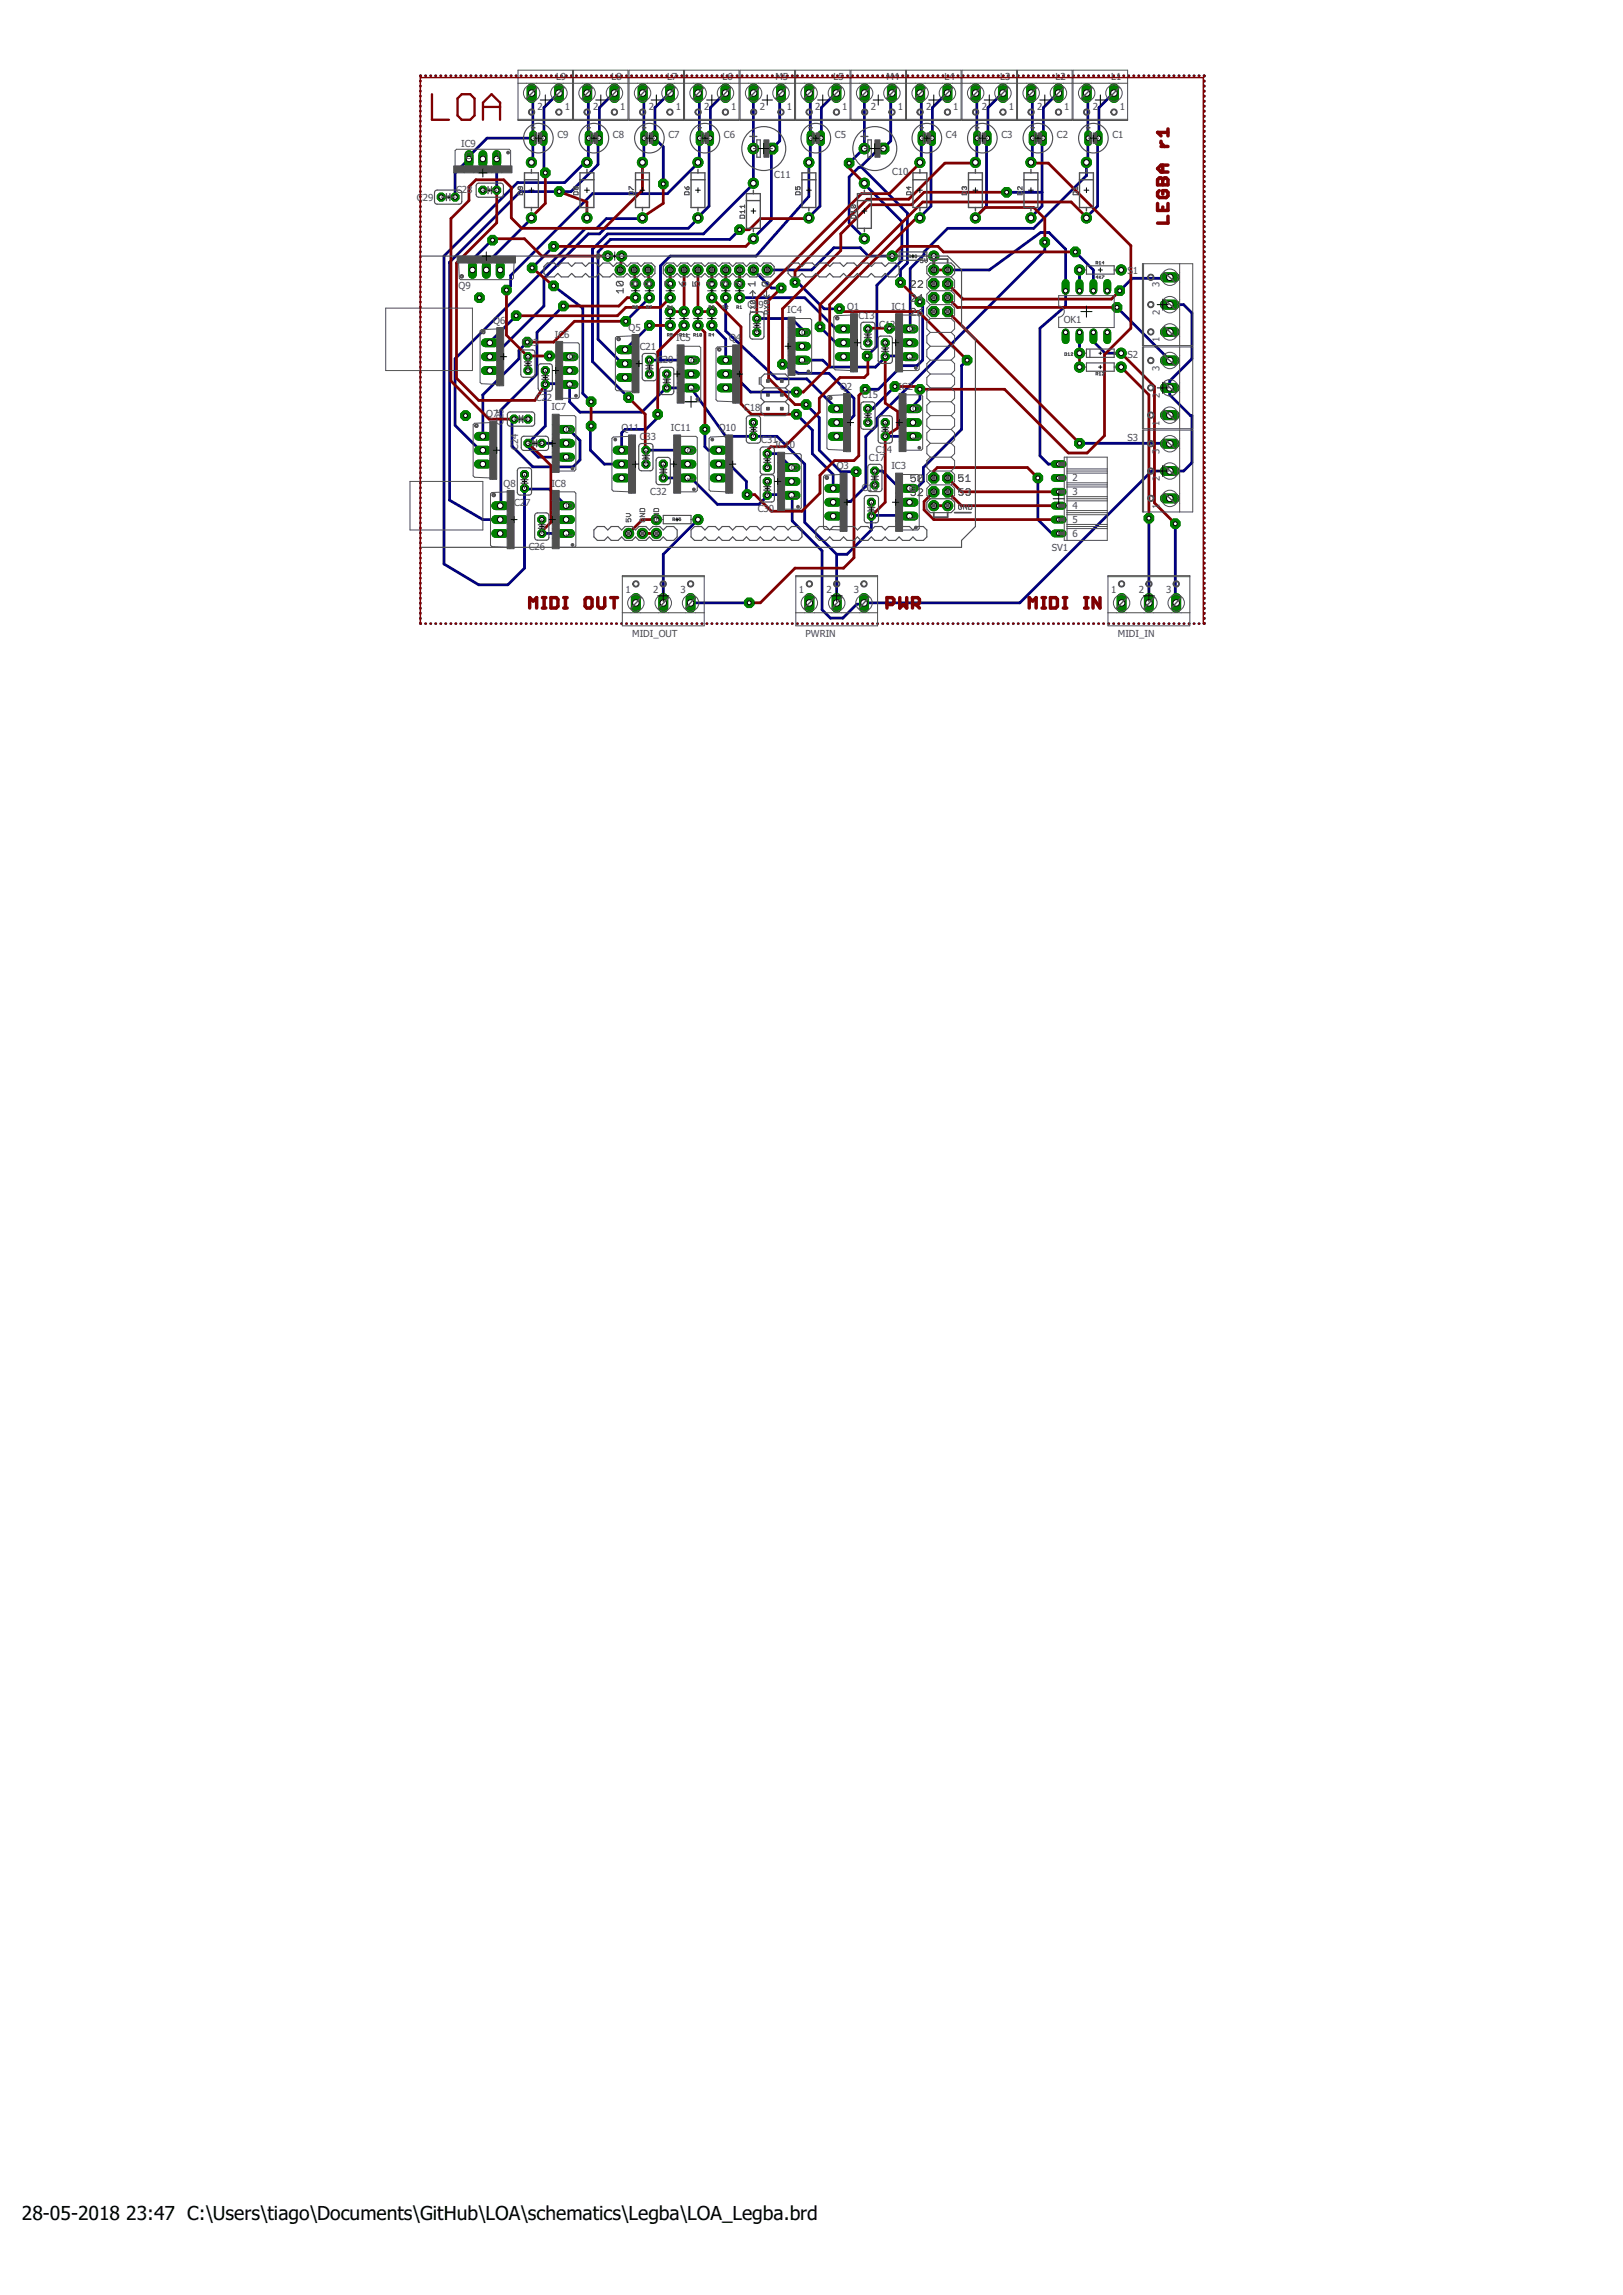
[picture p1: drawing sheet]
<svg xmlns="http://www.w3.org/2000/svg" width="297mm" height="420mm" viewBox="0 0 297 420" stroke-linecap="round" stroke-linejoin="round" font-family="sans-serif">
<defs><g id="words">
<g font-size="3.5">
<text x="4" y="406.4">28-05-2018</text>
<text x="23.1" y="406.4">23:47 C:\Users\tiago\Documents\GitHub\LOA\schematics\Legba\LOA_Legba.brd</text>
</g>
<g font-size="1.8" fill="#505050">
<text x="101.8" y="14.6">L9</text>
<text x="111.9" y="14.6">L8</text>
<text x="122.1" y="14.6">L7</text>
<text x="132.3" y="14.6">L6</text>
<text x="141.9" y="14.6">M5</text>
<text x="152.6" y="14.6">L5</text>
<text x="162.2" y="14.6">M4</text>
<text x="172.9" y="14.6">L4</text>
<text x="183" y="14.6">L3</text>
<text x="193.2" y="14.6">L2</text>
<text x="203.4" y="14.6">L1</text>
<text x="98.4" y="20.2">2</text>
<text x="103.4" y="20.2">1</text>
<text x="108.6" y="20.2">2</text>
<text x="113.5" y="20.2">1</text>
<text x="118.7" y="20.2">2</text>
<text x="123.7" y="20.2">1</text>
<text x="128.9" y="20.2">2</text>
<text x="133.8" y="20.2">1</text>
<text x="139" y="20.2">2</text>
<text x="144" y="20.2">1</text>
<text x="149.2" y="20.2">2</text>
<text x="154.1" y="20.2">1</text>
<text x="159.4" y="20.2">2</text>
<text x="164.3" y="20.2">1</text>
<text x="169.5" y="20.2">2</text>
<text x="174.5" y="20.2">1</text>
<text x="179.7" y="20.2">2</text>
<text x="184.6" y="20.2">1</text>
<text x="189.8" y="20.2">2</text>
<text x="194.8" y="20.2">1</text>
<text x="200" y="20.2">2</text>
<text x="204.9" y="20.2">1</text>
<text x="84.4" y="26.9">IC9</text>
<text x="85.2" y="29.1">O</text>
<text x="88.3" y="29.1">-</text>
<text x="90.9" y="29.1">I</text>
<text x="102" y="25.3">C9</text>
<text x="112.2" y="25.3">C8</text>
<text x="122.3" y="25.3">C7</text>
<text x="132.5" y="25.3">C6</text>
<text x="152.8" y="25.3">C5</text>
<text x="173.1" y="25.3">C4</text>
<text x="183.3" y="25.3">C3</text>
<text x="193.4" y="25.3">C2</text>
<text x="203.6" y="25.3">C1</text>
<text x="83.5" y="35.3">C28</text>
<text x="141.7" y="32.6">C11</text>
<text x="163.3" y="32">C10</text>
<text x="76.3" y="36.7">C</text>
<text x="77.4" y="36.7">29</text>
<text x="83.9" y="52.9">Q9</text>
<text x="206.4" y="50.2">S</text>
<text x="207.4" y="50.2">1</text>
<text x="212.2" y="52.6" transform="rotate(-90 212.2 52.6)">3</text>
<text x="90.3" y="59.3">Q6</text>
<text x="136.8" y="56.4">C1</text>
<text x="138.8" y="56.4">9</text>
<text x="144.1" y="57.3">IC4</text>
<text x="155" y="56.7">Q1</text>
<text x="157.1" y="58.3">C13</text>
<text x="163.1" y="56.7">IC1</text>
<text x="194.7" y="59.2">OK1</text>
<text x="212.2" y="57.6" transform="rotate(-90 212.2 57.6)">2</text>
<text x="95.5" y="63.4">C23</text>
<text x="101.6" y="61.8">IC6</text>
<text x="105.5" y="65.9" transform="rotate(-90 105.5 65.9)">O</text>
<text x="115" y="60.5">Q5</text>
<text x="117.1" y="64">C21</text>
<text x="123.8" y="62.4">IC5</text>
<text x="133.4" y="62.4">Q4</text>
<text x="148" y="64" transform="rotate(-90 148 64)">-</text>
<text x="148" y="61.5" transform="rotate(-90 148 61.5)">O</text>
<text x="160.9" y="60.1">C12</text>
<text x="167.7" y="65.9" transform="rotate(-90 167.7 65.9)">I</text>
<text x="167.7" y="63.4" transform="rotate(-90 167.7 63.4)">-</text>
<text x="167.7" y="60.8" transform="rotate(-90 167.7 60.8)">O</text>
<text x="206.4" y="65.5">S2</text>
<text x="212.2" y="62.7" transform="rotate(-90 212.2 62.7)">1</text>
<text x="105.5" y="71" transform="rotate(-90 105.5 71)">I</text>
<text x="105.5" y="68.5" transform="rotate(-90 105.5 68.5)">-</text>
<text x="120.3" y="66.4">C20</text>
<text x="127.7" y="71.6" transform="rotate(-90 127.7 71.6)">I</text>
<text x="127.7" y="69.1" transform="rotate(-90 127.7 69.1)">-</text>
<text x="127.7" y="66.6" transform="rotate(-90 127.7 66.6)">O</text>
<text x="148" y="66.6" transform="rotate(-90 148 66.6)">I</text>
<text x="153.8" y="71.3">Q2</text>
<text x="164.4" y="71.3">IC2</text>
<text x="212.2" y="67.9" transform="rotate(-90 212.2 67.9)">3</text>
<text x="89" y="76.4">Q7</text>
<text x="92.2" y="77.8" transform="rotate(-90 92.2 77.8)">C25</text>
<text x="98.1" y="73.4">C2</text>
<text x="100.1" y="73.4">2</text>
<text x="100.9" y="75.1">IC7</text>
<text x="136.2" y="75.3">C18</text>
<text x="157.7" y="72.9">C15</text>
<text x="168.4" y="78" transform="rotate(-90 168.4 78)">-</text>
<text x="168.4" y="75.4" transform="rotate(-90 168.4 75.4)">O</text>
<text x="212.2" y="77.9" transform="rotate(-90 212.2 77.9)">1</text>
<text x="212.2" y="72.9" transform="rotate(-90 212.2 72.9)">2</text>
<text x="94.8" y="82.4" transform="rotate(-90 94.8 82.4)">C24</text>
<text x="104.9" y="81.8" transform="rotate(-90 104.9 81.8)">-</text>
<text x="104.9" y="79.3" transform="rotate(-90 104.9 79.3)">O</text>
<text x="113.8" y="79">Q11</text>
<text x="117.1" y="80.5">C</text>
<text x="118.2" y="80.5">33</text>
<text x="122.8" y="78.9">IC11</text>
<text x="127.1" y="83.1" transform="rotate(-90 127.1 83.1)">O</text>
<text x="131.5" y="79">Q10</text>
<text x="139.3" y="81.2">C31</text>
<text x="141.8" y="82.1">IC10</text>
<text x="160.3" y="82.9">C1</text>
<text x="162.3" y="82.9">4</text>
<text x="168.4" y="80.5" transform="rotate(-90 168.4 80.5)">I</text>
<text x="206.4" y="80.7">S3</text>
<text x="212.2" y="83.1" transform="rotate(-90 212.2 83.1)">3</text>
<text x="92.2" y="89.1">Q8</text>
<text x="100.9" y="89.1">IC8</text>
<text x="104.9" y="84.3" transform="rotate(-90 104.9 84.3)">I</text>
<text x="127.1" y="88.1" transform="rotate(-90 127.1 88.1)">I</text>
<text x="127.1" y="85.6" transform="rotate(-90 127.1 85.6)">-</text>
<text x="146.1" y="88.8" transform="rotate(-90 146.1 88.8)">-</text>
<text x="146.1" y="86.2" transform="rotate(-90 146.1 86.2)">O</text>
<text x="153.1" y="85.9">Q3</text>
<text x="157.7" y="89.9">C16</text>
<text x="159" y="84.3">C17</text>
<text x="163.1" y="85.9">IC3</text>
<text x="196.3" y="88.1">2</text>
<text x="212.2" y="88.1" transform="rotate(-90 212.2 88.1)">2</text>
<text x="94.1" y="92.6">C2</text>
<text x="96.1" y="92.6">7</text>
<text x="104.9" y="95.8" transform="rotate(-90 104.9 95.8)">-</text>
<text x="104.9" y="93.2" transform="rotate(-90 104.9 93.2)">O</text>
<text x="119" y="90.6">C32</text>
<text x="138.7" y="93.7">C30</text>
<text x="146.1" y="91.3" transform="rotate(-90 146.1 91.3)">I</text>
<text x="167.7" y="95.1" transform="rotate(-90 167.7 95.1)">I</text>
<text x="167.7" y="92.6" transform="rotate(-90 167.7 92.6)">-</text>
<text x="167.7" y="90.1" transform="rotate(-90 167.7 90.1)">O</text>
<text x="196.3" y="90.7">3</text>
<text x="196.3" y="93.2">4</text>
<text x="196.3" y="95.8">5</text>
<text x="212.2" y="93.1" transform="rotate(-90 212.2 93.1)">1</text>
<text x="96.8" y="100.7">C26</text>
<text x="104.9" y="98.3" transform="rotate(-90 104.9 98.3)">I</text>
<text x="192.5" y="100.8">SV1</text>
<text x="196.3" y="98.3">6</text>
<text x="114.5" y="108.5">1</text>
<text x="119.5" y="108.5">2</text>
<text x="124.5" y="108.5">3</text>
<text x="146.2" y="108.5">1</text>
<text x="151.3" y="108.5">2</text>
<text x="156.3" y="108.5">3</text>
<text x="203.4" y="108.5">1</text>
<text x="208.4" y="108.5">2</text>
<text x="213.4" y="108.5">3</text>
<text x="115.7" y="116.6">MIDI_OUT</text>
<text x="147.4" y="116.6">PWRIN</text>
<text x="204.6" y="116.6">MIDI_IN</text>
</g>
</g></defs>
<g fill="none" stroke="#000080" stroke-width=".42">
<path d="M76.9 14.8v.1M76.9 15.7v.1M76.9 16.6v.1M76.9 17.5v.2M76.9 18.5v.1M76.9 19.4v.1M77 13.9l-.1 .1M77.9 13.9h.1M78.8 13.9h.1M79.7 13.9h.1M80.6 13.9h.1M81.5 13.9h.1"/>
<path d="M82.5 13.9h.1M83.4 13.9h.1M84.3 13.9h.1M85.2 13.9h.1M86.1 13.9h.1M87.1 13.9h.1M88 13.9h.1M88.9 13.9h.1M89.8 13.9h.1M90.7 13.9h.1M91.7 13.9h.1M92.6 13.9h.1"/>
<path d="M93.5 13.9h.1M94.4 13.9h.1M95.3 13.9h.1M96.2 13.9h.2M97.2 13.9h.1M98.1 13.9h.1M99 13.9h.1M99.9 13.9h.1M100.8 13.9h.1M101.7 13.9h.2M102.7 13.9h.1M103.6 13.9h.1"/>
<path d="M104.5 13.9h.1M105.4 13.9h.1M106.3 13.9h.2M107.3 13.9h.1M108.2 13.9h.1M109.1 13.9h.1M110 13.9h.1M111 13.9h.1M111.9 13.9h.1M112.8 13.9h.1M113.7 13.9h.1M114.6 13.9h.1"/>
<path d="M115.5 13.9h.2M116.5 13.9h.1M117.4 13.9h.1M118.3 13.9h.1M119.2 13.9h.1M120.1 13.9h.1M121.1 13.9h.1M122 13.9h.1M122.9 13.9h.1M123.8 13.9h.1M124.7 13.9h.1M125.6 13.9h.2"/>
<path d="M126.6 13.9h.1M127.5 13.9h.1M128.4 13.9h.1M129.3 13.9h.1M130.2 13.9h.1M131.2 13.9h.1M132.1 13.9h.1M133 13.9h.1M133.9 13.9h.1M134.9 13.9h.1M135.8 13.9h.1M136.7 13.9h.1"/>
<path d="M137.6 13.9h.1M138.5 13.9h.1M139.4 13.9h.2M140.4 13.9h.1M141.3 13.9h.1M142.2 13.9h.1M143.1 13.9h.1M144 13.9h.1M144.9 13.9h.2M145.9 13.9h.1M146.8 13.9h.1M147.7 13.9h.1"/>
<path d="M148.6 13.9h.1M149.5 13.9h.1M150.5 13.9h.1M151.4 13.9h.1M152.3 13.9h.1M153.2 13.9h.1M154.1 13.9h.1M155.1 13.9h.1M156 13.9h.1M156.9 13.9h.1M157.8 13.9h.1M158.7 13.9h.2"/>
<path d="M159.7 13.9h.1M160.6 13.9h.1M161.5 13.9h.1M162.4 13.9h.1M163.3 13.9h.1M164.3 13.9h.1M165.2 13.9h.1M166.1 13.9h.1M167 13.9h.1M167.9 13.9h.1M168.8 13.9h.2M169.8 13.9h.1"/>
<path d="M170.7 13.9h.1M171.6 13.9h.1M172.5 13.9h.1M173.4 13.9h.1M174.4 13.9h.1M175.3 13.9h.1M176.2 13.9h.1M177.1 13.9h.1M178 13.9h.1M179 13.9h.1M179.9 13.9h.1M180.8 13.9h.1"/>
<path d="M181.7 13.9h.1M182.6 13.9h.2M183.6 13.9h.1M184.5 13.9h.1M185.4 13.9h.1M186.3 13.9h.1M187.2 13.9h.1M188.2 13.9h.1M189.1 13.9h.1M190 13.9h.1M190.9 13.9h.1M191.8 13.9h.1"/>
<path d="M192.7 13.9h.1M193.7 13.9h.1M194.6 13.9h.1M195.5 13.9h.1M196.4 13.9h.1M197.3 13.9h.1M198.3 13.9h.1M199.2 13.9h.1M200.1 13.9h.1M201 13.9h.1M201.9 13.9h.1M202.9 13.9h.1"/>
<path d="M203.8 13.9h.1M204.7 13.9h.1M205.6 13.9h.1M206.5 13.9h.1M207.5 13.9h.1M208.4 13.9h.1M209.3 13.9h.1M210.2 13.9h.1M211.1 13.9h.1M212 13.9h.2M213 13.9h.1M213.9 13.9h.1"/>
<path d="M214.8 13.9h.1M215.7 13.9h.1M216.6 13.9h.1M217.6 13.9h.1M218.5 13.9h.1M219.4 13.9h.1M220.3 13.9l.1 .1M220.4 14.8v.1M220.4 15.7v.1M220.4 16.6v.1M220.4 17.5v.2M220.4 18.5v.1"/>
<path d="M220.4 19.4v.1M76.9 20.3v.1M76.9 21.2v.1M76.9 22.1v.1M76.9 23.1v.1M76.9 24v.1M76.9 24.9v.1M76.9 25.8v.1M76.9 26.7v.1M76.9 27.7v.1M76.9 28.6v.1M76.9 29.5v.1"/>
<path d="M76.9 30.4v.1M76.9 31.3v.2M76.9 32.3v.1M76.9 33.2v.1M76.9 34.1v.1M76.9 35v.1M76.9 35.9v.1M76.9 36.9v.1M76.9 37.8v.1M76.9 38.7v.1M76.9 39.6v.1M220.4 20.3v.1"/>
<path d="M220.4 21.2v.1M220.4 22.1v.1M220.4 23.1v.1M220.4 24v.1M220.4 24.9v.1M220.4 25.8v.1M220.4 26.7v.1M220.4 27.7v.1M220.4 28.6v.1M220.4 29.5v.1M220.4 30.4v.1M220.4 31.3v.2"/>
<path d="M220.4 32.3v.1M220.4 33.2v.1M220.4 34.1v.1M220.4 35v.1M220.4 35.9v.1M220.4 36.9v.1M220.4 37.8v.1M220.4 38.7v.1M220.4 39.6v.1M76.9 40.5v.1M76.9 41.4v.2M76.9 42.4v.1"/>
<path d="M76.9 43.3v.1M76.9 44.2v.1M76.9 45.1v.1M76.9 46v.1M76.9 47v.1M76.9 47.9v.1M76.9 48.8v.1M76.9 49.7v.1M76.9 50.6v.2M76.9 51.6v.1M76.9 52.5v.1M76.9 53.4v.1"/>
<path d="M76.9 54.3v.1M76.9 55.2v.2M76.9 56.2v.1M76.9 57.1v.1M76.9 58v.1M76.9 58.9v.1M76.9 59.8v.1M220.4 40.5v.1M220.4 41.4v.2M220.4 42.4v.1M220.4 43.3v.1M220.4 44.2v.1"/>
<path d="M220.4 45.1v.1M220.4 46v.1M220.4 47v.1M220.4 47.9v.1M220.4 48.8v.1M220.4 49.7v.1M220.4 50.6v.2M220.4 51.6v.1M220.4 52.5v.1M220.4 53.4v.1M220.4 54.3v.1M220.4 55.2v.2"/>
<path d="M220.4 56.2v.1M220.4 57.1v.1M220.4 58v.1M220.4 58.9v.1M220.4 59.8v.1M76.9 60.7v.2M76.9 61.7v.1M76.9 62.6v.1M76.9 63.5v.1M76.9 64.4v.1M76.9 65.3v.1M76.9 66.3v.1"/>
<path d="M76.9 67.2v.1M76.9 68.1v.1M76.9 69v.1M76.9 69.9v.1M76.9 70.9v.1M76.9 71.8v.1M76.9 72.7v.1M76.9 73.6v.1M76.9 74.5v.2M76.9 75.5v.1M76.9 76.4v.1M76.9 77.3v.1"/>
<path d="M76.9 78.2v.1M76.9 79.1v.1M220.4 60.7v.2M220.4 61.7v.1M220.4 62.6v.1M220.4 63.5v.1M220.4 64.4v.1M220.4 65.3v.1M220.4 66.3v.1M220.4 67.2v.1M220.4 68.1v.1M220.4 69v.1"/>
<path d="M220.4 69.9v.1M220.4 70.9v.1M220.4 71.8v.1M220.4 72.7v.1M220.4 73.6v.1M220.4 74.5v.2M220.4 75.5v.1M220.4 76.4v.1M220.4 77.3v.1M220.4 78.2v.1M220.4 79.1v.1M76.9 80.1v.1"/>
<path d="M76.9 81v.1M76.9 81.9v.1M76.9 82.8v.1M76.9 83.7v.1M76.9 84.6v.2M76.9 85.6v.1M76.9 86.5v.1M76.9 87.4v.1M76.9 88.3v.1M76.9 89.2v.1M76.9 90.2v.1M76.9 91.1v.1"/>
<path d="M76.9 92v.1M76.9 92.9v.1M76.9 93.9v.1M76.9 94.8v.1M76.9 95.7v.1M76.9 96.6v.1M76.9 97.5v.1M76.9 98.4v.2M76.9 99.4v.1M220.4 80.1v.1M220.4 81v.1M220.4 81.9v.1"/>
<path d="M220.4 82.8v.1M220.4 83.7v.1M220.4 84.6v.2M220.4 85.6v.1M220.4 86.5v.1M220.4 87.4v.1M220.4 88.3v.1M220.4 89.2v.1M220.4 90.2v.1M220.4 91.1v.1M220.4 92v.1M220.4 92.9v.1"/>
<path d="M220.4 93.9v.1M220.4 94.8v.1M220.4 95.7v.1M220.4 96.6v.1M220.4 97.5v.1M220.4 98.4v.2M220.4 99.4v.1M76.9 114.1l.1 .1M76.9 100.3v.1M76.9 101.2v.1M76.9 102.1v.1M76.9 103v.1"/>
<path d="M76.9 103.9v.2M76.9 104.9v.1M76.9 105.8v.1M76.9 106.7v.1M76.9 107.6v.1M76.9 108.5v.1M76.9 109.5v.1M76.9 110.4v.1M76.9 111.3v.1M76.9 112.2v.1M76.9 113.2v.1M77.9 114.2h.1"/>
<path d="M78.8 114.2h.1M79.7 114.2h.1M80.6 114.2h.1M81.5 114.2h.1M82.5 114.2h.1M83.4 114.2h.1M84.3 114.2h.1M85.2 114.2h.1M86.1 114.2h.1M87.1 114.2h.1M88 114.2h.1M88.9 114.2h.1"/>
<path d="M89.8 114.2h.1M90.7 114.2h.1M91.7 114.2h.1M92.6 114.2h.1M93.5 114.2h.1M94.4 114.2h.1M95.3 114.2h.1M96.2 114.2h.2M97.2 114.2h.1M98.1 114.2h.1M99 114.2h.1M99.9 114.2h.1"/>
<path d="M100.8 114.2h.1M101.7 114.2h.2M102.7 114.2h.1M103.6 114.2h.1M104.5 114.2h.1M105.4 114.2h.1M106.3 114.2h.2M107.3 114.2h.1M108.2 114.2h.1M109.1 114.2h.1M110 114.2h.1M111 114.2h.1"/>
<path d="M111.9 114.2h.1M112.8 114.2h.1M113.7 114.2h.1M114.6 114.2h.1M115.5 114.2h.2M116.5 114.2h.1M117.4 114.2h.1M118.3 114.2h.1M119.2 114.2h.1M120.1 114.2h.1M121.1 114.2h.1M122 114.2h.1"/>
<path d="M122.9 114.2h.1M123.8 114.2h.1M124.7 114.2h.1M125.6 114.2h.2M126.6 114.2h.1M127.5 114.2h.1M128.4 114.2h.1M129.3 114.2h.1M130.2 114.2h.1M131.2 114.2h.1M132.1 114.2h.1M133 114.2h.1"/>
<path d="M133.9 114.2h.1M134.9 114.2h.1M135.8 114.2h.1M136.7 114.2h.1M137.6 114.2h.1M138.5 114.2h.1M139.4 114.2h.2M140.4 114.2h.1M141.3 114.2h.1M142.2 114.2h.1M143.1 114.2h.1M144 114.2h.1"/>
<path d="M144.9 114.2h.2M145.9 114.2h.1M146.8 114.2h.1M147.7 114.2h.1M148.6 114.2h.1M149.5 114.2h.1M150.5 114.2h.1M151.4 114.2h.1M152.3 114.2h.1M153.2 114.2h.1M154.1 114.2h.1M155.1 114.2h.1"/>
<path d="M156 114.2h.1M156.9 114.2h.1M157.8 114.2h.1M158.7 114.2h.2M159.7 114.2h.1M160.6 114.2h.1M161.5 114.2h.1M162.4 114.2h.1M163.3 114.2h.1M164.3 114.2h.1M165.2 114.2h.1M166.1 114.2h.1"/>
<path d="M167 114.2h.1M167.9 114.2h.1M168.8 114.2h.2M169.8 114.2h.1M170.7 114.2h.1M171.6 114.2h.1M172.5 114.2h.1M173.4 114.2h.1M174.4 114.2h.1M175.3 114.2h.1M176.2 114.2h.1M177.1 114.2h.1"/>
<path d="M178 114.2h.1M179 114.2h.1M179.9 114.2h.1M180.8 114.2h.1M181.7 114.2h.1M182.6 114.2h.2M183.6 114.2h.1M184.5 114.2h.1M185.4 114.2h.1M186.3 114.2h.1M187.2 114.2h.1M188.2 114.2h.1"/>
<path d="M189.1 114.2h.1M190 114.2h.1M190.9 114.2h.1M191.8 114.2h.1M192.7 114.2h.1M193.7 114.2h.1M194.6 114.2h.1M195.5 114.2h.1M196.4 114.2h.1M197.3 114.2h.1M198.3 114.2h.1M199.2 114.2h.1"/>
<path d="M200.1 114.2h.1M201 114.2h.1M201.9 114.2h.1M202.9 114.2h.1M203.8 114.2h.1M204.7 114.2h.1M205.6 114.2h.1M206.5 114.2h.1M207.5 114.2h.1M208.4 114.2h.1M209.3 114.2h.1M210.2 114.2h.1"/>
<path d="M211.1 114.2h.1M212 114.2h.2M213 114.2h.1M213.9 114.2h.1M214.8 114.2h.1M215.7 114.2h.1M216.6 114.2h.1M217.6 114.2h.1M218.5 114.2h.1M219.4 114.2h.1M220.4 100.3v.1M220.4 101.2v.1"/>
<path d="M220.4 102.1v.1M220.4 103v.1M220.4 103.9v.2M220.4 104.9v.1M220.4 105.8v.1M220.4 106.7v.1M220.4 107.6v.1M220.4 108.5v.1M220.4 109.5v.1M220.4 110.4v.1M220.4 111.3v.1M220.4 112.2v.1"/>
<path d="M220.4 113.2v.1M220.4 114.1l-.1 .1"/>
</g>
<g fill="none" stroke="#000080" stroke-width=".51">
<path d="M97.3 17l.2 .2v12.2l-.2 .3M102.3 17l-2.8 2.7v11.7l.3 .2M107.5 17l.2 .2v12.2l-.3 .2M112.5 17l-2.8 2.7v5.6h-.2v4.8l-5 5h-9.3l-12.9 12.9v43.6l6.1 3.5h3.1M117.6 17l.2 .2v12.2l-.2 .3M122.6 17l-2.7 2.7-.1 5.6 1.6 1.6v6.8M127.8 17l.2 .2v12.2l-.3 .2v.3l-5.5 5.6h-13.8l-14.9 14.9v1.9l-.8 .8M132.8 17l-2.8 2.7v5.6h-.2v12.4l-2.1 2.1v.2l-1.7 1.8h-15.3l-1 1h-2l-8.2 8.1v5.1l-9.1 9.2h-.8v.1M137.9 17v16.7l-9.1 9.1h-17.6l-2.8 2.8v20.6l6.6 6.6M142.9 17l-.2 .2v8.6l-1.5 1.5v13l-3.3 3.4M148.1 17l.2 .2v12.2l-.3 .2v6.4l-9.6 10.9h-15.7l-1.8 1.8v17.2M153.1 17l-2.8 2.7v5.6h-.2v12.4l-2.1 2.2"/>
<path d="M158.2 17v10.2M163.2 17l-.2 .2v8.6l-1.5 1.5h-.8l-3.3 3.3h-.2l-1.8 1.8v8.4l2.8 2.9M168.4 17l.2 .2v12.2l-.2 .3M173.4 17l-2.8 2.7v5.6h-.2v12.4l-2 2.2M178.6 17l.2 .2v12.2l-.3 .3M183.6 17l-2.8 2.7v5.6h-.2v12.4l-2.1 2.2M188.7 17l.2 .2v12.2l-.2 .3M193.7 17l-2.7 2.7v5.6h-.3v12.4l-2 2.2M198.9 17l.2 .2v12.2l-.3 .2v2.6l-9.6 9.6h-15.8l-4.3 4.3v.5l-2.5 2.6v10.9l-.1 .1-.2-.1h-3.5M203.9 17l-2.8 2.7v5.6h-.2v12.4l-2.1 2.2M90.9 29.1v5.7M97.3 39.9l-8.2 8.3v1.2h-.1"/>
<path d="M97.5 26.6l.1-1.3h-8.5l-3.3 3.3v.5l-2.5 2.5v4.5M99.5 25.3h.1M107.4 29.7v-.3l-4 4h-8.7l-13.4 13.5v56.4l6.3 3.8h5.3l3.1-3.1v-14.6M107.7 25.3h.1M117.6 39.9v.1h-6.6l-1.8 1.8h-2l-23.9 23.9v12.2l4.6 4.5h.5M117.8 25.3h.1M128 25.3h.1M148.3 25.3h.1M157.6 30.5l8.5 8.5v9.2l-1.3 1.2v2.3M158.2 33.5l6.9 7v7.1l-4.6 4.6v11.2l-1.8 1.8M158.2 27.1l-2.8 2.8M168.6 25.3h.1"/>
<path d="M178.8 25.3h.1M184.2 35.2h6.5M188.9 25.3h.1M199.1 25.3h.1M90.1 44l-3.6 3.5v1.9M94.5 57.8l-4.9 5M101.3 52.3l5.4 4.1v15.6l1.5 1.6M101.3 45.1l-3.9 3.9M103.1 56l-4.8 4.9v7.6l-6.6 6.6v17.5h-.2M118.9 59.6l-4.5 4.4M118.9 54.5l-4.4 4.3M130.3 59.6l2.5 2.5v3.8"/>
<path d="M132.8 54.5v6.1l9.4 8.8h5.5l5.4 5.4M135.4 54.5h11.9l5.6 5.6h1.5v.1M135.4 42.1l-1.8 1.7h-21.9l-2.2 2.3v16l4.3 4.3h.5l.1 .2M137.9 49.4l3.3 3.3h1.8M138.5 58.3h6.4l1.9 1.9v.7M145.5 51.7h.5l4.8 4.8h2.8M150.1 59.8l2.8 2.8h1.5v.2M163.3 46.9h-4.3l-1.6-1.5h-4.8l-4.1 4h-8.1M168.4 55.3l.5 .5v10.1l-1 1.1h-2.8l-4.4 4.3h-2.4M173.4 49.4h7.7l9.4-6.8h1.5l3 3v10.4l-4.7 4.1v23.3l1.6 1.6h1.9M191.2 44.3v1.6l-30.7 30.7v1.3l-2 2v9.1l-2.8 2.8h-3.1l-.1 .1M196.8 46.1l3.3 3.3v3.8"/>
<path d="M197.6 49.4v3.8M204.4 56.3l9.7 9.7M214.1 55.8h2.5l1.5 1.5v8.4l-4 4v2.6l3.8 3.8h.2v8.6l-1.5 1.5h-5.8l-24.2 24.2h-28.4l-.3 .2h-1.1l-2.5 2.6h-2.3l-1.5-1.6v-10.8l-5.5-5.4v-4.6l-.3-.2h-4.3v.2l-1.5 1.5h-7.6l-4.8-4.8h-5.1M214.1 50.8v.1h-6.9l-2.3 2.3M94.1 76.7l-.4 .3v4.7l3.8 3.8h7.4l1.3-1.3v-3.6l-2.1-2h-.5M96.5 62.6l-1.5 1.6v1.5l-6.6 6.6v7.6M100.6 65.2h3.5l.1 .1M108.2 78l-.1 .7v3.7l2.5 2.6h3.2M118.9 65.9h7.6M120.4 75.8v.7l-2.2 2.1h-3.8l-.6 .6v3.2M129 78.6v3.2l.6 .6h2M132.8 68.5h1.3l3.3 3.3h8.4"/>
<path d="M143.2 66.7l2.9 1.6h5.6l4.6 4.6v3.2l-1.3 1.3h-1.9M145.8 75.8l2.9 2.9v4.4l3.8 3.8v2.5M147.5 74.1l2.4 2.4v5.9l4 4h2.8M162 79.9h5.1M163.8 70.8l-4.1 4h-.9M166.5 65.3l-.2-.1h-4.3v.2l-1.8 1.8h-8.4l-1.2-1.3h-3.8M168.4 71.3v1.7l-1.8 1.8h.5M177 65.9l-1 1.1v11.6l-7 7v2.5l-1.3 1.3-3.2-.1-3-3.1h-1.4M197.6 60.9v3.8M200.1 60.9v1.6l2.2 2.2h2.9M214.1 71h.1M96 89.5h4.6l3 3.1"/>
<path d="M99.2 81.2h4.4M99.2 97.7h4.4M103.6 83.7h-5.1l-1.9-1.9v-.6l3.2-3.2v-7.7h4.3l.1 .1v3.2l2 1.9h11.3l4.4-4.5h4.6l6.3 8.9h9.4l5.1 5.1v10.6l5.8 5.9M118.2 82.4h7.6M127.7 95.1l-6.3 6.4v8.9M131.6 85h1.9l3.1 3.1v2.3l.1 .2M140.4 83.1h1.9l2.6 2.5M166.5 94.5l-2-.1h-4.3l-.7 .1v2.5l-4.5 4.5h-1.9M189.9 87.5v7.6l2.6 2.6h1.3M197.6 81.2h16.5M210.3 94.9v15.5M215.1 95.9v14.5h.2"/>
<path d="M137.1 110.4h-10.7M153.1 101.5v8.9"/>
</g>
<path d="M199.2 24.6v1.4" fill="none" stroke="#008000" stroke-width="1.4"/>
<circle cx="199.2" cy="25.3" r=".4" fill="#fff" stroke="#000" stroke-width=".18"/>
<path d="M201.1 24.6v1.4" fill="none" stroke="#008000" stroke-width="1.4"/>
<circle cx="201.1" cy="25.3" r=".4" fill="#fff" stroke="#000" stroke-width=".18"/>
<circle cx="158.2" cy="27.2" r=".97" fill="#008000" stroke="#008000" stroke-width=".18"/>
<circle cx="158.2" cy="27.2" r=".51" fill="#fff" stroke="#000" stroke-width=".18"/>
<circle cx="161.7" cy="27.2" r="1.05" fill="#008000" stroke="#008000" stroke-width=".18"/>
<circle cx="161.7" cy="27.2" r=".51" fill="#fff" stroke="#000" stroke-width=".18"/>
<circle cx="137.9" cy="27.2" r=".97" fill="#008000" stroke="#008000" stroke-width=".18"/>
<circle cx="137.9" cy="27.2" r=".51" fill="#fff" stroke="#000" stroke-width=".18"/>
<circle cx="141.4" cy="27.2" r="1.05" fill="#008000" stroke="#008000" stroke-width=".18"/>
<circle cx="141.4" cy="27.2" r=".51" fill="#fff" stroke="#000" stroke-width=".18"/>
<circle cx="162" cy="65.3" r=".78" fill="#008000" stroke="#008000" stroke-width=".18"/>
<circle cx="162" cy="65.3" r=".4" fill="#fff" stroke="#000" stroke-width=".18"/>
<circle cx="162" cy="62.8" r=".78" fill="#008000" stroke="#008000" stroke-width=".18"/>
<circle cx="162" cy="62.8" r=".4" fill="#fff" stroke="#000" stroke-width=".18"/>
<circle cx="158.8" cy="62.8" r=".78" fill="#008000" stroke="#008000" stroke-width=".18"/>
<circle cx="158.8" cy="62.8" r=".4" fill="#fff" stroke="#000" stroke-width=".18"/>
<circle cx="158.8" cy="60.2" r=".78" fill="#008000" stroke="#008000" stroke-width=".18"/>
<circle cx="158.8" cy="60.2" r=".4" fill="#fff" stroke="#000" stroke-width=".18"/>
<circle cx="162" cy="79.9" r=".78" fill="#008000" stroke="#008000" stroke-width=".18"/>
<circle cx="162" cy="79.9" r=".4" fill="#fff" stroke="#000" stroke-width=".18"/>
<circle cx="162" cy="77.4" r=".78" fill="#008000" stroke="#008000" stroke-width=".18"/>
<circle cx="162" cy="77.4" r=".4" fill="#fff" stroke="#000" stroke-width=".18"/>
<circle cx="158.8" cy="77.4" r=".78" fill="#008000" stroke="#008000" stroke-width=".18"/>
<circle cx="158.8" cy="77.4" r=".4" fill="#fff" stroke="#000" stroke-width=".18"/>
<circle cx="158.8" cy="74.8" r=".78" fill="#008000" stroke="#008000" stroke-width=".18"/>
<circle cx="158.8" cy="74.8" r=".4" fill="#fff" stroke="#000" stroke-width=".18"/>
<circle cx="159.5" cy="94.5" r=".78" fill="#008000" stroke="#008000" stroke-width=".18"/>
<circle cx="159.5" cy="94.5" r=".4" fill="#fff" stroke="#000" stroke-width=".18"/>
<circle cx="159.5" cy="91.9" r=".78" fill="#008000" stroke="#008000" stroke-width=".18"/>
<circle cx="159.5" cy="91.9" r=".4" fill="#fff" stroke="#000" stroke-width=".18"/>
<circle cx="160.1" cy="88.8" r=".78" fill="#008000" stroke="#008000" stroke-width=".18"/>
<circle cx="160.1" cy="88.8" r=".4" fill="#fff" stroke="#000" stroke-width=".18"/>
<circle cx="160.1" cy="86.2" r=".78" fill="#008000" stroke="#008000" stroke-width=".18"/>
<circle cx="160.1" cy="86.2" r=".4" fill="#fff" stroke="#000" stroke-width=".18"/>
<circle cx="137.9" cy="79.9" r=".78" fill="#008000" stroke="#008000" stroke-width=".18"/>
<circle cx="137.9" cy="79.9" r=".4" fill="#fff" stroke="#000" stroke-width=".18"/>
<circle cx="137.9" cy="77.4" r=".78" fill="#008000" stroke="#008000" stroke-width=".18"/>
<circle cx="137.9" cy="77.4" r=".4" fill="#fff" stroke="#000" stroke-width=".18"/>
<circle cx="138.5" cy="60.9" r=".78" fill="#008000" stroke="#008000" stroke-width=".18"/>
<circle cx="138.5" cy="60.9" r=".4" fill="#fff" stroke="#000" stroke-width=".18"/>
<circle cx="138.5" cy="58.3" r=".78" fill="#008000" stroke="#008000" stroke-width=".18"/>
<circle cx="138.5" cy="58.3" r=".4" fill="#fff" stroke="#000" stroke-width=".18"/>
<path d="M189 24.6v1.4" fill="none" stroke="#008000" stroke-width="1.4"/>
<circle cx="189" cy="25.3" r=".4" fill="#fff" stroke="#000" stroke-width=".18"/>
<path d="M190.9 24.6v1.4" fill="none" stroke="#008000" stroke-width="1.4"/>
<circle cx="190.9" cy="25.3" r=".4" fill="#fff" stroke="#000" stroke-width=".18"/>
<circle cx="122" cy="71" r=".78" fill="#008000" stroke="#008000" stroke-width=".18"/>
<circle cx="122" cy="71" r=".4" fill="#fff" stroke="#000" stroke-width=".18"/>
<circle cx="122" cy="68.5" r=".78" fill="#008000" stroke="#008000" stroke-width=".18"/>
<circle cx="122" cy="68.5" r=".4" fill="#fff" stroke="#000" stroke-width=".18"/>
<circle cx="118.9" cy="68.5" r=".78" fill="#008000" stroke="#008000" stroke-width=".18"/>
<circle cx="118.9" cy="68.5" r=".4" fill="#fff" stroke="#000" stroke-width=".18"/>
<circle cx="118.9" cy="65.9" r=".78" fill="#008000" stroke="#008000" stroke-width=".18"/>
<circle cx="118.9" cy="65.9" r=".4" fill="#fff" stroke="#000" stroke-width=".18"/>
<circle cx="99.8" cy="70.4" r=".78" fill="#008000" stroke="#008000" stroke-width=".18"/>
<circle cx="99.8" cy="70.4" r=".4" fill="#fff" stroke="#000" stroke-width=".18"/>
<circle cx="99.8" cy="67.8" r=".78" fill="#008000" stroke="#008000" stroke-width=".18"/>
<circle cx="99.8" cy="67.8" r=".4" fill="#fff" stroke="#000" stroke-width=".18"/>
<circle cx="96.6" cy="67.8" r=".78" fill="#008000" stroke="#008000" stroke-width=".18"/>
<circle cx="96.6" cy="67.8" r=".4" fill="#fff" stroke="#000" stroke-width=".18"/>
<circle cx="96.6" cy="65.3" r=".78" fill="#008000" stroke="#008000" stroke-width=".18"/>
<circle cx="96.6" cy="65.3" r=".4" fill="#fff" stroke="#000" stroke-width=".18"/>
<circle cx="96.6" cy="81.2" r=".78" fill="#008000" stroke="#008000" stroke-width=".18"/>
<circle cx="96.6" cy="81.2" r=".4" fill="#fff" stroke="#000" stroke-width=".18"/>
<circle cx="99.2" cy="81.2" r=".78" fill="#008000" stroke="#008000" stroke-width=".18"/>
<circle cx="99.2" cy="81.2" r=".4" fill="#fff" stroke="#000" stroke-width=".18"/>
<circle cx="96.6" cy="76.7" r=".78" fill="#008000" stroke="#008000" stroke-width=".18"/>
<circle cx="96.6" cy="76.7" r=".4" fill="#fff" stroke="#000" stroke-width=".18"/>
<circle cx="94.1" cy="76.7" r=".78" fill="#008000" stroke="#008000" stroke-width=".18"/>
<circle cx="94.1" cy="76.7" r=".4" fill="#fff" stroke="#000" stroke-width=".18"/>
<circle cx="99.2" cy="97.7" r=".78" fill="#008000" stroke="#008000" stroke-width=".18"/>
<circle cx="99.2" cy="97.7" r=".4" fill="#fff" stroke="#000" stroke-width=".18"/>
<circle cx="99.2" cy="95.1" r=".78" fill="#008000" stroke="#008000" stroke-width=".18"/>
<circle cx="99.2" cy="95.1" r=".4" fill="#fff" stroke="#000" stroke-width=".18"/>
<circle cx="96" cy="86.9" r=".78" fill="#008000" stroke="#008000" stroke-width=".18"/>
<circle cx="96" cy="86.9" r=".4" fill="#fff" stroke="#000" stroke-width=".18"/>
<circle cx="96" cy="89.4" r=".78" fill="#008000" stroke="#008000" stroke-width=".18"/>
<circle cx="96" cy="89.4" r=".4" fill="#fff" stroke="#000" stroke-width=".18"/>
<circle cx="90.9" cy="34.8" r=".78" fill="#008000" stroke="#008000" stroke-width=".18"/>
<circle cx="90.9" cy="34.8" r=".4" fill="#fff" stroke="#000" stroke-width=".18"/>
<circle cx="88.4" cy="34.8" r=".78" fill="#008000" stroke="#008000" stroke-width=".18"/>
<circle cx="88.4" cy="34.8" r=".4" fill="#fff" stroke="#000" stroke-width=".18"/>
<circle cx="80.8" cy="36.1" r=".78" fill="#008000" stroke="#008000" stroke-width=".18"/>
<circle cx="80.8" cy="36.1" r=".4" fill="#fff" stroke="#000" stroke-width=".18"/>
<circle cx="83.3" cy="36.1" r=".78" fill="#008000" stroke="#008000" stroke-width=".18"/>
<circle cx="83.3" cy="36.1" r=".4" fill="#fff" stroke="#000" stroke-width=".18"/>
<path d="M178.8 24.6v1.4" fill="none" stroke="#008000" stroke-width="1.4"/>
<circle cx="178.8" cy="25.3" r=".4" fill="#fff" stroke="#000" stroke-width=".18"/>
<path d="M180.7 24.6v1.4" fill="none" stroke="#008000" stroke-width="1.4"/>
<circle cx="180.7" cy="25.3" r=".4" fill="#fff" stroke="#000" stroke-width=".18"/>
<circle cx="140.4" cy="90.7" r=".78" fill="#008000" stroke="#008000" stroke-width=".18"/>
<circle cx="140.4" cy="90.7" r=".4" fill="#fff" stroke="#000" stroke-width=".18"/>
<circle cx="140.4" cy="88.1" r=".78" fill="#008000" stroke="#008000" stroke-width=".18"/>
<circle cx="140.4" cy="88.1" r=".4" fill="#fff" stroke="#000" stroke-width=".18"/>
<circle cx="140.4" cy="85.6" r=".78" fill="#008000" stroke="#008000" stroke-width=".18"/>
<circle cx="140.4" cy="85.6" r=".4" fill="#fff" stroke="#000" stroke-width=".18"/>
<circle cx="140.4" cy="83.1" r=".78" fill="#008000" stroke="#008000" stroke-width=".18"/>
<circle cx="140.4" cy="83.1" r=".4" fill="#fff" stroke="#000" stroke-width=".18"/>
<circle cx="121.4" cy="87.5" r=".78" fill="#008000" stroke="#008000" stroke-width=".18"/>
<circle cx="121.4" cy="87.5" r=".4" fill="#fff" stroke="#000" stroke-width=".18"/>
<circle cx="121.4" cy="85" r=".78" fill="#008000" stroke="#008000" stroke-width=".18"/>
<circle cx="121.4" cy="85" r=".4" fill="#fff" stroke="#000" stroke-width=".18"/>
<circle cx="118.2" cy="85" r=".78" fill="#008000" stroke="#008000" stroke-width=".18"/>
<circle cx="118.2" cy="85" r=".4" fill="#fff" stroke="#000" stroke-width=".18"/>
<circle cx="118.2" cy="82.4" r=".78" fill="#008000" stroke="#008000" stroke-width=".18"/>
<circle cx="118.2" cy="82.4" r=".4" fill="#fff" stroke="#000" stroke-width=".18"/>
<path d="M168.7 24.6v1.4" fill="none" stroke="#008000" stroke-width="1.4"/>
<circle cx="168.7" cy="25.3" r=".4" fill="#fff" stroke="#000" stroke-width=".18"/>
<path d="M170.6 24.6v1.4" fill="none" stroke="#008000" stroke-width="1.4"/>
<circle cx="170.6" cy="25.3" r=".4" fill="#fff" stroke="#000" stroke-width=".18"/>
<path d="M148.4 24.6v1.4" fill="none" stroke="#008000" stroke-width="1.4"/>
<circle cx="148.4" cy="25.3" r=".4" fill="#fff" stroke="#000" stroke-width=".18"/>
<path d="M150.3 24.6v1.4" fill="none" stroke="#008000" stroke-width="1.4"/>
<circle cx="150.3" cy="25.3" r=".4" fill="#fff" stroke="#000" stroke-width=".18"/>
<path d="M128.1 24.6v1.4" fill="none" stroke="#008000" stroke-width="1.4"/>
<circle cx="128.1" cy="25.3" r=".4" fill="#fff" stroke="#000" stroke-width=".18"/>
<path d="M130 24.6v1.4" fill="none" stroke="#008000" stroke-width="1.4"/>
<circle cx="130" cy="25.3" r=".4" fill="#fff" stroke="#000" stroke-width=".18"/>
<path d="M117.9 24.6v1.4" fill="none" stroke="#008000" stroke-width="1.4"/>
<circle cx="117.9" cy="25.3" r=".4" fill="#fff" stroke="#000" stroke-width=".18"/>
<path d="M119.8 24.6v1.4" fill="none" stroke="#008000" stroke-width="1.4"/>
<circle cx="119.8" cy="25.3" r=".4" fill="#fff" stroke="#000" stroke-width=".18"/>
<path d="M107.7 24.6v1.4" fill="none" stroke="#008000" stroke-width="1.4"/>
<circle cx="107.7" cy="25.3" r=".4" fill="#fff" stroke="#000" stroke-width=".18"/>
<path d="M109.6 24.6v1.4" fill="none" stroke="#008000" stroke-width="1.4"/>
<circle cx="109.6" cy="25.3" r=".4" fill="#fff" stroke="#000" stroke-width=".18"/>
<path d="M97.6 24.6v1.4" fill="none" stroke="#008000" stroke-width="1.4"/>
<circle cx="97.6" cy="25.3" r=".4" fill="#fff" stroke="#000" stroke-width=".18"/>
<path d="M99.5 24.6v1.4" fill="none" stroke="#008000" stroke-width="1.4"/>
<circle cx="99.5" cy="25.3" r=".4" fill="#fff" stroke="#000" stroke-width=".18"/>
<circle cx="198.8" cy="39.9" r=".93" fill="#008000" stroke="#008000" stroke-width=".18"/>
<circle cx="198.8" cy="39.9" r=".51" fill="#fff" stroke="#000" stroke-width=".18"/>
<circle cx="198.8" cy="29.7" r=".93" fill="#008000" stroke="#008000" stroke-width=".18"/>
<circle cx="198.8" cy="29.7" r=".51" fill="#fff" stroke="#000" stroke-width=".18"/>
<circle cx="158.2" cy="43.7" r=".93" fill="#008000" stroke="#008000" stroke-width=".18"/>
<circle cx="158.2" cy="43.7" r=".51" fill="#fff" stroke="#000" stroke-width=".18"/>
<circle cx="158.2" cy="33.5" r=".93" fill="#008000" stroke="#008000" stroke-width=".18"/>
<circle cx="158.2" cy="33.5" r=".51" fill="#fff" stroke="#000" stroke-width=".18"/>
<circle cx="137.9" cy="43.7" r=".93" fill="#008000" stroke="#008000" stroke-width=".18"/>
<circle cx="137.9" cy="43.7" r=".51" fill="#fff" stroke="#000" stroke-width=".18"/>
<circle cx="137.9" cy="33.5" r=".93" fill="#008000" stroke="#008000" stroke-width=".18"/>
<circle cx="137.9" cy="33.5" r=".51" fill="#fff" stroke="#000" stroke-width=".18"/>
<circle cx="205.2" cy="64.7" r=".93" fill="#008000" stroke="#008000" stroke-width=".18"/>
<circle cx="205.2" cy="64.7" r=".44" fill="#fff" stroke="#000" stroke-width=".18"/>
<circle cx="197.6" cy="64.7" r=".93" fill="#008000" stroke="#008000" stroke-width=".18"/>
<circle cx="197.6" cy="64.7" r=".44" fill="#fff" stroke="#000" stroke-width=".18"/>
<circle cx="188.7" cy="39.9" r=".93" fill="#008000" stroke="#008000" stroke-width=".18"/>
<circle cx="188.7" cy="39.9" r=".51" fill="#fff" stroke="#000" stroke-width=".18"/>
<circle cx="188.7" cy="29.7" r=".93" fill="#008000" stroke="#008000" stroke-width=".18"/>
<circle cx="188.7" cy="29.7" r=".51" fill="#fff" stroke="#000" stroke-width=".18"/>
<circle cx="178.5" cy="39.9" r=".93" fill="#008000" stroke="#008000" stroke-width=".18"/>
<circle cx="178.5" cy="39.9" r=".51" fill="#fff" stroke="#000" stroke-width=".18"/>
<circle cx="178.5" cy="29.7" r=".93" fill="#008000" stroke="#008000" stroke-width=".18"/>
<circle cx="178.5" cy="29.7" r=".51" fill="#fff" stroke="#000" stroke-width=".18"/>
<circle cx="168.4" cy="39.9" r=".93" fill="#008000" stroke="#008000" stroke-width=".18"/>
<circle cx="168.4" cy="39.9" r=".51" fill="#fff" stroke="#000" stroke-width=".18"/>
<circle cx="168.4" cy="29.7" r=".93" fill="#008000" stroke="#008000" stroke-width=".18"/>
<circle cx="168.4" cy="29.7" r=".51" fill="#fff" stroke="#000" stroke-width=".18"/>
<circle cx="148" cy="39.9" r=".93" fill="#008000" stroke="#008000" stroke-width=".18"/>
<circle cx="148" cy="39.9" r=".51" fill="#fff" stroke="#000" stroke-width=".18"/>
<circle cx="148" cy="29.7" r=".93" fill="#008000" stroke="#008000" stroke-width=".18"/>
<circle cx="148" cy="29.7" r=".51" fill="#fff" stroke="#000" stroke-width=".18"/>
<circle cx="127.7" cy="39.9" r=".93" fill="#008000" stroke="#008000" stroke-width=".18"/>
<circle cx="127.7" cy="39.9" r=".51" fill="#fff" stroke="#000" stroke-width=".18"/>
<circle cx="127.7" cy="29.7" r=".93" fill="#008000" stroke="#008000" stroke-width=".18"/>
<circle cx="127.7" cy="29.7" r=".51" fill="#fff" stroke="#000" stroke-width=".18"/>
<circle cx="117.6" cy="39.9" r=".93" fill="#008000" stroke="#008000" stroke-width=".18"/>
<circle cx="117.6" cy="39.9" r=".51" fill="#fff" stroke="#000" stroke-width=".18"/>
<circle cx="117.6" cy="29.7" r=".93" fill="#008000" stroke="#008000" stroke-width=".18"/>
<circle cx="117.6" cy="29.7" r=".51" fill="#fff" stroke="#000" stroke-width=".18"/>
<circle cx="107.4" cy="39.9" r=".93" fill="#008000" stroke="#008000" stroke-width=".18"/>
<circle cx="107.4" cy="39.9" r=".51" fill="#fff" stroke="#000" stroke-width=".18"/>
<circle cx="107.4" cy="29.7" r=".93" fill="#008000" stroke="#008000" stroke-width=".18"/>
<circle cx="107.4" cy="29.7" r=".51" fill="#fff" stroke="#000" stroke-width=".18"/>
<circle cx="97.3" cy="39.9" r=".93" fill="#008000" stroke="#008000" stroke-width=".18"/>
<circle cx="97.3" cy="39.9" r=".51" fill="#fff" stroke="#000" stroke-width=".18"/>
<circle cx="97.3" cy="29.7" r=".93" fill="#008000" stroke="#008000" stroke-width=".18"/>
<circle cx="97.3" cy="29.7" r=".51" fill="#fff" stroke="#000" stroke-width=".18"/>
<path d="M165.7 65.3h1.6" fill="none" stroke="#008000" stroke-width="1.6"/>
<circle cx="166.5" cy="65.3" r=".51" fill="#fff" stroke="#000" stroke-width=".18"/>
<path d="M165.7 62.8h1.6" fill="none" stroke="#008000" stroke-width="1.6"/>
<circle cx="166.5" cy="62.8" r=".51" fill="#fff" stroke="#000" stroke-width=".18"/>
<path d="M165.7 60.2h1.6" fill="none" stroke="#008000" stroke-width="1.6"/>
<circle cx="166.5" cy="60.2" r=".51" fill="#fff" stroke="#000" stroke-width=".18"/>
<path d="M144.1 90.7h1.6" fill="none" stroke="#008000" stroke-width="1.6"/>
<circle cx="144.9" cy="90.7" r=".51" fill="#fff" stroke="#000" stroke-width=".18"/>
<path d="M144.1 88.1h1.6" fill="none" stroke="#008000" stroke-width="1.6"/>
<circle cx="144.9" cy="88.1" r=".51" fill="#fff" stroke="#000" stroke-width=".18"/>
<path d="M144.1 85.6h1.6" fill="none" stroke="#008000" stroke-width="1.6"/>
<circle cx="144.9" cy="85.6" r=".51" fill="#fff" stroke="#000" stroke-width=".18"/>
<path d="M125 87.5h1.6" fill="none" stroke="#008000" stroke-width="1.6"/>
<circle cx="125.8" cy="87.5" r=".51" fill="#fff" stroke="#000" stroke-width=".18"/>
<path d="M125 85h1.6" fill="none" stroke="#008000" stroke-width="1.6"/>
<circle cx="125.8" cy="85" r=".51" fill="#fff" stroke="#000" stroke-width=".18"/>
<path d="M125 82.4h1.6" fill="none" stroke="#008000" stroke-width="1.6"/>
<circle cx="125.8" cy="82.4" r=".51" fill="#fff" stroke="#000" stroke-width=".18"/>
<path d="M166.3 79.9h1.6" fill="none" stroke="#008000" stroke-width="1.6"/>
<circle cx="167.1" cy="79.9" r=".51" fill="#fff" stroke="#000" stroke-width=".18"/>
<path d="M166.3 77.4h1.6" fill="none" stroke="#008000" stroke-width="1.6"/>
<circle cx="167.1" cy="77.4" r=".51" fill="#fff" stroke="#000" stroke-width=".18"/>
<path d="M166.3 74.8h1.6" fill="none" stroke="#008000" stroke-width="1.6"/>
<circle cx="167.1" cy="74.8" r=".51" fill="#fff" stroke="#000" stroke-width=".18"/>
<path d="M165.7 94.5h1.6" fill="none" stroke="#008000" stroke-width="1.6"/>
<circle cx="166.5" cy="94.5" r=".51" fill="#fff" stroke="#000" stroke-width=".18"/>
<path d="M165.7 91.9h1.6" fill="none" stroke="#008000" stroke-width="1.6"/>
<circle cx="166.5" cy="91.9" r=".51" fill="#fff" stroke="#000" stroke-width=".18"/>
<path d="M165.7 89.4h1.6" fill="none" stroke="#008000" stroke-width="1.6"/>
<circle cx="166.5" cy="89.4" r=".51" fill="#fff" stroke="#000" stroke-width=".18"/>
<path d="M146 65.9h1.6" fill="none" stroke="#008000" stroke-width="1.6"/>
<circle cx="146.8" cy="65.9" r=".51" fill="#fff" stroke="#000" stroke-width=".18"/>
<path d="M146 63.4h1.6" fill="none" stroke="#008000" stroke-width="1.6"/>
<circle cx="146.8" cy="63.4" r=".51" fill="#fff" stroke="#000" stroke-width=".18"/>
<path d="M146 60.9h1.6" fill="none" stroke="#008000" stroke-width="1.6"/>
<circle cx="146.8" cy="60.9" r=".51" fill="#fff" stroke="#000" stroke-width=".18"/>
<path d="M125.6 71h1.7" fill="none" stroke="#008000" stroke-width="1.6"/>
<circle cx="126.5" cy="71" r=".51" fill="#fff" stroke="#000" stroke-width=".18"/>
<path d="M125.6 68.5h1.7" fill="none" stroke="#008000" stroke-width="1.6"/>
<circle cx="126.5" cy="68.5" r=".51" fill="#fff" stroke="#000" stroke-width=".18"/>
<path d="M125.6 65.9h1.7" fill="none" stroke="#008000" stroke-width="1.6"/>
<circle cx="126.5" cy="65.9" r=".51" fill="#fff" stroke="#000" stroke-width=".18"/>
<path d="M103.4 70.4h1.7" fill="none" stroke="#008000" stroke-width="1.6"/>
<circle cx="104.2" cy="70.4" r=".51" fill="#fff" stroke="#000" stroke-width=".18"/>
<path d="M103.4 67.8h1.7" fill="none" stroke="#008000" stroke-width="1.6"/>
<circle cx="104.2" cy="67.8" r=".51" fill="#fff" stroke="#000" stroke-width=".18"/>
<path d="M103.4 65.3h1.7" fill="none" stroke="#008000" stroke-width="1.6"/>
<circle cx="104.2" cy="65.3" r=".51" fill="#fff" stroke="#000" stroke-width=".18"/>
<path d="M102.8 83.7h1.6" fill="none" stroke="#008000" stroke-width="1.6"/>
<circle cx="103.6" cy="83.7" r=".51" fill="#fff" stroke="#000" stroke-width=".18"/>
<path d="M102.8 81.2h1.6" fill="none" stroke="#008000" stroke-width="1.6"/>
<circle cx="103.6" cy="81.2" r=".51" fill="#fff" stroke="#000" stroke-width=".18"/>
<path d="M102.8 78.6h1.6" fill="none" stroke="#008000" stroke-width="1.6"/>
<circle cx="103.6" cy="78.6" r=".51" fill="#fff" stroke="#000" stroke-width=".18"/>
<path d="M102.8 97.7h1.6" fill="none" stroke="#008000" stroke-width="1.6"/>
<circle cx="103.6" cy="97.7" r=".51" fill="#fff" stroke="#000" stroke-width=".18"/>
<path d="M102.8 95.1h1.6" fill="none" stroke="#008000" stroke-width="1.6"/>
<circle cx="103.6" cy="95.1" r=".51" fill="#fff" stroke="#000" stroke-width=".18"/>
<path d="M102.8 92.6h1.6" fill="none" stroke="#008000" stroke-width="1.6"/>
<circle cx="103.6" cy="92.6" r=".51" fill="#fff" stroke="#000" stroke-width=".18"/>
<path d="M90.9 28.3v1.6" fill="none" stroke="#008000" stroke-width="1.6"/>
<circle cx="90.9" cy="29.1" r=".51" fill="#fff" stroke="#000" stroke-width=".18"/>
<path d="M88.4 28.3v1.6" fill="none" stroke="#008000" stroke-width="1.6"/>
<circle cx="88.4" cy="29.1" r=".51" fill="#fff" stroke="#000" stroke-width=".18"/>
<path d="M85.8 28.3v1.6" fill="none" stroke="#008000" stroke-width="1.6"/>
<circle cx="85.8" cy="29.1" r=".51" fill="#fff" stroke="#000" stroke-width=".18"/>
<path d="M203.9 16.2v1.7" fill="none" stroke="#008000" stroke-width="1.8"/>
<circle cx="203.9" cy="17" r=".59" fill="#fff" stroke="#000" stroke-width=".18"/>
<path d="M198.9 16.2v1.7" fill="none" stroke="#008000" stroke-width="1.8"/>
<circle cx="198.9" cy="17" r=".59" fill="#fff" stroke="#000" stroke-width=".18"/>
<path d="M193.7 16.2v1.7" fill="none" stroke="#008000" stroke-width="1.8"/>
<circle cx="193.7" cy="17" r=".59" fill="#fff" stroke="#000" stroke-width=".18"/>
<path d="M188.7 16.2v1.7" fill="none" stroke="#008000" stroke-width="1.8"/>
<circle cx="188.7" cy="17" r=".59" fill="#fff" stroke="#000" stroke-width=".18"/>
<path d="M183.6 16.2v1.7" fill="none" stroke="#008000" stroke-width="1.8"/>
<circle cx="183.6" cy="17" r=".59" fill="#fff" stroke="#000" stroke-width=".18"/>
<path d="M178.6 16.2v1.7" fill="none" stroke="#008000" stroke-width="1.8"/>
<circle cx="178.6" cy="17" r=".59" fill="#fff" stroke="#000" stroke-width=".18"/>
<path d="M173.4 16.2v1.7" fill="none" stroke="#008000" stroke-width="1.8"/>
<circle cx="173.4" cy="17" r=".59" fill="#fff" stroke="#000" stroke-width=".18"/>
<path d="M168.4 16.2v1.7" fill="none" stroke="#008000" stroke-width="1.8"/>
<circle cx="168.4" cy="17" r=".59" fill="#fff" stroke="#000" stroke-width=".18"/>
<path d="M153.1 16.2v1.7" fill="none" stroke="#008000" stroke-width="1.8"/>
<circle cx="153.1" cy="17" r=".59" fill="#fff" stroke="#000" stroke-width=".18"/>
<path d="M148.1 16.2v1.7" fill="none" stroke="#008000" stroke-width="1.8"/>
<circle cx="148.1" cy="17" r=".59" fill="#fff" stroke="#000" stroke-width=".18"/>
<path d="M132.8 16.2v1.7" fill="none" stroke="#008000" stroke-width="1.8"/>
<circle cx="132.8" cy="17" r=".59" fill="#fff" stroke="#000" stroke-width=".18"/>
<path d="M127.8 16.2v1.7" fill="none" stroke="#008000" stroke-width="1.8"/>
<circle cx="127.8" cy="17" r=".59" fill="#fff" stroke="#000" stroke-width=".18"/>
<path d="M122.6 16.2v1.7" fill="none" stroke="#008000" stroke-width="1.8"/>
<circle cx="122.6" cy="17" r=".59" fill="#fff" stroke="#000" stroke-width=".18"/>
<path d="M117.6 16.2v1.7" fill="none" stroke="#008000" stroke-width="1.8"/>
<circle cx="117.6" cy="17" r=".59" fill="#fff" stroke="#000" stroke-width=".18"/>
<path d="M112.5 16.2v1.7" fill="none" stroke="#008000" stroke-width="1.8"/>
<circle cx="112.5" cy="17" r=".59" fill="#fff" stroke="#000" stroke-width=".18"/>
<path d="M107.5 16.2v1.7" fill="none" stroke="#008000" stroke-width="1.8"/>
<circle cx="107.5" cy="17" r=".59" fill="#fff" stroke="#000" stroke-width=".18"/>
<path d="M102.3 16.2v1.7" fill="none" stroke="#008000" stroke-width="1.8"/>
<circle cx="102.3" cy="17" r=".59" fill="#fff" stroke="#000" stroke-width=".18"/>
<path d="M97.3 16.2v1.7" fill="none" stroke="#008000" stroke-width="1.8"/>
<circle cx="97.3" cy="17" r=".59" fill="#fff" stroke="#000" stroke-width=".18"/>
<path d="M163.2 16.2v1.7" fill="none" stroke="#008000" stroke-width="1.8"/>
<circle cx="163.2" cy="17" r=".59" fill="#fff" stroke="#000" stroke-width=".18"/>
<path d="M158.2 16.2v1.7" fill="none" stroke="#008000" stroke-width="1.8"/>
<circle cx="158.2" cy="17" r=".59" fill="#fff" stroke="#000" stroke-width=".18"/>
<path d="M142.9 16.2v1.7" fill="none" stroke="#008000" stroke-width="1.8"/>
<circle cx="142.9" cy="17" r=".59" fill="#fff" stroke="#000" stroke-width=".18"/>
<path d="M137.9 16.2v1.7" fill="none" stroke="#008000" stroke-width="1.8"/>
<circle cx="137.9" cy="17" r=".59" fill="#fff" stroke="#000" stroke-width=".18"/>
<path d="M205.3 109.5v1.8" fill="none" stroke="#008000" stroke-width="1.8"/>
<circle cx="205.3" cy="110.4" r=".59" fill="#fff" stroke="#000" stroke-width=".18"/>
<path d="M210.3 109.5v1.8" fill="none" stroke="#008000" stroke-width="1.8"/>
<circle cx="210.3" cy="110.4" r=".59" fill="#fff" stroke="#000" stroke-width=".18"/>
<path d="M215.3 109.5v1.8" fill="none" stroke="#008000" stroke-width="1.8"/>
<circle cx="215.3" cy="110.4" r=".59" fill="#fff" stroke="#000" stroke-width=".18"/>
<path d="M116.4 109.5v1.8" fill="none" stroke="#008000" stroke-width="1.8"/>
<circle cx="116.4" cy="110.4" r=".59" fill="#fff" stroke="#000" stroke-width=".18"/>
<path d="M121.4 109.5v1.8" fill="none" stroke="#008000" stroke-width="1.8"/>
<circle cx="121.4" cy="110.4" r=".59" fill="#fff" stroke="#000" stroke-width=".18"/>
<path d="M126.4 109.5v1.8" fill="none" stroke="#008000" stroke-width="1.8"/>
<circle cx="126.4" cy="110.4" r=".59" fill="#fff" stroke="#000" stroke-width=".18"/>
<path d="M195 60.9v1.4" fill="none" stroke="#008000" stroke-width="1.4"/>
<circle cx="195" cy="60.9" r=".4" fill="#fff" stroke="#000" stroke-width=".18"/>
<path d="M197.6 60.9v1.4" fill="none" stroke="#008000" stroke-width="1.4"/>
<circle cx="197.6" cy="60.9" r=".4" fill="#fff" stroke="#000" stroke-width=".18"/>
<path d="M197.6 51.8v1.4" fill="none" stroke="#008000" stroke-width="1.4"/>
<circle cx="197.6" cy="53.2" r=".4" fill="#fff" stroke="#000" stroke-width=".18"/>
<path d="M195 51.8v1.4" fill="none" stroke="#008000" stroke-width="1.4"/>
<circle cx="195" cy="53.2" r=".4" fill="#fff" stroke="#000" stroke-width=".18"/>
<path d="M200.1 60.9v1.4" fill="none" stroke="#008000" stroke-width="1.4"/>
<circle cx="200.1" cy="60.9" r=".4" fill="#fff" stroke="#000" stroke-width=".18"/>
<path d="M202.6 60.9v1.4" fill="none" stroke="#008000" stroke-width="1.4"/>
<circle cx="202.6" cy="60.9" r=".4" fill="#fff" stroke="#000" stroke-width=".18"/>
<path d="M200.1 51.8v1.4" fill="none" stroke="#008000" stroke-width="1.4"/>
<circle cx="200.1" cy="53.2" r=".4" fill="#fff" stroke="#000" stroke-width=".18"/>
<path d="M202.6 51.8v1.4" fill="none" stroke="#008000" stroke-width="1.4"/>
<circle cx="202.6" cy="53.2" r=".4" fill="#fff" stroke="#000" stroke-width=".18"/>
<path d="M153.6 60.2h1.6" fill="none" stroke="#008000" stroke-width="1.6"/>
<circle cx="154.4" cy="60.2" r=".51" fill="#fff" stroke="#000" stroke-width=".18"/>
<path d="M153.6 62.8h1.6" fill="none" stroke="#008000" stroke-width="1.6"/>
<circle cx="154.4" cy="62.8" r=".51" fill="#fff" stroke="#000" stroke-width=".18"/>
<path d="M153.6 65.3h1.6" fill="none" stroke="#008000" stroke-width="1.6"/>
<circle cx="154.4" cy="65.3" r=".51" fill="#fff" stroke="#000" stroke-width=".18"/>
<path d="M130.7 82.4h1.7" fill="none" stroke="#008000" stroke-width="1.6"/>
<circle cx="131.6" cy="82.4" r=".51" fill="#fff" stroke="#000" stroke-width=".18"/>
<path d="M130.7 85h1.7" fill="none" stroke="#008000" stroke-width="1.6"/>
<circle cx="131.6" cy="85" r=".51" fill="#fff" stroke="#000" stroke-width=".18"/>
<path d="M130.7 87.5h1.7" fill="none" stroke="#008000" stroke-width="1.6"/>
<circle cx="131.6" cy="87.5" r=".51" fill="#fff" stroke="#000" stroke-width=".18"/>
<path d="M112.9 82.4h1.7" fill="none" stroke="#008000" stroke-width="1.6"/>
<circle cx="113.8" cy="82.4" r=".51" fill="#fff" stroke="#000" stroke-width=".18"/>
<path d="M112.9 85h1.7" fill="none" stroke="#008000" stroke-width="1.6"/>
<circle cx="113.8" cy="85" r=".51" fill="#fff" stroke="#000" stroke-width=".18"/>
<path d="M112.9 87.5h1.7" fill="none" stroke="#008000" stroke-width="1.6"/>
<circle cx="113.8" cy="87.5" r=".51" fill="#fff" stroke="#000" stroke-width=".18"/>
<path d="M152.3 74.8h1.6" fill="none" stroke="#008000" stroke-width="1.6"/>
<circle cx="153.1" cy="74.8" r=".51" fill="#fff" stroke="#000" stroke-width=".18"/>
<path d="M152.3 77.4h1.6" fill="none" stroke="#008000" stroke-width="1.6"/>
<circle cx="153.1" cy="77.4" r=".51" fill="#fff" stroke="#000" stroke-width=".18"/>
<path d="M152.3 79.9h1.6" fill="none" stroke="#008000" stroke-width="1.6"/>
<circle cx="153.1" cy="79.9" r=".51" fill="#fff" stroke="#000" stroke-width=".18"/>
<path d="M151.7 89.4h1.6" fill="none" stroke="#008000" stroke-width="1.6"/>
<circle cx="152.5" cy="89.4" r=".51" fill="#fff" stroke="#000" stroke-width=".18"/>
<path d="M151.7 91.9h1.6" fill="none" stroke="#008000" stroke-width="1.6"/>
<circle cx="152.5" cy="91.9" r=".51" fill="#fff" stroke="#000" stroke-width=".18"/>
<path d="M151.7 94.5h1.6" fill="none" stroke="#008000" stroke-width="1.6"/>
<circle cx="152.5" cy="94.5" r=".51" fill="#fff" stroke="#000" stroke-width=".18"/>
<path d="M132 65.9h1.6" fill="none" stroke="#008000" stroke-width="1.6"/>
<circle cx="132.8" cy="65.9" r=".51" fill="#fff" stroke="#000" stroke-width=".18"/>
<path d="M132 68.5h1.6" fill="none" stroke="#008000" stroke-width="1.6"/>
<circle cx="132.8" cy="68.5" r=".51" fill="#fff" stroke="#000" stroke-width=".18"/>
<path d="M132 71h1.6" fill="none" stroke="#008000" stroke-width="1.6"/>
<circle cx="132.8" cy="71" r=".51" fill="#fff" stroke="#000" stroke-width=".18"/>
<path d="M113.6 64h1.6" fill="none" stroke="#008000" stroke-width="1.6"/>
<circle cx="114.4" cy="64" r=".51" fill="#fff" stroke="#000" stroke-width=".18"/>
<path d="M113.6 66.6h1.6" fill="none" stroke="#008000" stroke-width="1.6"/>
<circle cx="114.4" cy="66.6" r=".51" fill="#fff" stroke="#000" stroke-width=".18"/>
<path d="M113.6 69.1h1.6" fill="none" stroke="#008000" stroke-width="1.6"/>
<circle cx="114.4" cy="69.1" r=".51" fill="#fff" stroke="#000" stroke-width=".18"/>
<path d="M88.8 62.8h1.6" fill="none" stroke="#008000" stroke-width="1.6"/>
<circle cx="89.6" cy="62.8" r=".51" fill="#fff" stroke="#000" stroke-width=".18"/>
<path d="M88.8 65.3h1.6" fill="none" stroke="#008000" stroke-width="1.6"/>
<circle cx="89.6" cy="65.3" r=".51" fill="#fff" stroke="#000" stroke-width=".18"/>
<path d="M88.8 67.8h1.6" fill="none" stroke="#008000" stroke-width="1.6"/>
<circle cx="89.6" cy="67.8" r=".51" fill="#fff" stroke="#000" stroke-width=".18"/>
<path d="M87.6 79.9h1.6" fill="none" stroke="#008000" stroke-width="1.6"/>
<circle cx="88.4" cy="79.9" r=".51" fill="#fff" stroke="#000" stroke-width=".18"/>
<path d="M87.6 82.4h1.6" fill="none" stroke="#008000" stroke-width="1.6"/>
<circle cx="88.4" cy="82.4" r=".51" fill="#fff" stroke="#000" stroke-width=".18"/>
<path d="M87.6 85h1.6" fill="none" stroke="#008000" stroke-width="1.6"/>
<circle cx="88.4" cy="85" r=".51" fill="#fff" stroke="#000" stroke-width=".18"/>
<path d="M90.7 92.6h1.7" fill="none" stroke="#008000" stroke-width="1.6"/>
<circle cx="91.5" cy="92.6" r=".51" fill="#fff" stroke="#000" stroke-width=".18"/>
<path d="M90.7 95.1h1.7" fill="none" stroke="#008000" stroke-width="1.6"/>
<circle cx="91.5" cy="95.1" r=".51" fill="#fff" stroke="#000" stroke-width=".18"/>
<path d="M90.7 97.7h1.7" fill="none" stroke="#008000" stroke-width="1.6"/>
<circle cx="91.5" cy="97.7" r=".51" fill="#fff" stroke="#000" stroke-width=".18"/>
<path d="M86.5 48.6v1.6" fill="none" stroke="#008000" stroke-width="1.6"/>
<circle cx="86.5" cy="49.4" r=".51" fill="#fff" stroke="#000" stroke-width=".18"/>
<path d="M89 48.6v1.6" fill="none" stroke="#008000" stroke-width="1.6"/>
<circle cx="89" cy="49.4" r=".51" fill="#fff" stroke="#000" stroke-width=".18"/>
<path d="M91.5 48.6v1.6" fill="none" stroke="#008000" stroke-width="1.6"/>
<circle cx="91.5" cy="49.4" r=".51" fill="#fff" stroke="#000" stroke-width=".18"/>
<circle cx="135.4" cy="52" r=".93" fill="#008000" stroke="#008000" stroke-width=".18"/>
<circle cx="135.4" cy="52" r=".44" fill="#fff" stroke="#000" stroke-width=".18"/>
<circle cx="135.4" cy="54.5" r=".93" fill="#008000" stroke="#008000" stroke-width=".18"/>
<circle cx="135.4" cy="54.5" r=".44" fill="#fff" stroke="#000" stroke-width=".18"/>
<circle cx="127.7" cy="57" r=".93" fill="#008000" stroke="#008000" stroke-width=".18"/>
<circle cx="127.7" cy="57" r=".44" fill="#fff" stroke="#000" stroke-width=".18"/>
<circle cx="127.7" cy="59.6" r=".93" fill="#008000" stroke="#008000" stroke-width=".18"/>
<circle cx="127.7" cy="59.6" r=".44" fill="#fff" stroke="#000" stroke-width=".18"/>
<circle cx="125.2" cy="57" r=".93" fill="#008000" stroke="#008000" stroke-width=".18"/>
<circle cx="125.2" cy="57" r=".44" fill="#fff" stroke="#000" stroke-width=".18"/>
<circle cx="125.2" cy="59.6" r=".93" fill="#008000" stroke="#008000" stroke-width=".18"/>
<circle cx="125.2" cy="59.6" r=".44" fill="#fff" stroke="#000" stroke-width=".18"/>
<circle cx="197.6" cy="67.2" r=".93" fill="#008000" stroke="#008000" stroke-width=".18"/>
<circle cx="197.6" cy="67.2" r=".44" fill="#fff" stroke="#000" stroke-width=".18"/>
<circle cx="205.2" cy="67.2" r=".93" fill="#008000" stroke="#008000" stroke-width=".18"/>
<circle cx="205.2" cy="67.2" r=".44" fill="#fff" stroke="#000" stroke-width=".18"/>
<circle cx="170.9" cy="46.9" r=".93" fill="#008000" stroke="#008000" stroke-width=".18"/>
<circle cx="170.9" cy="46.9" r=".44" fill="#fff" stroke="#000" stroke-width=".18"/>
<circle cx="163.3" cy="46.9" r=".93" fill="#008000" stroke="#008000" stroke-width=".18"/>
<circle cx="163.3" cy="46.9" r=".44" fill="#fff" stroke="#000" stroke-width=".18"/>
<circle cx="197.6" cy="49.4" r=".93" fill="#008000" stroke="#008000" stroke-width=".18"/>
<circle cx="197.6" cy="49.4" r=".44" fill="#fff" stroke="#000" stroke-width=".18"/>
<circle cx="205.2" cy="49.4" r=".93" fill="#008000" stroke="#008000" stroke-width=".18"/>
<circle cx="205.2" cy="49.4" r=".44" fill="#fff" stroke="#000" stroke-width=".18"/>
<circle cx="120.1" cy="95.1" r=".93" fill="#008000" stroke="#008000" stroke-width=".18"/>
<circle cx="120.1" cy="95.1" r=".44" fill="#fff" stroke="#000" stroke-width=".18"/>
<circle cx="127.7" cy="95.1" r=".93" fill="#008000" stroke="#008000" stroke-width=".18"/>
<circle cx="127.7" cy="95.1" r=".44" fill="#fff" stroke="#000" stroke-width=".18"/>
<circle cx="132.8" cy="52" r=".93" fill="#008000" stroke="#008000" stroke-width=".18"/>
<circle cx="132.8" cy="52" r=".44" fill="#fff" stroke="#000" stroke-width=".18"/>
<circle cx="132.8" cy="54.5" r=".93" fill="#008000" stroke="#008000" stroke-width=".18"/>
<circle cx="132.8" cy="54.5" r=".44" fill="#fff" stroke="#000" stroke-width=".18"/>
<circle cx="130.3" cy="52" r=".93" fill="#008000" stroke="#008000" stroke-width=".18"/>
<circle cx="130.3" cy="52" r=".44" fill="#fff" stroke="#000" stroke-width=".18"/>
<circle cx="130.3" cy="54.5" r=".93" fill="#008000" stroke="#008000" stroke-width=".18"/>
<circle cx="130.3" cy="54.5" r=".44" fill="#fff" stroke="#000" stroke-width=".18"/>
<circle cx="130.3" cy="57" r=".93" fill="#008000" stroke="#008000" stroke-width=".18"/>
<circle cx="130.3" cy="57" r=".44" fill="#fff" stroke="#000" stroke-width=".18"/>
<circle cx="130.3" cy="59.6" r=".93" fill="#008000" stroke="#008000" stroke-width=".18"/>
<circle cx="130.3" cy="59.6" r=".44" fill="#fff" stroke="#000" stroke-width=".18"/>
<circle cx="122.7" cy="57" r=".93" fill="#008000" stroke="#008000" stroke-width=".18"/>
<circle cx="122.7" cy="57" r=".44" fill="#fff" stroke="#000" stroke-width=".18"/>
<circle cx="122.7" cy="59.6" r=".93" fill="#008000" stroke="#008000" stroke-width=".18"/>
<circle cx="122.7" cy="59.6" r=".44" fill="#fff" stroke="#000" stroke-width=".18"/>
<circle cx="122.7" cy="52" r=".93" fill="#008000" stroke="#008000" stroke-width=".18"/>
<circle cx="122.7" cy="52" r=".44" fill="#fff" stroke="#000" stroke-width=".18"/>
<circle cx="122.7" cy="54.5" r=".93" fill="#008000" stroke="#008000" stroke-width=".18"/>
<circle cx="122.7" cy="54.5" r=".44" fill="#fff" stroke="#000" stroke-width=".18"/>
<circle cx="118.9" cy="52" r=".93" fill="#008000" stroke="#008000" stroke-width=".18"/>
<circle cx="118.9" cy="52" r=".44" fill="#fff" stroke="#000" stroke-width=".18"/>
<circle cx="118.9" cy="54.5" r=".93" fill="#008000" stroke="#008000" stroke-width=".18"/>
<circle cx="118.9" cy="54.5" r=".44" fill="#fff" stroke="#000" stroke-width=".18"/>
<circle cx="116.3" cy="52" r=".93" fill="#008000" stroke="#008000" stroke-width=".18"/>
<circle cx="116.3" cy="52" r=".44" fill="#fff" stroke="#000" stroke-width=".18"/>
<circle cx="116.3" cy="54.5" r=".93" fill="#008000" stroke="#008000" stroke-width=".18"/>
<circle cx="116.3" cy="54.5" r=".44" fill="#fff" stroke="#000" stroke-width=".18"/>
<circle cx="113.8" cy="46.9" r=".93" fill="#008000" stroke="#008000" stroke-width=".18"/>
<circle cx="113.8" cy="46.9" r=".44" fill="#fff" stroke="#000" stroke-width=".18"/>
<circle cx="111.2" cy="46.9" r=".93" fill="#008000" stroke="#008000" stroke-width=".18"/>
<circle cx="111.2" cy="46.9" r=".44" fill="#fff" stroke="#000" stroke-width=".18"/>
<path d="M213.2 60.8h1.8" fill="none" stroke="#008000" stroke-width="1.8"/>
<circle cx="214.1" cy="60.8" r=".59" fill="#fff" stroke="#000" stroke-width=".18"/>
<path d="M213.2 55.8h1.8" fill="none" stroke="#008000" stroke-width="1.8"/>
<circle cx="214.1" cy="55.8" r=".59" fill="#fff" stroke="#000" stroke-width=".18"/>
<path d="M213.2 50.8h1.8" fill="none" stroke="#008000" stroke-width="1.8"/>
<circle cx="214.1" cy="50.8" r=".59" fill="#fff" stroke="#000" stroke-width=".18"/>
<path d="M213.2 76h1.8" fill="none" stroke="#008000" stroke-width="1.8"/>
<circle cx="214.1" cy="76" r=".59" fill="#fff" stroke="#000" stroke-width=".18"/>
<path d="M213.2 71h1.8" fill="none" stroke="#008000" stroke-width="1.8"/>
<circle cx="214.1" cy="71" r=".59" fill="#fff" stroke="#000" stroke-width=".18"/>
<path d="M213.2 66h1.8" fill="none" stroke="#008000" stroke-width="1.8"/>
<circle cx="214.1" cy="66" r=".59" fill="#fff" stroke="#000" stroke-width=".18"/>
<path d="M213.2 91.2h1.8" fill="none" stroke="#008000" stroke-width="1.8"/>
<circle cx="214.1" cy="91.2" r=".59" fill="#fff" stroke="#000" stroke-width=".18"/>
<path d="M213.2 86.2h1.8" fill="none" stroke="#008000" stroke-width="1.8"/>
<circle cx="214.1" cy="86.2" r=".59" fill="#fff" stroke="#000" stroke-width=".18"/>
<path d="M213.2 81.2h1.8" fill="none" stroke="#008000" stroke-width="1.8"/>
<circle cx="214.1" cy="81.2" r=".59" fill="#fff" stroke="#000" stroke-width=".18"/>
<path d="M193 85h1.5" fill="none" stroke="#008000" stroke-width="1.4"/>
<circle cx="193.8" cy="85" r=".4" fill="#fff" stroke="#000" stroke-width=".18"/>
<path d="M193 87.5h1.5" fill="none" stroke="#008000" stroke-width="1.4"/>
<circle cx="193.8" cy="87.5" r=".4" fill="#fff" stroke="#000" stroke-width=".18"/>
<path d="M193 90h1.5" fill="none" stroke="#008000" stroke-width="1.4"/>
<circle cx="193.8" cy="90" r=".4" fill="#fff" stroke="#000" stroke-width=".18"/>
<path d="M193 92.6h1.5" fill="none" stroke="#008000" stroke-width="1.4"/>
<circle cx="193.8" cy="92.6" r=".4" fill="#fff" stroke="#000" stroke-width=".18"/>
<path d="M193 95.1h1.5" fill="none" stroke="#008000" stroke-width="1.4"/>
<circle cx="193.8" cy="95.1" r=".4" fill="#fff" stroke="#000" stroke-width=".18"/>
<path d="M193 97.7h1.5" fill="none" stroke="#008000" stroke-width="1.4"/>
<circle cx="193.8" cy="97.7" r=".4" fill="#fff" stroke="#000" stroke-width=".18"/>
<circle cx="125.2" cy="49.4" r=".93" fill="#008000" stroke="#008000" stroke-width=".18"/>
<circle cx="125.2" cy="49.4" r=".51" fill="#fff" stroke="#000" stroke-width=".18"/>
<circle cx="127.7" cy="49.4" r=".93" fill="#008000" stroke="#008000" stroke-width=".18"/>
<circle cx="127.7" cy="49.4" r=".51" fill="#fff" stroke="#000" stroke-width=".18"/>
<circle cx="130.3" cy="49.4" r=".93" fill="#008000" stroke="#008000" stroke-width=".18"/>
<circle cx="130.3" cy="49.4" r=".51" fill="#fff" stroke="#000" stroke-width=".18"/>
<circle cx="132.8" cy="49.4" r=".93" fill="#008000" stroke="#008000" stroke-width=".18"/>
<circle cx="132.8" cy="49.4" r=".51" fill="#fff" stroke="#000" stroke-width=".18"/>
<circle cx="135.4" cy="49.4" r=".93" fill="#008000" stroke="#008000" stroke-width=".18"/>
<circle cx="135.4" cy="49.4" r=".51" fill="#fff" stroke="#000" stroke-width=".18"/>
<circle cx="137.9" cy="49.4" r=".93" fill="#008000" stroke="#008000" stroke-width=".18"/>
<circle cx="137.9" cy="49.4" r=".51" fill="#fff" stroke="#000" stroke-width=".18"/>
<circle cx="140.4" cy="49.4" r=".93" fill="#008000" stroke="#008000" stroke-width=".18"/>
<circle cx="140.4" cy="49.4" r=".51" fill="#fff" stroke="#000" stroke-width=".18"/>
<circle cx="122.7" cy="49.4" r=".93" fill="#008000" stroke="#008000" stroke-width=".18"/>
<circle cx="122.7" cy="49.4" r=".51" fill="#fff" stroke="#000" stroke-width=".18"/>
<circle cx="113.5" cy="49.4" r=".93" fill="#008000" stroke="#008000" stroke-width=".18"/>
<circle cx="113.5" cy="49.4" r=".51" fill="#fff" stroke="#000" stroke-width=".18"/>
<circle cx="116.1" cy="49.4" r=".93" fill="#008000" stroke="#008000" stroke-width=".18"/>
<circle cx="116.1" cy="49.4" r=".51" fill="#fff" stroke="#000" stroke-width=".18"/>
<circle cx="118.6" cy="49.4" r=".93" fill="#008000" stroke="#008000" stroke-width=".18"/>
<circle cx="118.6" cy="49.4" r=".51" fill="#fff" stroke="#000" stroke-width=".18"/>
<circle cx="173.4" cy="57" r="1.01" fill="#008000" stroke="#008000" stroke-width=".18"/>
<circle cx="173.4" cy="57" r=".51" fill="#fff" stroke="#000" stroke-width=".18"/>
<circle cx="170.9" cy="57" r="1.01" fill="#008000" stroke="#008000" stroke-width=".18"/>
<circle cx="170.9" cy="57" r=".51" fill="#fff" stroke="#000" stroke-width=".18"/>
<circle cx="173.4" cy="54.5" r="1.01" fill="#008000" stroke="#008000" stroke-width=".18"/>
<circle cx="173.4" cy="54.5" r=".51" fill="#fff" stroke="#000" stroke-width=".18"/>
<circle cx="170.9" cy="54.5" r="1.01" fill="#008000" stroke="#008000" stroke-width=".18"/>
<circle cx="170.9" cy="54.5" r=".51" fill="#fff" stroke="#000" stroke-width=".18"/>
<circle cx="173.4" cy="52" r="1.01" fill="#008000" stroke="#008000" stroke-width=".18"/>
<circle cx="173.4" cy="52" r=".51" fill="#fff" stroke="#000" stroke-width=".18"/>
<circle cx="170.9" cy="52" r="1.01" fill="#008000" stroke="#008000" stroke-width=".18"/>
<circle cx="170.9" cy="52" r=".51" fill="#fff" stroke="#000" stroke-width=".18"/>
<circle cx="173.4" cy="90" r="1.01" fill="#008000" stroke="#008000" stroke-width=".18"/>
<circle cx="173.4" cy="90" r=".51" fill="#fff" stroke="#000" stroke-width=".18"/>
<circle cx="170.9" cy="90" r="1.01" fill="#008000" stroke="#008000" stroke-width=".18"/>
<circle cx="170.9" cy="90" r=".51" fill="#fff" stroke="#000" stroke-width=".18"/>
<circle cx="173.4" cy="87.5" r="1.01" fill="#008000" stroke="#008000" stroke-width=".18"/>
<circle cx="173.4" cy="87.5" r=".51" fill="#fff" stroke="#000" stroke-width=".18"/>
<circle cx="170.9" cy="87.5" r="1.01" fill="#008000" stroke="#008000" stroke-width=".18"/>
<circle cx="170.9" cy="87.5" r=".51" fill="#fff" stroke="#000" stroke-width=".18"/>
<circle cx="170.9" cy="92.6" r=".93" fill="#008000" stroke="#008000" stroke-width=".18"/>
<circle cx="170.9" cy="92.6" r=".51" fill="#fff" stroke="#000" stroke-width=".18"/>
<circle cx="173.4" cy="92.6" r=".93" fill="#008000" stroke="#008000" stroke-width=".18"/>
<circle cx="173.4" cy="92.6" r=".51" fill="#fff" stroke="#000" stroke-width=".18"/>
<circle cx="170.9" cy="49.4" r=".93" fill="#008000" stroke="#008000" stroke-width=".18"/>
<circle cx="170.9" cy="49.4" r=".51" fill="#fff" stroke="#000" stroke-width=".18"/>
<circle cx="173.4" cy="49.4" r=".93" fill="#008000" stroke="#008000" stroke-width=".18"/>
<circle cx="173.4" cy="49.4" r=".51" fill="#fff" stroke="#000" stroke-width=".18"/>
<circle cx="115" cy="97.7" r=".93" fill="#008000" stroke="#008000" stroke-width=".18"/>
<circle cx="115" cy="97.7" r=".51" fill="#fff" stroke="#000" stroke-width=".18"/>
<circle cx="117.6" cy="97.7" r=".93" fill="#008000" stroke="#008000" stroke-width=".18"/>
<circle cx="117.6" cy="97.7" r=".51" fill="#fff" stroke="#000" stroke-width=".18"/>
<circle cx="120.1" cy="97.7" r=".93" fill="#008000" stroke="#008000" stroke-width=".18"/>
<circle cx="120.1" cy="97.7" r=".51" fill="#fff" stroke="#000" stroke-width=".18"/>
<path d="M148.1 109.5v1.8" fill="none" stroke="#008000" stroke-width="1.8"/>
<circle cx="148.1" cy="110.4" r=".59" fill="#fff" stroke="#000" stroke-width=".18"/>
<path d="M153.1 109.5v1.8" fill="none" stroke="#008000" stroke-width="1.8"/>
<circle cx="153.1" cy="110.4" r=".59" fill="#fff" stroke="#000" stroke-width=".18"/>
<path d="M158.1 109.5v1.8" fill="none" stroke="#008000" stroke-width="1.8"/>
<circle cx="158.1" cy="110.4" r=".59" fill="#fff" stroke="#000" stroke-width=".18"/>
<circle cx="85.2" cy="76.1" r=".94" fill="#008000" stroke="#008000" stroke-width=".18"/>
<circle cx="85.2" cy="76.1" r=".36" fill="#fff" stroke="#000" stroke-width=".18"/>
<circle cx="87.7" cy="54.5" r=".94" fill="#008000" stroke="#008000" stroke-width=".18"/>
<circle cx="87.7" cy="54.5" r=".36" fill="#fff" stroke="#000" stroke-width=".18"/>
<circle cx="215.1" cy="95.9" r=".94" fill="#008000" stroke="#008000" stroke-width=".18"/>
<circle cx="215.1" cy="95.9" r=".36" fill="#fff" stroke="#000" stroke-width=".18"/>
<circle cx="210.3" cy="94.9" r=".94" fill="#008000" stroke="#008000" stroke-width=".18"/>
<circle cx="210.3" cy="94.9" r=".36" fill="#fff" stroke="#000" stroke-width=".18"/>
<circle cx="196.8" cy="46.1" r=".94" fill="#008000" stroke="#008000" stroke-width=".18"/>
<circle cx="196.8" cy="46.1" r=".36" fill="#fff" stroke="#000" stroke-width=".18"/>
<circle cx="137.1" cy="110.4" r=".94" fill="#008000" stroke="#008000" stroke-width=".18"/>
<circle cx="137.1" cy="110.4" r=".36" fill="#fff" stroke="#000" stroke-width=".18"/>
<circle cx="143" cy="52.7" r=".94" fill="#008000" stroke="#008000" stroke-width=".18"/>
<circle cx="143" cy="52.7" r=".36" fill="#fff" stroke="#000" stroke-width=".18"/>
<circle cx="147.5" cy="74.1" r=".94" fill="#008000" stroke="#008000" stroke-width=".18"/>
<circle cx="147.5" cy="74.1" r=".36" fill="#fff" stroke="#000" stroke-width=".18"/>
<circle cx="156.7" cy="86.4" r=".94" fill="#008000" stroke="#008000" stroke-width=".18"/>
<circle cx="156.7" cy="86.4" r=".36" fill="#fff" stroke="#000" stroke-width=".18"/>
<circle cx="129" cy="78.6" r=".94" fill="#008000" stroke="#008000" stroke-width=".18"/>
<circle cx="129" cy="78.6" r=".36" fill="#fff" stroke="#000" stroke-width=".18"/>
<circle cx="136.7" cy="90.6" r=".94" fill="#008000" stroke="#008000" stroke-width=".18"/>
<circle cx="136.7" cy="90.6" r=".36" fill="#fff" stroke="#000" stroke-width=".18"/>
<circle cx="158.3" cy="71.3" r=".94" fill="#008000" stroke="#008000" stroke-width=".18"/>
<circle cx="158.3" cy="71.3" r=".36" fill="#fff" stroke="#000" stroke-width=".18"/>
<circle cx="168.4" cy="55.3" r=".94" fill="#008000" stroke="#008000" stroke-width=".18"/>
<circle cx="168.4" cy="55.3" r=".36" fill="#fff" stroke="#000" stroke-width=".18"/>
<circle cx="164.8" cy="51.7" r=".94" fill="#008000" stroke="#008000" stroke-width=".18"/>
<circle cx="164.8" cy="51.7" r=".36" fill="#fff" stroke="#000" stroke-width=".18"/>
<circle cx="155.4" cy="29.9" r=".94" fill="#008000" stroke="#008000" stroke-width=".18"/>
<circle cx="155.4" cy="29.9" r=".36" fill="#fff" stroke="#000" stroke-width=".18"/>
<circle cx="158.7" cy="65.2" r=".94" fill="#008000" stroke="#008000" stroke-width=".18"/>
<circle cx="158.7" cy="65.2" r=".36" fill="#fff" stroke="#000" stroke-width=".18"/>
<circle cx="150.1" cy="59.8" r=".94" fill="#008000" stroke="#008000" stroke-width=".18"/>
<circle cx="150.1" cy="59.8" r=".36" fill="#fff" stroke="#000" stroke-width=".18"/>
<circle cx="162.8" cy="60.1" r=".94" fill="#008000" stroke="#008000" stroke-width=".18"/>
<circle cx="162.8" cy="60.1" r=".36" fill="#fff" stroke="#000" stroke-width=".18"/>
<circle cx="143.2" cy="66.7" r=".94" fill="#008000" stroke="#008000" stroke-width=".18"/>
<circle cx="143.2" cy="66.7" r=".36" fill="#fff" stroke="#000" stroke-width=".18"/>
<circle cx="184.2" cy="35.2" r=".94" fill="#008000" stroke="#008000" stroke-width=".18"/>
<circle cx="184.2" cy="35.2" r=".36" fill="#fff" stroke="#000" stroke-width=".18"/>
<circle cx="163.8" cy="70.8" r=".94" fill="#008000" stroke="#008000" stroke-width=".18"/>
<circle cx="163.8" cy="70.8" r=".36" fill="#fff" stroke="#000" stroke-width=".18"/>
<circle cx="168.4" cy="71.3" r=".94" fill="#008000" stroke="#008000" stroke-width=".18"/>
<circle cx="168.4" cy="71.3" r=".36" fill="#fff" stroke="#000" stroke-width=".18"/>
<circle cx="145.8" cy="75.8" r=".94" fill="#008000" stroke="#008000" stroke-width=".18"/>
<circle cx="145.8" cy="75.8" r=".36" fill="#fff" stroke="#000" stroke-width=".18"/>
<circle cx="191.2" cy="44.3" r=".94" fill="#008000" stroke="#008000" stroke-width=".18"/>
<circle cx="191.2" cy="44.3" r=".36" fill="#fff" stroke="#000" stroke-width=".18"/>
<circle cx="177" cy="65.9" r=".94" fill="#008000" stroke="#008000" stroke-width=".18"/>
<circle cx="177" cy="65.9" r=".36" fill="#fff" stroke="#000" stroke-width=".18"/>
<circle cx="153.6" cy="56.5" r=".94" fill="#008000" stroke="#008000" stroke-width=".18"/>
<circle cx="153.6" cy="56.5" r=".36" fill="#fff" stroke="#000" stroke-width=".18"/>
<circle cx="145.5" cy="51.7" r=".94" fill="#008000" stroke="#008000" stroke-width=".18"/>
<circle cx="145.5" cy="51.7" r=".36" fill="#fff" stroke="#000" stroke-width=".18"/>
<circle cx="145.8" cy="71.8" r=".94" fill="#008000" stroke="#008000" stroke-width=".18"/>
<circle cx="145.8" cy="71.8" r=".36" fill="#fff" stroke="#000" stroke-width=".18"/>
<circle cx="118.9" cy="59.6" r=".94" fill="#008000" stroke="#008000" stroke-width=".18"/>
<circle cx="118.9" cy="59.6" r=".36" fill="#fff" stroke="#000" stroke-width=".18"/>
<circle cx="135.4" cy="42.1" r=".94" fill="#008000" stroke="#008000" stroke-width=".18"/>
<circle cx="135.4" cy="42.1" r=".36" fill="#fff" stroke="#000" stroke-width=".18"/>
<circle cx="189.9" cy="87.5" r=".94" fill="#008000" stroke="#008000" stroke-width=".18"/>
<circle cx="189.9" cy="87.5" r=".36" fill="#fff" stroke="#000" stroke-width=".18"/>
<circle cx="120.4" cy="75.8" r=".94" fill="#008000" stroke="#008000" stroke-width=".18"/>
<circle cx="120.4" cy="75.8" r=".36" fill="#fff" stroke="#000" stroke-width=".18"/>
<circle cx="101.3" cy="52.3" r=".94" fill="#008000" stroke="#008000" stroke-width=".18"/>
<circle cx="101.3" cy="52.3" r=".36" fill="#fff" stroke="#000" stroke-width=".18"/>
<circle cx="97.4" cy="49" r=".94" fill="#008000" stroke="#008000" stroke-width=".18"/>
<circle cx="97.4" cy="49" r=".36" fill="#fff" stroke="#000" stroke-width=".18"/>
<circle cx="101.3" cy="45.1" r=".94" fill="#008000" stroke="#008000" stroke-width=".18"/>
<circle cx="101.3" cy="45.1" r=".36" fill="#fff" stroke="#000" stroke-width=".18"/>
<circle cx="108.2" cy="78" r=".94" fill="#008000" stroke="#008000" stroke-width=".18"/>
<circle cx="108.2" cy="78" r=".36" fill="#fff" stroke="#000" stroke-width=".18"/>
<circle cx="108.2" cy="73.6" r=".94" fill="#008000" stroke="#008000" stroke-width=".18"/>
<circle cx="108.2" cy="73.6" r=".36" fill="#fff" stroke="#000" stroke-width=".18"/>
<circle cx="115" cy="72.8" r=".94" fill="#008000" stroke="#008000" stroke-width=".18"/>
<circle cx="115" cy="72.8" r=".36" fill="#fff" stroke="#000" stroke-width=".18"/>
<circle cx="94.5" cy="57.8" r=".94" fill="#008000" stroke="#008000" stroke-width=".18"/>
<circle cx="94.5" cy="57.8" r=".36" fill="#fff" stroke="#000" stroke-width=".18"/>
<circle cx="100.6" cy="65.2" r=".94" fill="#008000" stroke="#008000" stroke-width=".18"/>
<circle cx="100.6" cy="65.2" r=".36" fill="#fff" stroke="#000" stroke-width=".18"/>
<circle cx="92.7" cy="53.1" r=".94" fill="#008000" stroke="#008000" stroke-width=".18"/>
<circle cx="92.7" cy="53.1" r=".36" fill="#fff" stroke="#000" stroke-width=".18"/>
<circle cx="96.5" cy="62.6" r=".94" fill="#008000" stroke="#008000" stroke-width=".18"/>
<circle cx="96.5" cy="62.6" r=".36" fill="#fff" stroke="#000" stroke-width=".18"/>
<circle cx="114.5" cy="58.8" r=".94" fill="#008000" stroke="#008000" stroke-width=".18"/>
<circle cx="114.5" cy="58.8" r=".36" fill="#fff" stroke="#000" stroke-width=".18"/>
<circle cx="121.4" cy="33.7" r=".94" fill="#008000" stroke="#008000" stroke-width=".18"/>
<circle cx="121.4" cy="33.7" r=".36" fill="#fff" stroke="#000" stroke-width=".18"/>
<circle cx="103.1" cy="56" r=".94" fill="#008000" stroke="#008000" stroke-width=".18"/>
<circle cx="103.1" cy="56" r=".36" fill="#fff" stroke="#000" stroke-width=".18"/>
<circle cx="102.3" cy="35.1" r=".94" fill="#008000" stroke="#008000" stroke-width=".18"/>
<circle cx="102.3" cy="35.1" r=".36" fill="#fff" stroke="#000" stroke-width=".18"/>
<circle cx="90.1" cy="44" r=".94" fill="#008000" stroke="#008000" stroke-width=".18"/>
<circle cx="90.1" cy="44" r=".36" fill="#fff" stroke="#000" stroke-width=".18"/>
<circle cx="99.8" cy="31.6" r=".94" fill="#008000" stroke="#008000" stroke-width=".18"/>
<circle cx="99.8" cy="31.6" r=".36" fill="#fff" stroke="#000" stroke-width=".18"/>
<circle cx="204.4" cy="56.3" r=".94" fill="#008000" stroke="#008000" stroke-width=".18"/>
<circle cx="204.4" cy="56.3" r=".36" fill="#fff" stroke="#000" stroke-width=".18"/>
<circle cx="197.6" cy="81.2" r=".94" fill="#008000" stroke="#008000" stroke-width=".18"/>
<circle cx="197.6" cy="81.2" r=".36" fill="#fff" stroke="#000" stroke-width=".18"/>
<circle cx="204.9" cy="53.2" r=".94" fill="#008000" stroke="#008000" stroke-width=".18"/>
<circle cx="204.9" cy="53.2" r=".36" fill="#fff" stroke="#000" stroke-width=".18"/>
<g fill="none" stroke="#800000" stroke-width=".63">
<path d="M211.9 32.9l.3-.3h.3l.3 .3 .3-.3h.3l.4 .3v.9h-1.9zM211.9 37.3v1.2h1.9v-1.2M212.2 34.9l-.3 .3v.7l.3 .3h1.2l.4-.3v-.7l-.4-.3h-.6v.6M212.5 26.8h1.3M212.5 25.9v.3l.6 .6M212.8 30.2v1.3M212.8 32.9v.9M212.8 37.9v.6M213.8 39.6v1.3h-1.9M213.8 23.6v1.3M213.8 30.2h-1.3l-.6 .7 .6 .6h1.3M213.8 24.2h-1.9l.6 .7"/>
<path d="M96.9 111.3v-1.9l.7 .6 .6-.6v1.9M99.3 111.3h.6M99.3 109.4h.6M99.6 109.4v1.9M100.8 109.4h1l.3 .3v1.3l-.3 .3h-1zM103.2 111.3h.6M103.2 109.4h.6M103.5 109.4v1.9M107.1 109.7l.3-.3h.6l.4 .3v1.3l-.4 .3h-.6l-.3-.3zM109.4 109.4v1.6l.3 .3h.7l.3-.3v-1.6M111.8 109.4h1.2M112.4 109.4v1.9"/>
<path d="M162.3 110.7h1l.3-.3v-.7l-.3-.3h-1v1.9M164.7 109.4v1.9l.6-.6 .6 .6v-1.9M167 110.7h1l.3-.3v-.7l-.3-.3h-1v1.9M167.6 110.7l.7 .6M188.4 111.3v-1.9l.6 .6 .6-.6v1.9M190.7 111.3h.6M190.7 109.4h.6M191 109.4v1.9M192.3 109.4h.9l.3 .3v1.3l-.3 .3h-.9zM194.6 111.3h.6M194.6 109.4h.6M194.9 109.4v1.9"/>
<path d="M198.5 111.3h.6M198.5 109.4h.6M198.8 109.4v1.9M201.3 109.4v1.9l-1.3-1.9v1.9"/>
</g>
<g fill="none" stroke="#800000" stroke-width=".42">
<path d="M76.9 14.8v.1M76.9 15.7v.1M76.9 16.6v.1M76.9 17.5v.2M76.9 18.5v.1M76.9 19.4v.1M77 13.9l-.1 .1M77.9 13.9h.1M78.8 13.9h.1M79.1 17.3v4.6h3.1M79.7 13.9h.1M80.6 13.9h.1"/>
<path d="M81.5 13.9h.1M82.5 13.9h.1M83.4 13.9h.1M84.3 13.9h.1M84.5 17.3h1.6l.7 .7v3.1l-.7 .8h-1.6l-.8-.8v-3.1zM85.2 13.9h.1M86.1 13.9h.1M87.1 13.9h.1M88 13.9h.1M88.4 19.6h3.1M88.9 13.9h.1M89.8 13.9h.1"/>
<path d="M90.7 13.9h.1M91.7 13.9h.1M92.6 13.9h.1M93.5 13.9h.1M94.4 13.9h.1M95.3 13.9h.1M96.2 13.9h.2M97.2 13.9h.1M98.1 13.9h.1M99 13.9h.1M99.9 13.9h.1M100.8 13.9h.1"/>
<path d="M101.7 13.9h.2M102.7 13.9h.1M103.6 13.9h.1M104.5 13.9h.1M105.4 13.9h.1M106.3 13.9h.2M107.3 13.9h.1M108.2 13.9h.1M109.1 13.9h.1M110 13.9h.1M111 13.9h.1M111.9 13.9h.1"/>
<path d="M112.8 13.9h.1M113.7 13.9h.1M114.6 13.9h.1M115.5 13.9h.2M116.5 13.9h.1M117.4 13.9h.1M118.3 13.9h.1M119.2 13.9h.1M120.1 13.9h.1M121.1 13.9h.1M122 13.9h.1M122.9 13.9h.1"/>
<path d="M123.8 13.9h.1M124.7 13.9h.1M125.6 13.9h.2M126.6 13.9h.1M127.5 13.9h.1M128.4 13.9h.1M129.3 13.9h.1M130.2 13.9h.1M131.2 13.9h.1M132.1 13.9h.1M133 13.9h.1M133.9 13.9h.1"/>
<path d="M134.9 13.9h.1M135.8 13.9h.1M136.7 13.9h.1M137.6 13.9h.1M138.5 13.9h.1M139.4 13.9h.2M140.4 13.9h.1M141.3 13.9h.1M142.2 13.9h.1M143.1 13.9h.1M144 13.9h.1M144.9 13.9h.2"/>
<path d="M145.9 13.9h.1M146.8 13.9h.1M147.7 13.9h.1M148.6 13.9h.1M149.5 13.9h.1M150.5 13.9h.1M151.4 13.9h.1M152.3 13.9h.1M153.2 13.9h.1M154.1 13.9h.1M155.1 13.9h.1M156 13.9h.1"/>
<path d="M156.9 13.9h.1M157.8 13.9h.1M158.7 13.9h.2M159.7 13.9h.1M160.6 13.9h.1M161.5 13.9h.1M162.4 13.9h.1M163.3 13.9h.1M164.3 13.9h.1M165.2 13.9h.1M166.1 13.9h.1M167 13.9h.1"/>
<path d="M167.9 13.9h.1M168.8 13.9h.2M169.8 13.9h.1M170.7 13.9h.1M171.6 13.9h.1M172.5 13.9h.1M173.4 13.9h.1M174.4 13.9h.1M175.3 13.9h.1M176.2 13.9h.1M177.1 13.9h.1M178 13.9h.1"/>
<path d="M179 13.9h.1M179.9 13.9h.1M180.8 13.9h.1M181.7 13.9h.1M182.6 13.9h.2M183.6 13.9h.1M184.5 13.9h.1M185.4 13.9h.1M186.3 13.9h.1M187.2 13.9h.1M188.2 13.9h.1M189.1 13.9h.1"/>
<path d="M190 13.9h.1M190.9 13.9h.1M191.8 13.9h.1M192.7 13.9h.1M193.7 13.9h.1M194.6 13.9h.1M195.5 13.9h.1M196.4 13.9h.1M197.3 13.9h.1M198.3 13.9h.1M199.2 13.9h.1M200.1 13.9h.1"/>
<path d="M201 13.9h.1M201.9 13.9h.1M202.9 13.9h.1M203.8 13.9h.1M204.7 13.9h.1M205.6 13.9h.1M206.5 13.9h.1M207.5 13.9h.1M208.4 13.9h.1M209.3 13.9h.1M210.2 13.9h.1M211.1 13.9h.1"/>
<path d="M212 13.9h.2M213 13.9h.1M213.9 13.9h.1M214.8 13.9h.1M215.7 13.9h.1M216.6 13.9h.1M217.6 13.9h.1M218.5 13.9h.1M219.4 13.9h.1M220.3 13.9l.1 .1M220.4 14.8v.1M220.4 15.7v.1"/>
<path d="M220.4 16.6v.1M220.4 17.5v.2M220.4 18.5v.1M220.4 19.4v.1M76.9 20.3v.1M76.9 21.2v.1M76.9 22.1v.1M76.9 23.1v.1M76.9 24v.1M76.9 24.9v.1M76.9 25.8v.1M76.9 26.7v.1"/>
<path d="M76.9 27.7v.1M76.9 28.6v.1M76.9 29.5v.1M76.9 30.4v.1M76.9 31.3v.2M76.9 32.3v.1M76.9 33.2v.1M76.9 34.1v.1M76.9 35v.1M76.9 35.9v.1M76.9 36.9v.1M76.9 37.8v.1"/>
<path d="M76.9 38.7v.1M76.9 39.6v.1M88.4 21.9v-3.1l1.6-1.5 1.5 1.5v3.1M220.4 20.3v.1M220.4 21.2v.1M220.4 22.1v.1M220.4 23.1v.1M220.4 24v.1M220.4 24.9v.1M220.4 25.8v.1M220.4 26.7v.1M220.4 27.7v.1"/>
<path d="M220.4 28.6v.1M220.4 29.5v.1M220.4 30.4v.1M220.4 31.3v.2M220.4 32.3v.1M220.4 33.2v.1M220.4 34.1v.1M220.4 35v.1M220.4 35.9v.1M220.4 36.9v.1M220.4 37.8v.1M220.4 38.7v.1"/>
<path d="M220.4 39.6v.1M76.9 40.5v.1M76.9 41.4v.2M76.9 42.4v.1M76.9 43.3v.1M76.9 44.2v.1M76.9 45.1v.1M76.9 46v.1M76.9 47v.1M76.9 47.9v.1M76.9 48.8v.1M76.9 49.7v.1"/>
<path d="M76.9 50.6v.2M76.9 51.6v.1M76.9 52.5v.1M76.9 53.4v.1M76.9 54.3v.1M76.9 55.2v.2M76.9 56.2v.1M76.9 57.1v.1M76.9 58v.1M76.9 58.9v.1M76.9 59.8v.1M220.4 40.5v.1"/>
<path d="M220.4 41.4v.2M220.4 42.4v.1M220.4 43.3v.1M220.4 44.2v.1M220.4 45.1v.1M220.4 46v.1M220.4 47v.1M220.4 47.9v.1M220.4 48.8v.1M220.4 49.7v.1M220.4 50.6v.2M220.4 51.6v.1"/>
<path d="M220.4 52.5v.1M220.4 53.4v.1M220.4 54.3v.1M220.4 55.2v.2M220.4 56.2v.1M220.4 57.1v.1M220.4 58v.1M220.4 58.9v.1M220.4 59.8v.1M76.9 60.7v.2M76.9 61.7v.1M76.9 62.6v.1"/>
<path d="M76.9 63.5v.1M76.9 64.4v.1M76.9 65.3v.1M76.9 66.3v.1M76.9 67.2v.1M76.9 68.1v.1M76.9 69v.1M76.9 69.9v.1M76.9 70.9v.1M76.9 71.8v.1M76.9 72.7v.1M76.9 73.6v.1"/>
<path d="M76.9 74.5v.2M76.9 75.5v.1M76.9 76.4v.1M76.9 77.3v.1M76.9 78.2v.1M76.9 79.1v.1M220.4 60.7v.2M220.4 61.7v.1M220.4 62.6v.1M220.4 63.5v.1M220.4 64.4v.1M220.4 65.3v.1"/>
<path d="M220.4 66.3v.1M220.4 67.2v.1M220.4 68.1v.1M220.4 69v.1M220.4 69.9v.1M220.4 70.9v.1M220.4 71.8v.1M220.4 72.7v.1M220.4 73.6v.1M220.4 74.5v.2M220.4 75.5v.1M220.4 76.4v.1"/>
<path d="M220.4 77.3v.1M220.4 78.2v.1M220.4 79.1v.1M76.9 80.1v.1M76.9 81v.1M76.9 81.9v.1M76.9 82.8v.1M76.9 83.7v.1M76.9 84.6v.2M76.9 85.6v.1M76.9 86.5v.1M76.9 87.4v.1"/>
<path d="M76.9 88.3v.1M76.9 89.2v.1M76.9 90.2v.1M76.9 91.1v.1M76.9 92v.1M76.9 92.9v.1M76.9 93.9v.1M76.9 94.8v.1M76.9 95.7v.1M76.9 96.6v.1M76.9 97.5v.1M76.9 98.4v.2"/>
<path d="M76.9 99.4v.1M220.4 80.1v.1M220.4 81v.1M220.4 81.9v.1M220.4 82.8v.1M220.4 83.7v.1M220.4 84.6v.2M220.4 85.6v.1M220.4 86.5v.1M220.4 87.4v.1M220.4 88.3v.1M220.4 89.2v.1"/>
<path d="M220.4 90.2v.1M220.4 91.1v.1M220.4 92v.1M220.4 92.9v.1M220.4 93.9v.1M220.4 94.8v.1M220.4 95.7v.1M220.4 96.6v.1M220.4 97.5v.1M220.4 98.4v.2M220.4 99.4v.1M76.9 114.1l.1 .1"/>
<path d="M76.9 100.3v.1M76.9 101.2v.1M76.9 102.1v.1M76.9 103v.1M76.9 103.9v.2M76.9 104.9v.1M76.9 105.8v.1M76.9 106.7v.1M76.9 107.6v.1M76.9 108.5v.1M76.9 109.5v.1M76.9 110.4v.1"/>
<path d="M76.9 111.3v.1M76.9 112.2v.1M76.9 113.2v.1M77.9 114.2h.1M78.8 114.2h.1M79.7 114.2h.1M80.6 114.2h.1M81.5 114.2h.1M82.5 114.2h.1M83.4 114.2h.1M84.3 114.2h.1M85.2 114.2h.1"/>
<path d="M86.1 114.2h.1M87.1 114.2h.1M88 114.2h.1M88.9 114.2h.1M89.8 114.2h.1M90.7 114.2h.1M91.7 114.2h.1M92.6 114.2h.1M93.5 114.2h.1M94.4 114.2h.1M95.3 114.2h.1M96.2 114.2h.2"/>
<path d="M97.2 114.2h.1M98.1 114.2h.1M99 114.2h.1M99.9 114.2h.1M100.8 114.2h.1M101.7 114.2h.2M102.7 114.2h.1M103.6 114.2h.1M104.5 114.2h.1M105.4 114.2h.1M106.3 114.2h.2M107.3 114.2h.1"/>
<path d="M108.2 114.2h.1M109.1 114.2h.1M110 114.2h.1M111 114.2h.1M111.9 114.2h.1M112.8 114.2h.1M113.7 114.2h.1M114.6 114.2h.1M115.5 114.2h.2M116.5 114.2h.1M117.4 114.2h.1M118.3 114.2h.1"/>
<path d="M119.2 114.2h.1M120.1 114.2h.1M121.1 114.2h.1M122 114.2h.1M122.9 114.2h.1M123.8 114.2h.1M124.7 114.2h.1M125.6 114.2h.2M126.6 114.2h.1M127.5 114.2h.1M128.4 114.2h.1M129.3 114.2h.1"/>
<path d="M130.2 114.2h.1M131.2 114.2h.1M132.1 114.2h.1M133 114.2h.1M133.9 114.2h.1M134.9 114.2h.1M135.8 114.2h.1M136.7 114.2h.1M137.6 114.2h.1M138.5 114.2h.1M139.4 114.2h.2M140.4 114.2h.1"/>
<path d="M141.3 114.2h.1M142.2 114.2h.1M143.1 114.2h.1M144 114.2h.1M144.9 114.2h.2M145.9 114.2h.1M146.8 114.2h.1M147.7 114.2h.1M148.6 114.2h.1M149.5 114.2h.1M150.5 114.2h.1M151.4 114.2h.1"/>
<path d="M152.3 114.2h.1M153.2 114.2h.1M154.1 114.2h.1M155.1 114.2h.1M156 114.2h.1M156.9 114.2h.1M157.8 114.2h.1M158.7 114.2h.2M159.7 114.2h.1M160.6 114.2h.1M161.5 114.2h.1M162.4 114.2h.1"/>
<path d="M163.3 114.2h.1M164.3 114.2h.1M165.2 114.2h.1M166.1 114.2h.1M167 114.2h.1M167.9 114.2h.1M168.8 114.2h.2M169.8 114.2h.1M170.7 114.2h.1M171.6 114.2h.1M172.5 114.2h.1M173.4 114.2h.1"/>
<path d="M174.4 114.2h.1M175.3 114.2h.1M176.2 114.2h.1M177.1 114.2h.1M178 114.2h.1M179 114.2h.1M179.9 114.2h.1M180.8 114.2h.1M181.7 114.2h.1M182.6 114.2h.2M183.6 114.2h.1M184.5 114.2h.1"/>
<path d="M185.4 114.2h.1M186.3 114.2h.1M187.2 114.2h.1M188.2 114.2h.1M189.1 114.2h.1M190 114.2h.1M190.9 114.2h.1M191.8 114.2h.1M192.7 114.2h.1M193.7 114.2h.1M194.6 114.2h.1M195.5 114.2h.1"/>
<path d="M196.4 114.2h.1M197.3 114.2h.1M198.3 114.2h.1M199.2 114.2h.1M200.1 114.2h.1M201 114.2h.1M201.9 114.2h.1M202.9 114.2h.1M203.8 114.2h.1M204.7 114.2h.1M205.6 114.2h.1M206.5 114.2h.1"/>
<path d="M207.5 114.2h.1M208.4 114.2h.1M209.3 114.2h.1M210.2 114.2h.1M211.1 114.2h.1M212 114.2h.2M213 114.2h.1M213.9 114.2h.1M214.8 114.2h.1M215.7 114.2h.1M216.6 114.2h.1M217.6 114.2h.1"/>
<path d="M218.5 114.2h.1M219.4 114.2h.1M220.4 100.3v.1M220.4 101.2v.1M220.4 102.1v.1M220.4 103v.1M220.4 103.9v.2M220.4 104.9v.1M220.4 105.8v.1M220.4 106.7v.1M220.4 107.6v.1M220.4 108.5v.1"/>
<path d="M220.4 109.5v.1M220.4 110.4v.1M220.4 111.3v.1M220.4 112.2v.1M220.4 113.2v.1M220.4 114.1l-.1 .1"/>
</g>
<g fill="none" stroke="#800000" stroke-width=".51">
<path d="M90.9 34.8v6l-7.4 7.4v21l4.1 4.1h10.3l1.9-2.9v.1M99.8 31.6v5.6l-2.5 2.7M102.3 35.1l5.1 1.9v2.9M117.6 29.7v5.1l-7 7h-15.1l-1.9-1.9v-5.6l-1.4-1.4h-5.1l-1.3 1.3v2.5l-3.3 3.3v29.7l7 7h4.6M121.4 33.7v3.5l-3.8 2.6v.1M148 39.9v.1h-8.9l-2 2.1h-1.7M155.4 29.9v.9l2.8 2.7M168.4 39.9v.1h-.8l-15.8 15.8v11.2l-4.8 4.8h-1.2M168.4 29.7l-5.6 5.8h-5.1l-19.2 19.1v3.7M178.5 29.7v.2h-5.6l-6.6 6.6h-7.6l-13.2 13.2v2M178.5 39.9l1.8-1.9h8.9l2 2v4.3M184.2 35.2h-15.1l-2.3 2.3h-7.6l-5.3 5.3v3.1l-10.7 10.6v10.2"/>
<path d="M188.7 29.7v.2h3.2l15.1 15.1v15.1l-4.9 4.8v14.9l-3.1 3.1h-3.5l-11.6-11.6h-15.5l-.5-.5h-4.1M198.8 39.9l-2.8-2.9h-27.1l-18.8 18.8v4M90.1 44l.3-.3h5.6l3.2 3.2h12M92.7 53.1v8.3l3.9 3.9 .2-.1h3.8M97.4 49l3.9 3.3M113.8 46.9l-.3 2.5M114.5 58.8h-9.4l-3.8 3.8h-4.8M116.1 49.4l.2 2.6M116.3 54.5h-1.5l-1.5 1.5h-10.2M118.6 49.4l.3 2.6M118.9 59.6h3.8M122.7 54.5l-1.8 1.8h-6.4l-1.5 1.5h-18.5"/>
<path d="M122.7 49.4v2.6M125.2 49.4v7.6h-2.5M125.2 59.6l-4.8 4.8v11.4M127.7 59.6l1.3 1.3v17.7M127.7 49.4v7.6h2.6M130.3 54.5l5.3 5.3v14.1l1.9 1.9h8.3M130.3 49.4v2.6M132.8 49.4v2.6M135.4 49.4v2.6M137.9 43.8v-.1l-1.4 1.4h-35.2M143 52.7l-2.3 2.3v14.2l4.8 4.9h2M153.6 56.5l.5 .5h14l8.9 8.9"/>
<path d="M164.8 51.7l3.6 3.6M170.9 46.9v2.5h2.5M173.4 54.5l1.8 1.8h29.2M173.4 57l24.2 24.2M173.4 52l2.8 2.8h27.2l1.5-1.6M196.8 46.1h-24.1l-1-1h-6.6l-1.8 1.8M108.2 73.6v4.4M115 72.8l3.1 3v6.6h.1M158.3 71.3l-1.1 1.1v11l-.9 .9h-3.6l-2.6 2.7v3.3l-3.3 3.3h-5.6l-3.1-3h-1.4M158.7 65.2l.1 .1v3.2l-.6 .6h-4.4l-3.9 3.8v2.6l-6.3 6.3h-2.5l-.7 .6v.7M162 65.3v8.5l2.3 1.5v3.1l-2.3 1.5v12l-2.5 2.6M162.8 60.1h-3.8l-.2 .1"/>
<path d="M197.6 64.7v2.5M205.2 64.7l6.1 6.1v21.3l3.8 3.8M205.2 67.2l5.1 5.1v22.6M96.6 81.2l4.2 4v10.4l-1.5 1.6v.5h-.1M117.6 97.7h2.5M120.1 95.1h-2.5l-2.6 2.6M156.7 86.4l-.4 .3v15.4l-1.9 1.9h-8.9l-6.4 6.4h-2M170.9 92.6h2.5M170.9 87.5v-1.3l.6-.6h16.5l1.9 1.9M170.9 90l-1.8 1.8v1.5l1.8 1.8h22.9M173.4 90l2.6 2.6h17.8M173.4 87.5l2.6 2.5h17.8"/>
</g>
<path d="M199.2 24.6v1.4" fill="none" stroke="#008000" stroke-width="1.4"/>
<circle cx="199.2" cy="25.3" r=".4" fill="#fff" stroke="#000" stroke-width=".18"/>
<path d="M201.1 24.6v1.4" fill="none" stroke="#008000" stroke-width="1.4"/>
<circle cx="201.1" cy="25.3" r=".4" fill="#fff" stroke="#000" stroke-width=".18"/>
<circle cx="158.2" cy="27.2" r=".97" fill="#008000" stroke="#008000" stroke-width=".18"/>
<circle cx="158.2" cy="27.2" r=".51" fill="#fff" stroke="#000" stroke-width=".18"/>
<circle cx="161.7" cy="27.2" r="1.05" fill="#008000" stroke="#008000" stroke-width=".18"/>
<circle cx="161.7" cy="27.2" r=".51" fill="#fff" stroke="#000" stroke-width=".18"/>
<circle cx="137.9" cy="27.2" r=".97" fill="#008000" stroke="#008000" stroke-width=".18"/>
<circle cx="137.9" cy="27.2" r=".51" fill="#fff" stroke="#000" stroke-width=".18"/>
<circle cx="141.4" cy="27.2" r="1.05" fill="#008000" stroke="#008000" stroke-width=".18"/>
<circle cx="141.4" cy="27.2" r=".51" fill="#fff" stroke="#000" stroke-width=".18"/>
<circle cx="162" cy="65.3" r=".78" fill="#008000" stroke="#008000" stroke-width=".18"/>
<circle cx="162" cy="65.3" r=".4" fill="#fff" stroke="#000" stroke-width=".18"/>
<circle cx="162" cy="62.8" r=".78" fill="#008000" stroke="#008000" stroke-width=".18"/>
<circle cx="162" cy="62.8" r=".4" fill="#fff" stroke="#000" stroke-width=".18"/>
<circle cx="158.8" cy="62.8" r=".78" fill="#008000" stroke="#008000" stroke-width=".18"/>
<circle cx="158.8" cy="62.8" r=".4" fill="#fff" stroke="#000" stroke-width=".18"/>
<circle cx="158.8" cy="60.2" r=".78" fill="#008000" stroke="#008000" stroke-width=".18"/>
<circle cx="158.8" cy="60.2" r=".4" fill="#fff" stroke="#000" stroke-width=".18"/>
<circle cx="162" cy="79.9" r=".78" fill="#008000" stroke="#008000" stroke-width=".18"/>
<circle cx="162" cy="79.9" r=".4" fill="#fff" stroke="#000" stroke-width=".18"/>
<circle cx="162" cy="77.4" r=".78" fill="#008000" stroke="#008000" stroke-width=".18"/>
<circle cx="162" cy="77.4" r=".4" fill="#fff" stroke="#000" stroke-width=".18"/>
<circle cx="158.8" cy="77.4" r=".78" fill="#008000" stroke="#008000" stroke-width=".18"/>
<circle cx="158.8" cy="77.4" r=".4" fill="#fff" stroke="#000" stroke-width=".18"/>
<circle cx="158.8" cy="74.8" r=".78" fill="#008000" stroke="#008000" stroke-width=".18"/>
<circle cx="158.8" cy="74.8" r=".4" fill="#fff" stroke="#000" stroke-width=".18"/>
<circle cx="159.5" cy="94.5" r=".78" fill="#008000" stroke="#008000" stroke-width=".18"/>
<circle cx="159.5" cy="94.5" r=".4" fill="#fff" stroke="#000" stroke-width=".18"/>
<circle cx="159.5" cy="91.9" r=".78" fill="#008000" stroke="#008000" stroke-width=".18"/>
<circle cx="159.5" cy="91.9" r=".4" fill="#fff" stroke="#000" stroke-width=".18"/>
<circle cx="160.1" cy="88.8" r=".78" fill="#008000" stroke="#008000" stroke-width=".18"/>
<circle cx="160.1" cy="88.8" r=".4" fill="#fff" stroke="#000" stroke-width=".18"/>
<circle cx="160.1" cy="86.2" r=".78" fill="#008000" stroke="#008000" stroke-width=".18"/>
<circle cx="160.1" cy="86.2" r=".4" fill="#fff" stroke="#000" stroke-width=".18"/>
<circle cx="137.9" cy="79.9" r=".78" fill="#008000" stroke="#008000" stroke-width=".18"/>
<circle cx="137.9" cy="79.9" r=".4" fill="#fff" stroke="#000" stroke-width=".18"/>
<circle cx="137.9" cy="77.4" r=".78" fill="#008000" stroke="#008000" stroke-width=".18"/>
<circle cx="137.9" cy="77.4" r=".4" fill="#fff" stroke="#000" stroke-width=".18"/>
<circle cx="138.5" cy="60.9" r=".78" fill="#008000" stroke="#008000" stroke-width=".18"/>
<circle cx="138.5" cy="60.9" r=".4" fill="#fff" stroke="#000" stroke-width=".18"/>
<circle cx="138.5" cy="58.3" r=".78" fill="#008000" stroke="#008000" stroke-width=".18"/>
<circle cx="138.5" cy="58.3" r=".4" fill="#fff" stroke="#000" stroke-width=".18"/>
<path d="M189 24.6v1.4" fill="none" stroke="#008000" stroke-width="1.4"/>
<circle cx="189" cy="25.3" r=".4" fill="#fff" stroke="#000" stroke-width=".18"/>
<path d="M190.9 24.6v1.4" fill="none" stroke="#008000" stroke-width="1.4"/>
<circle cx="190.9" cy="25.3" r=".4" fill="#fff" stroke="#000" stroke-width=".18"/>
<circle cx="122" cy="71" r=".78" fill="#008000" stroke="#008000" stroke-width=".18"/>
<circle cx="122" cy="71" r=".4" fill="#fff" stroke="#000" stroke-width=".18"/>
<circle cx="122" cy="68.5" r=".78" fill="#008000" stroke="#008000" stroke-width=".18"/>
<circle cx="122" cy="68.5" r=".4" fill="#fff" stroke="#000" stroke-width=".18"/>
<circle cx="118.9" cy="68.5" r=".78" fill="#008000" stroke="#008000" stroke-width=".18"/>
<circle cx="118.9" cy="68.5" r=".4" fill="#fff" stroke="#000" stroke-width=".18"/>
<circle cx="118.9" cy="65.9" r=".78" fill="#008000" stroke="#008000" stroke-width=".18"/>
<circle cx="118.9" cy="65.9" r=".4" fill="#fff" stroke="#000" stroke-width=".18"/>
<circle cx="99.8" cy="70.4" r=".78" fill="#008000" stroke="#008000" stroke-width=".18"/>
<circle cx="99.8" cy="70.4" r=".4" fill="#fff" stroke="#000" stroke-width=".18"/>
<circle cx="99.8" cy="67.8" r=".78" fill="#008000" stroke="#008000" stroke-width=".18"/>
<circle cx="99.8" cy="67.8" r=".4" fill="#fff" stroke="#000" stroke-width=".18"/>
<circle cx="96.6" cy="67.8" r=".78" fill="#008000" stroke="#008000" stroke-width=".18"/>
<circle cx="96.6" cy="67.8" r=".4" fill="#fff" stroke="#000" stroke-width=".18"/>
<circle cx="96.6" cy="65.3" r=".78" fill="#008000" stroke="#008000" stroke-width=".18"/>
<circle cx="96.6" cy="65.3" r=".4" fill="#fff" stroke="#000" stroke-width=".18"/>
<circle cx="96.6" cy="81.2" r=".78" fill="#008000" stroke="#008000" stroke-width=".18"/>
<circle cx="96.6" cy="81.2" r=".4" fill="#fff" stroke="#000" stroke-width=".18"/>
<circle cx="99.2" cy="81.2" r=".78" fill="#008000" stroke="#008000" stroke-width=".18"/>
<circle cx="99.2" cy="81.2" r=".4" fill="#fff" stroke="#000" stroke-width=".18"/>
<circle cx="96.6" cy="76.7" r=".78" fill="#008000" stroke="#008000" stroke-width=".18"/>
<circle cx="96.6" cy="76.7" r=".4" fill="#fff" stroke="#000" stroke-width=".18"/>
<circle cx="94.1" cy="76.7" r=".78" fill="#008000" stroke="#008000" stroke-width=".18"/>
<circle cx="94.1" cy="76.7" r=".4" fill="#fff" stroke="#000" stroke-width=".18"/>
<circle cx="99.2" cy="97.7" r=".78" fill="#008000" stroke="#008000" stroke-width=".18"/>
<circle cx="99.2" cy="97.7" r=".4" fill="#fff" stroke="#000" stroke-width=".18"/>
<circle cx="99.2" cy="95.1" r=".78" fill="#008000" stroke="#008000" stroke-width=".18"/>
<circle cx="99.2" cy="95.1" r=".4" fill="#fff" stroke="#000" stroke-width=".18"/>
<circle cx="96" cy="86.9" r=".78" fill="#008000" stroke="#008000" stroke-width=".18"/>
<circle cx="96" cy="86.9" r=".4" fill="#fff" stroke="#000" stroke-width=".18"/>
<circle cx="96" cy="89.4" r=".78" fill="#008000" stroke="#008000" stroke-width=".18"/>
<circle cx="96" cy="89.4" r=".4" fill="#fff" stroke="#000" stroke-width=".18"/>
<circle cx="90.9" cy="34.8" r=".78" fill="#008000" stroke="#008000" stroke-width=".18"/>
<circle cx="90.9" cy="34.8" r=".4" fill="#fff" stroke="#000" stroke-width=".18"/>
<circle cx="88.4" cy="34.8" r=".78" fill="#008000" stroke="#008000" stroke-width=".18"/>
<circle cx="88.4" cy="34.8" r=".4" fill="#fff" stroke="#000" stroke-width=".18"/>
<circle cx="80.8" cy="36.1" r=".78" fill="#008000" stroke="#008000" stroke-width=".18"/>
<circle cx="80.8" cy="36.1" r=".4" fill="#fff" stroke="#000" stroke-width=".18"/>
<circle cx="83.3" cy="36.1" r=".78" fill="#008000" stroke="#008000" stroke-width=".18"/>
<circle cx="83.3" cy="36.1" r=".4" fill="#fff" stroke="#000" stroke-width=".18"/>
<path d="M178.8 24.6v1.4" fill="none" stroke="#008000" stroke-width="1.4"/>
<circle cx="178.8" cy="25.3" r=".4" fill="#fff" stroke="#000" stroke-width=".18"/>
<path d="M180.7 24.6v1.4" fill="none" stroke="#008000" stroke-width="1.4"/>
<circle cx="180.7" cy="25.3" r=".4" fill="#fff" stroke="#000" stroke-width=".18"/>
<circle cx="140.4" cy="90.7" r=".78" fill="#008000" stroke="#008000" stroke-width=".18"/>
<circle cx="140.4" cy="90.7" r=".4" fill="#fff" stroke="#000" stroke-width=".18"/>
<circle cx="140.4" cy="88.1" r=".78" fill="#008000" stroke="#008000" stroke-width=".18"/>
<circle cx="140.4" cy="88.1" r=".4" fill="#fff" stroke="#000" stroke-width=".18"/>
<circle cx="140.4" cy="85.6" r=".78" fill="#008000" stroke="#008000" stroke-width=".18"/>
<circle cx="140.4" cy="85.6" r=".4" fill="#fff" stroke="#000" stroke-width=".18"/>
<circle cx="140.4" cy="83.1" r=".78" fill="#008000" stroke="#008000" stroke-width=".18"/>
<circle cx="140.4" cy="83.1" r=".4" fill="#fff" stroke="#000" stroke-width=".18"/>
<circle cx="121.4" cy="87.5" r=".78" fill="#008000" stroke="#008000" stroke-width=".18"/>
<circle cx="121.4" cy="87.5" r=".4" fill="#fff" stroke="#000" stroke-width=".18"/>
<circle cx="121.4" cy="85" r=".78" fill="#008000" stroke="#008000" stroke-width=".18"/>
<circle cx="121.4" cy="85" r=".4" fill="#fff" stroke="#000" stroke-width=".18"/>
<circle cx="118.2" cy="85" r=".78" fill="#008000" stroke="#008000" stroke-width=".18"/>
<circle cx="118.2" cy="85" r=".4" fill="#fff" stroke="#000" stroke-width=".18"/>
<circle cx="118.2" cy="82.4" r=".78" fill="#008000" stroke="#008000" stroke-width=".18"/>
<circle cx="118.2" cy="82.4" r=".4" fill="#fff" stroke="#000" stroke-width=".18"/>
<path d="M168.7 24.6v1.4" fill="none" stroke="#008000" stroke-width="1.4"/>
<circle cx="168.7" cy="25.3" r=".4" fill="#fff" stroke="#000" stroke-width=".18"/>
<path d="M170.6 24.6v1.4" fill="none" stroke="#008000" stroke-width="1.4"/>
<circle cx="170.6" cy="25.3" r=".4" fill="#fff" stroke="#000" stroke-width=".18"/>
<path d="M148.4 24.6v1.4" fill="none" stroke="#008000" stroke-width="1.4"/>
<circle cx="148.4" cy="25.3" r=".4" fill="#fff" stroke="#000" stroke-width=".18"/>
<path d="M150.3 24.6v1.4" fill="none" stroke="#008000" stroke-width="1.4"/>
<circle cx="150.3" cy="25.3" r=".4" fill="#fff" stroke="#000" stroke-width=".18"/>
<path d="M128.1 24.6v1.4" fill="none" stroke="#008000" stroke-width="1.4"/>
<circle cx="128.1" cy="25.3" r=".4" fill="#fff" stroke="#000" stroke-width=".18"/>
<path d="M130 24.6v1.4" fill="none" stroke="#008000" stroke-width="1.4"/>
<circle cx="130" cy="25.3" r=".4" fill="#fff" stroke="#000" stroke-width=".18"/>
<path d="M117.9 24.6v1.4" fill="none" stroke="#008000" stroke-width="1.4"/>
<circle cx="117.9" cy="25.3" r=".4" fill="#fff" stroke="#000" stroke-width=".18"/>
<path d="M119.8 24.6v1.4" fill="none" stroke="#008000" stroke-width="1.4"/>
<circle cx="119.8" cy="25.3" r=".4" fill="#fff" stroke="#000" stroke-width=".18"/>
<path d="M107.7 24.6v1.4" fill="none" stroke="#008000" stroke-width="1.4"/>
<circle cx="107.7" cy="25.3" r=".4" fill="#fff" stroke="#000" stroke-width=".18"/>
<path d="M109.6 24.6v1.4" fill="none" stroke="#008000" stroke-width="1.4"/>
<circle cx="109.6" cy="25.3" r=".4" fill="#fff" stroke="#000" stroke-width=".18"/>
<path d="M97.6 24.6v1.4" fill="none" stroke="#008000" stroke-width="1.4"/>
<circle cx="97.6" cy="25.3" r=".4" fill="#fff" stroke="#000" stroke-width=".18"/>
<path d="M99.5 24.6v1.4" fill="none" stroke="#008000" stroke-width="1.4"/>
<circle cx="99.5" cy="25.3" r=".4" fill="#fff" stroke="#000" stroke-width=".18"/>
<circle cx="198.8" cy="39.9" r=".93" fill="#008000" stroke="#008000" stroke-width=".18"/>
<circle cx="198.8" cy="39.9" r=".51" fill="#fff" stroke="#000" stroke-width=".18"/>
<circle cx="198.8" cy="29.7" r=".93" fill="#008000" stroke="#008000" stroke-width=".18"/>
<circle cx="198.8" cy="29.7" r=".51" fill="#fff" stroke="#000" stroke-width=".18"/>
<circle cx="158.2" cy="43.7" r=".93" fill="#008000" stroke="#008000" stroke-width=".18"/>
<circle cx="158.2" cy="43.7" r=".51" fill="#fff" stroke="#000" stroke-width=".18"/>
<circle cx="158.2" cy="33.5" r=".93" fill="#008000" stroke="#008000" stroke-width=".18"/>
<circle cx="158.2" cy="33.5" r=".51" fill="#fff" stroke="#000" stroke-width=".18"/>
<circle cx="137.9" cy="43.7" r=".93" fill="#008000" stroke="#008000" stroke-width=".18"/>
<circle cx="137.9" cy="43.7" r=".51" fill="#fff" stroke="#000" stroke-width=".18"/>
<circle cx="137.9" cy="33.5" r=".93" fill="#008000" stroke="#008000" stroke-width=".18"/>
<circle cx="137.9" cy="33.5" r=".51" fill="#fff" stroke="#000" stroke-width=".18"/>
<circle cx="205.2" cy="64.7" r=".93" fill="#008000" stroke="#008000" stroke-width=".18"/>
<circle cx="205.2" cy="64.7" r=".44" fill="#fff" stroke="#000" stroke-width=".18"/>
<circle cx="197.6" cy="64.7" r=".93" fill="#008000" stroke="#008000" stroke-width=".18"/>
<circle cx="197.6" cy="64.7" r=".44" fill="#fff" stroke="#000" stroke-width=".18"/>
<circle cx="188.7" cy="39.9" r=".93" fill="#008000" stroke="#008000" stroke-width=".18"/>
<circle cx="188.7" cy="39.9" r=".51" fill="#fff" stroke="#000" stroke-width=".18"/>
<circle cx="188.7" cy="29.7" r=".93" fill="#008000" stroke="#008000" stroke-width=".18"/>
<circle cx="188.7" cy="29.7" r=".51" fill="#fff" stroke="#000" stroke-width=".18"/>
<circle cx="178.5" cy="39.9" r=".93" fill="#008000" stroke="#008000" stroke-width=".18"/>
<circle cx="178.5" cy="39.9" r=".51" fill="#fff" stroke="#000" stroke-width=".18"/>
<circle cx="178.5" cy="29.7" r=".93" fill="#008000" stroke="#008000" stroke-width=".18"/>
<circle cx="178.5" cy="29.7" r=".51" fill="#fff" stroke="#000" stroke-width=".18"/>
<circle cx="168.4" cy="39.9" r=".93" fill="#008000" stroke="#008000" stroke-width=".18"/>
<circle cx="168.4" cy="39.9" r=".51" fill="#fff" stroke="#000" stroke-width=".18"/>
<circle cx="168.4" cy="29.7" r=".93" fill="#008000" stroke="#008000" stroke-width=".18"/>
<circle cx="168.4" cy="29.7" r=".51" fill="#fff" stroke="#000" stroke-width=".18"/>
<circle cx="148" cy="39.9" r=".93" fill="#008000" stroke="#008000" stroke-width=".18"/>
<circle cx="148" cy="39.9" r=".51" fill="#fff" stroke="#000" stroke-width=".18"/>
<circle cx="148" cy="29.7" r=".93" fill="#008000" stroke="#008000" stroke-width=".18"/>
<circle cx="148" cy="29.7" r=".51" fill="#fff" stroke="#000" stroke-width=".18"/>
<circle cx="127.7" cy="39.9" r=".93" fill="#008000" stroke="#008000" stroke-width=".18"/>
<circle cx="127.7" cy="39.9" r=".51" fill="#fff" stroke="#000" stroke-width=".18"/>
<circle cx="127.7" cy="29.7" r=".93" fill="#008000" stroke="#008000" stroke-width=".18"/>
<circle cx="127.7" cy="29.7" r=".51" fill="#fff" stroke="#000" stroke-width=".18"/>
<circle cx="117.6" cy="39.9" r=".93" fill="#008000" stroke="#008000" stroke-width=".18"/>
<circle cx="117.6" cy="39.9" r=".51" fill="#fff" stroke="#000" stroke-width=".18"/>
<circle cx="117.6" cy="29.7" r=".93" fill="#008000" stroke="#008000" stroke-width=".18"/>
<circle cx="117.6" cy="29.7" r=".51" fill="#fff" stroke="#000" stroke-width=".18"/>
<circle cx="107.4" cy="39.9" r=".93" fill="#008000" stroke="#008000" stroke-width=".18"/>
<circle cx="107.4" cy="39.9" r=".51" fill="#fff" stroke="#000" stroke-width=".18"/>
<circle cx="107.4" cy="29.7" r=".93" fill="#008000" stroke="#008000" stroke-width=".18"/>
<circle cx="107.4" cy="29.7" r=".51" fill="#fff" stroke="#000" stroke-width=".18"/>
<circle cx="97.3" cy="39.9" r=".93" fill="#008000" stroke="#008000" stroke-width=".18"/>
<circle cx="97.3" cy="39.9" r=".51" fill="#fff" stroke="#000" stroke-width=".18"/>
<circle cx="97.3" cy="29.7" r=".93" fill="#008000" stroke="#008000" stroke-width=".18"/>
<circle cx="97.3" cy="29.7" r=".51" fill="#fff" stroke="#000" stroke-width=".18"/>
<path d="M165.7 65.3h1.6" fill="none" stroke="#008000" stroke-width="1.6"/>
<circle cx="166.5" cy="65.3" r=".51" fill="#fff" stroke="#000" stroke-width=".18"/>
<path d="M165.7 62.8h1.6" fill="none" stroke="#008000" stroke-width="1.6"/>
<circle cx="166.5" cy="62.8" r=".51" fill="#fff" stroke="#000" stroke-width=".18"/>
<path d="M165.7 60.2h1.6" fill="none" stroke="#008000" stroke-width="1.6"/>
<circle cx="166.5" cy="60.2" r=".51" fill="#fff" stroke="#000" stroke-width=".18"/>
<path d="M144.1 90.7h1.6" fill="none" stroke="#008000" stroke-width="1.6"/>
<circle cx="144.9" cy="90.7" r=".51" fill="#fff" stroke="#000" stroke-width=".18"/>
<path d="M144.1 88.1h1.6" fill="none" stroke="#008000" stroke-width="1.6"/>
<circle cx="144.9" cy="88.1" r=".51" fill="#fff" stroke="#000" stroke-width=".18"/>
<path d="M144.1 85.6h1.6" fill="none" stroke="#008000" stroke-width="1.6"/>
<circle cx="144.9" cy="85.6" r=".51" fill="#fff" stroke="#000" stroke-width=".18"/>
<path d="M125 87.5h1.6" fill="none" stroke="#008000" stroke-width="1.6"/>
<circle cx="125.8" cy="87.5" r=".51" fill="#fff" stroke="#000" stroke-width=".18"/>
<path d="M125 85h1.6" fill="none" stroke="#008000" stroke-width="1.6"/>
<circle cx="125.8" cy="85" r=".51" fill="#fff" stroke="#000" stroke-width=".18"/>
<path d="M125 82.4h1.6" fill="none" stroke="#008000" stroke-width="1.6"/>
<circle cx="125.8" cy="82.4" r=".51" fill="#fff" stroke="#000" stroke-width=".18"/>
<path d="M166.3 79.9h1.6" fill="none" stroke="#008000" stroke-width="1.6"/>
<circle cx="167.1" cy="79.9" r=".51" fill="#fff" stroke="#000" stroke-width=".18"/>
<path d="M166.3 77.4h1.6" fill="none" stroke="#008000" stroke-width="1.6"/>
<circle cx="167.1" cy="77.4" r=".51" fill="#fff" stroke="#000" stroke-width=".18"/>
<path d="M166.3 74.8h1.6" fill="none" stroke="#008000" stroke-width="1.6"/>
<circle cx="167.1" cy="74.8" r=".51" fill="#fff" stroke="#000" stroke-width=".18"/>
<path d="M165.7 94.5h1.6" fill="none" stroke="#008000" stroke-width="1.6"/>
<circle cx="166.5" cy="94.5" r=".51" fill="#fff" stroke="#000" stroke-width=".18"/>
<path d="M165.7 91.9h1.6" fill="none" stroke="#008000" stroke-width="1.6"/>
<circle cx="166.5" cy="91.9" r=".51" fill="#fff" stroke="#000" stroke-width=".18"/>
<path d="M165.7 89.4h1.6" fill="none" stroke="#008000" stroke-width="1.6"/>
<circle cx="166.5" cy="89.4" r=".51" fill="#fff" stroke="#000" stroke-width=".18"/>
<path d="M146 65.9h1.6" fill="none" stroke="#008000" stroke-width="1.6"/>
<circle cx="146.8" cy="65.9" r=".51" fill="#fff" stroke="#000" stroke-width=".18"/>
<path d="M146 63.4h1.6" fill="none" stroke="#008000" stroke-width="1.6"/>
<circle cx="146.8" cy="63.4" r=".51" fill="#fff" stroke="#000" stroke-width=".18"/>
<path d="M146 60.9h1.6" fill="none" stroke="#008000" stroke-width="1.6"/>
<circle cx="146.8" cy="60.9" r=".51" fill="#fff" stroke="#000" stroke-width=".18"/>
<path d="M125.6 71h1.7" fill="none" stroke="#008000" stroke-width="1.6"/>
<circle cx="126.5" cy="71" r=".51" fill="#fff" stroke="#000" stroke-width=".18"/>
<path d="M125.6 68.5h1.7" fill="none" stroke="#008000" stroke-width="1.6"/>
<circle cx="126.5" cy="68.5" r=".51" fill="#fff" stroke="#000" stroke-width=".18"/>
<path d="M125.6 65.9h1.7" fill="none" stroke="#008000" stroke-width="1.6"/>
<circle cx="126.5" cy="65.9" r=".51" fill="#fff" stroke="#000" stroke-width=".18"/>
<path d="M103.4 70.4h1.7" fill="none" stroke="#008000" stroke-width="1.6"/>
<circle cx="104.2" cy="70.4" r=".51" fill="#fff" stroke="#000" stroke-width=".18"/>
<path d="M103.4 67.8h1.7" fill="none" stroke="#008000" stroke-width="1.6"/>
<circle cx="104.2" cy="67.8" r=".51" fill="#fff" stroke="#000" stroke-width=".18"/>
<path d="M103.4 65.3h1.7" fill="none" stroke="#008000" stroke-width="1.6"/>
<circle cx="104.2" cy="65.3" r=".51" fill="#fff" stroke="#000" stroke-width=".18"/>
<path d="M102.8 83.7h1.6" fill="none" stroke="#008000" stroke-width="1.6"/>
<circle cx="103.6" cy="83.7" r=".51" fill="#fff" stroke="#000" stroke-width=".18"/>
<path d="M102.8 81.2h1.6" fill="none" stroke="#008000" stroke-width="1.6"/>
<circle cx="103.6" cy="81.2" r=".51" fill="#fff" stroke="#000" stroke-width=".18"/>
<path d="M102.8 78.6h1.6" fill="none" stroke="#008000" stroke-width="1.6"/>
<circle cx="103.6" cy="78.6" r=".51" fill="#fff" stroke="#000" stroke-width=".18"/>
<path d="M102.8 97.7h1.6" fill="none" stroke="#008000" stroke-width="1.6"/>
<circle cx="103.6" cy="97.7" r=".51" fill="#fff" stroke="#000" stroke-width=".18"/>
<path d="M102.8 95.1h1.6" fill="none" stroke="#008000" stroke-width="1.6"/>
<circle cx="103.6" cy="95.1" r=".51" fill="#fff" stroke="#000" stroke-width=".18"/>
<path d="M102.8 92.6h1.6" fill="none" stroke="#008000" stroke-width="1.6"/>
<circle cx="103.6" cy="92.6" r=".51" fill="#fff" stroke="#000" stroke-width=".18"/>
<path d="M90.9 28.3v1.6" fill="none" stroke="#008000" stroke-width="1.6"/>
<circle cx="90.9" cy="29.1" r=".51" fill="#fff" stroke="#000" stroke-width=".18"/>
<path d="M88.4 28.3v1.6" fill="none" stroke="#008000" stroke-width="1.6"/>
<circle cx="88.4" cy="29.1" r=".51" fill="#fff" stroke="#000" stroke-width=".18"/>
<path d="M85.8 28.3v1.6" fill="none" stroke="#008000" stroke-width="1.6"/>
<circle cx="85.8" cy="29.1" r=".51" fill="#fff" stroke="#000" stroke-width=".18"/>
<path d="M203.9 16.2v1.7" fill="none" stroke="#008000" stroke-width="1.8"/>
<circle cx="203.9" cy="17" r=".59" fill="#fff" stroke="#000" stroke-width=".18"/>
<path d="M198.9 16.2v1.7" fill="none" stroke="#008000" stroke-width="1.8"/>
<circle cx="198.9" cy="17" r=".59" fill="#fff" stroke="#000" stroke-width=".18"/>
<path d="M193.7 16.2v1.7" fill="none" stroke="#008000" stroke-width="1.8"/>
<circle cx="193.7" cy="17" r=".59" fill="#fff" stroke="#000" stroke-width=".18"/>
<path d="M188.7 16.2v1.7" fill="none" stroke="#008000" stroke-width="1.8"/>
<circle cx="188.7" cy="17" r=".59" fill="#fff" stroke="#000" stroke-width=".18"/>
<path d="M183.6 16.2v1.7" fill="none" stroke="#008000" stroke-width="1.8"/>
<circle cx="183.6" cy="17" r=".59" fill="#fff" stroke="#000" stroke-width=".18"/>
<path d="M178.6 16.2v1.7" fill="none" stroke="#008000" stroke-width="1.8"/>
<circle cx="178.6" cy="17" r=".59" fill="#fff" stroke="#000" stroke-width=".18"/>
<path d="M173.4 16.2v1.7" fill="none" stroke="#008000" stroke-width="1.8"/>
<circle cx="173.4" cy="17" r=".59" fill="#fff" stroke="#000" stroke-width=".18"/>
<path d="M168.4 16.2v1.7" fill="none" stroke="#008000" stroke-width="1.8"/>
<circle cx="168.4" cy="17" r=".59" fill="#fff" stroke="#000" stroke-width=".18"/>
<path d="M153.1 16.2v1.7" fill="none" stroke="#008000" stroke-width="1.8"/>
<circle cx="153.1" cy="17" r=".59" fill="#fff" stroke="#000" stroke-width=".18"/>
<path d="M148.1 16.2v1.7" fill="none" stroke="#008000" stroke-width="1.8"/>
<circle cx="148.1" cy="17" r=".59" fill="#fff" stroke="#000" stroke-width=".18"/>
<path d="M132.8 16.2v1.7" fill="none" stroke="#008000" stroke-width="1.8"/>
<circle cx="132.8" cy="17" r=".59" fill="#fff" stroke="#000" stroke-width=".18"/>
<path d="M127.8 16.2v1.7" fill="none" stroke="#008000" stroke-width="1.8"/>
<circle cx="127.8" cy="17" r=".59" fill="#fff" stroke="#000" stroke-width=".18"/>
<path d="M122.6 16.2v1.7" fill="none" stroke="#008000" stroke-width="1.8"/>
<circle cx="122.6" cy="17" r=".59" fill="#fff" stroke="#000" stroke-width=".18"/>
<path d="M117.6 16.2v1.7" fill="none" stroke="#008000" stroke-width="1.8"/>
<circle cx="117.6" cy="17" r=".59" fill="#fff" stroke="#000" stroke-width=".18"/>
<path d="M112.5 16.2v1.7" fill="none" stroke="#008000" stroke-width="1.8"/>
<circle cx="112.5" cy="17" r=".59" fill="#fff" stroke="#000" stroke-width=".18"/>
<path d="M107.5 16.2v1.7" fill="none" stroke="#008000" stroke-width="1.8"/>
<circle cx="107.5" cy="17" r=".59" fill="#fff" stroke="#000" stroke-width=".18"/>
<path d="M102.3 16.2v1.7" fill="none" stroke="#008000" stroke-width="1.8"/>
<circle cx="102.3" cy="17" r=".59" fill="#fff" stroke="#000" stroke-width=".18"/>
<path d="M97.3 16.2v1.7" fill="none" stroke="#008000" stroke-width="1.8"/>
<circle cx="97.3" cy="17" r=".59" fill="#fff" stroke="#000" stroke-width=".18"/>
<path d="M163.2 16.2v1.7" fill="none" stroke="#008000" stroke-width="1.8"/>
<circle cx="163.2" cy="17" r=".59" fill="#fff" stroke="#000" stroke-width=".18"/>
<path d="M158.2 16.2v1.7" fill="none" stroke="#008000" stroke-width="1.8"/>
<circle cx="158.2" cy="17" r=".59" fill="#fff" stroke="#000" stroke-width=".18"/>
<path d="M142.9 16.2v1.7" fill="none" stroke="#008000" stroke-width="1.8"/>
<circle cx="142.9" cy="17" r=".59" fill="#fff" stroke="#000" stroke-width=".18"/>
<path d="M137.9 16.2v1.7" fill="none" stroke="#008000" stroke-width="1.8"/>
<circle cx="137.9" cy="17" r=".59" fill="#fff" stroke="#000" stroke-width=".18"/>
<path d="M205.3 109.5v1.8" fill="none" stroke="#008000" stroke-width="1.8"/>
<circle cx="205.3" cy="110.4" r=".59" fill="#fff" stroke="#000" stroke-width=".18"/>
<path d="M210.3 109.5v1.8" fill="none" stroke="#008000" stroke-width="1.8"/>
<circle cx="210.3" cy="110.4" r=".59" fill="#fff" stroke="#000" stroke-width=".18"/>
<path d="M215.3 109.5v1.8" fill="none" stroke="#008000" stroke-width="1.8"/>
<circle cx="215.3" cy="110.4" r=".59" fill="#fff" stroke="#000" stroke-width=".18"/>
<path d="M116.4 109.5v1.8" fill="none" stroke="#008000" stroke-width="1.8"/>
<circle cx="116.4" cy="110.4" r=".59" fill="#fff" stroke="#000" stroke-width=".18"/>
<path d="M121.4 109.5v1.8" fill="none" stroke="#008000" stroke-width="1.8"/>
<circle cx="121.4" cy="110.4" r=".59" fill="#fff" stroke="#000" stroke-width=".18"/>
<path d="M126.4 109.5v1.8" fill="none" stroke="#008000" stroke-width="1.8"/>
<circle cx="126.4" cy="110.4" r=".59" fill="#fff" stroke="#000" stroke-width=".18"/>
<path d="M195 60.9v1.4" fill="none" stroke="#008000" stroke-width="1.4"/>
<circle cx="195" cy="60.9" r=".4" fill="#fff" stroke="#000" stroke-width=".18"/>
<path d="M197.6 60.9v1.4" fill="none" stroke="#008000" stroke-width="1.4"/>
<circle cx="197.6" cy="60.9" r=".4" fill="#fff" stroke="#000" stroke-width=".18"/>
<path d="M197.6 51.8v1.4" fill="none" stroke="#008000" stroke-width="1.4"/>
<circle cx="197.6" cy="53.2" r=".4" fill="#fff" stroke="#000" stroke-width=".18"/>
<path d="M195 51.8v1.4" fill="none" stroke="#008000" stroke-width="1.4"/>
<circle cx="195" cy="53.2" r=".4" fill="#fff" stroke="#000" stroke-width=".18"/>
<path d="M200.1 60.9v1.4" fill="none" stroke="#008000" stroke-width="1.4"/>
<circle cx="200.1" cy="60.9" r=".4" fill="#fff" stroke="#000" stroke-width=".18"/>
<path d="M202.6 60.9v1.4" fill="none" stroke="#008000" stroke-width="1.4"/>
<circle cx="202.6" cy="60.9" r=".4" fill="#fff" stroke="#000" stroke-width=".18"/>
<path d="M200.1 51.8v1.4" fill="none" stroke="#008000" stroke-width="1.4"/>
<circle cx="200.1" cy="53.2" r=".4" fill="#fff" stroke="#000" stroke-width=".18"/>
<path d="M202.6 51.8v1.4" fill="none" stroke="#008000" stroke-width="1.4"/>
<circle cx="202.6" cy="53.2" r=".4" fill="#fff" stroke="#000" stroke-width=".18"/>
<path d="M153.6 60.2h1.6" fill="none" stroke="#008000" stroke-width="1.6"/>
<circle cx="154.4" cy="60.2" r=".51" fill="#fff" stroke="#000" stroke-width=".18"/>
<path d="M153.6 62.8h1.6" fill="none" stroke="#008000" stroke-width="1.6"/>
<circle cx="154.4" cy="62.8" r=".51" fill="#fff" stroke="#000" stroke-width=".18"/>
<path d="M153.6 65.3h1.6" fill="none" stroke="#008000" stroke-width="1.6"/>
<circle cx="154.4" cy="65.3" r=".51" fill="#fff" stroke="#000" stroke-width=".18"/>
<path d="M130.7 82.4h1.7" fill="none" stroke="#008000" stroke-width="1.6"/>
<circle cx="131.6" cy="82.4" r=".51" fill="#fff" stroke="#000" stroke-width=".18"/>
<path d="M130.7 85h1.7" fill="none" stroke="#008000" stroke-width="1.6"/>
<circle cx="131.6" cy="85" r=".51" fill="#fff" stroke="#000" stroke-width=".18"/>
<path d="M130.7 87.5h1.7" fill="none" stroke="#008000" stroke-width="1.6"/>
<circle cx="131.6" cy="87.5" r=".51" fill="#fff" stroke="#000" stroke-width=".18"/>
<path d="M112.9 82.4h1.7" fill="none" stroke="#008000" stroke-width="1.6"/>
<circle cx="113.8" cy="82.4" r=".51" fill="#fff" stroke="#000" stroke-width=".18"/>
<path d="M112.9 85h1.7" fill="none" stroke="#008000" stroke-width="1.6"/>
<circle cx="113.8" cy="85" r=".51" fill="#fff" stroke="#000" stroke-width=".18"/>
<path d="M112.9 87.5h1.7" fill="none" stroke="#008000" stroke-width="1.6"/>
<circle cx="113.8" cy="87.5" r=".51" fill="#fff" stroke="#000" stroke-width=".18"/>
<path d="M152.3 74.8h1.6" fill="none" stroke="#008000" stroke-width="1.6"/>
<circle cx="153.1" cy="74.8" r=".51" fill="#fff" stroke="#000" stroke-width=".18"/>
<path d="M152.3 77.4h1.6" fill="none" stroke="#008000" stroke-width="1.6"/>
<circle cx="153.1" cy="77.4" r=".51" fill="#fff" stroke="#000" stroke-width=".18"/>
<path d="M152.3 79.9h1.6" fill="none" stroke="#008000" stroke-width="1.6"/>
<circle cx="153.1" cy="79.9" r=".51" fill="#fff" stroke="#000" stroke-width=".18"/>
<path d="M151.7 89.4h1.6" fill="none" stroke="#008000" stroke-width="1.6"/>
<circle cx="152.5" cy="89.4" r=".51" fill="#fff" stroke="#000" stroke-width=".18"/>
<path d="M151.7 91.9h1.6" fill="none" stroke="#008000" stroke-width="1.6"/>
<circle cx="152.5" cy="91.9" r=".51" fill="#fff" stroke="#000" stroke-width=".18"/>
<path d="M151.7 94.5h1.6" fill="none" stroke="#008000" stroke-width="1.6"/>
<circle cx="152.5" cy="94.5" r=".51" fill="#fff" stroke="#000" stroke-width=".18"/>
<path d="M132 65.9h1.6" fill="none" stroke="#008000" stroke-width="1.6"/>
<circle cx="132.8" cy="65.9" r=".51" fill="#fff" stroke="#000" stroke-width=".18"/>
<path d="M132 68.5h1.6" fill="none" stroke="#008000" stroke-width="1.6"/>
<circle cx="132.8" cy="68.5" r=".51" fill="#fff" stroke="#000" stroke-width=".18"/>
<path d="M132 71h1.6" fill="none" stroke="#008000" stroke-width="1.6"/>
<circle cx="132.8" cy="71" r=".51" fill="#fff" stroke="#000" stroke-width=".18"/>
<path d="M113.6 64h1.6" fill="none" stroke="#008000" stroke-width="1.6"/>
<circle cx="114.4" cy="64" r=".51" fill="#fff" stroke="#000" stroke-width=".18"/>
<path d="M113.6 66.6h1.6" fill="none" stroke="#008000" stroke-width="1.6"/>
<circle cx="114.4" cy="66.6" r=".51" fill="#fff" stroke="#000" stroke-width=".18"/>
<path d="M113.6 69.1h1.6" fill="none" stroke="#008000" stroke-width="1.6"/>
<circle cx="114.4" cy="69.1" r=".51" fill="#fff" stroke="#000" stroke-width=".18"/>
<path d="M88.8 62.8h1.6" fill="none" stroke="#008000" stroke-width="1.6"/>
<circle cx="89.6" cy="62.8" r=".51" fill="#fff" stroke="#000" stroke-width=".18"/>
<path d="M88.8 65.3h1.6" fill="none" stroke="#008000" stroke-width="1.6"/>
<circle cx="89.6" cy="65.3" r=".51" fill="#fff" stroke="#000" stroke-width=".18"/>
<path d="M88.8 67.8h1.6" fill="none" stroke="#008000" stroke-width="1.6"/>
<circle cx="89.6" cy="67.8" r=".51" fill="#fff" stroke="#000" stroke-width=".18"/>
<path d="M87.6 79.9h1.6" fill="none" stroke="#008000" stroke-width="1.6"/>
<circle cx="88.4" cy="79.9" r=".51" fill="#fff" stroke="#000" stroke-width=".18"/>
<path d="M87.6 82.4h1.6" fill="none" stroke="#008000" stroke-width="1.6"/>
<circle cx="88.4" cy="82.4" r=".51" fill="#fff" stroke="#000" stroke-width=".18"/>
<path d="M87.6 85h1.6" fill="none" stroke="#008000" stroke-width="1.6"/>
<circle cx="88.4" cy="85" r=".51" fill="#fff" stroke="#000" stroke-width=".18"/>
<path d="M90.7 92.6h1.7" fill="none" stroke="#008000" stroke-width="1.6"/>
<circle cx="91.5" cy="92.6" r=".51" fill="#fff" stroke="#000" stroke-width=".18"/>
<path d="M90.7 95.1h1.7" fill="none" stroke="#008000" stroke-width="1.6"/>
<circle cx="91.5" cy="95.1" r=".51" fill="#fff" stroke="#000" stroke-width=".18"/>
<path d="M90.7 97.7h1.7" fill="none" stroke="#008000" stroke-width="1.6"/>
<circle cx="91.5" cy="97.7" r=".51" fill="#fff" stroke="#000" stroke-width=".18"/>
<path d="M86.5 48.6v1.6" fill="none" stroke="#008000" stroke-width="1.6"/>
<circle cx="86.5" cy="49.4" r=".51" fill="#fff" stroke="#000" stroke-width=".18"/>
<path d="M89 48.6v1.6" fill="none" stroke="#008000" stroke-width="1.6"/>
<circle cx="89" cy="49.4" r=".51" fill="#fff" stroke="#000" stroke-width=".18"/>
<path d="M91.5 48.6v1.6" fill="none" stroke="#008000" stroke-width="1.6"/>
<circle cx="91.5" cy="49.4" r=".51" fill="#fff" stroke="#000" stroke-width=".18"/>
<circle cx="135.4" cy="52" r=".93" fill="#008000" stroke="#008000" stroke-width=".18"/>
<circle cx="135.4" cy="52" r=".44" fill="#fff" stroke="#000" stroke-width=".18"/>
<circle cx="135.4" cy="54.5" r=".93" fill="#008000" stroke="#008000" stroke-width=".18"/>
<circle cx="135.4" cy="54.5" r=".44" fill="#fff" stroke="#000" stroke-width=".18"/>
<circle cx="127.7" cy="57" r=".93" fill="#008000" stroke="#008000" stroke-width=".18"/>
<circle cx="127.7" cy="57" r=".44" fill="#fff" stroke="#000" stroke-width=".18"/>
<circle cx="127.7" cy="59.6" r=".93" fill="#008000" stroke="#008000" stroke-width=".18"/>
<circle cx="127.7" cy="59.6" r=".44" fill="#fff" stroke="#000" stroke-width=".18"/>
<circle cx="125.2" cy="57" r=".93" fill="#008000" stroke="#008000" stroke-width=".18"/>
<circle cx="125.2" cy="57" r=".44" fill="#fff" stroke="#000" stroke-width=".18"/>
<circle cx="125.2" cy="59.6" r=".93" fill="#008000" stroke="#008000" stroke-width=".18"/>
<circle cx="125.2" cy="59.6" r=".44" fill="#fff" stroke="#000" stroke-width=".18"/>
<circle cx="197.6" cy="67.2" r=".93" fill="#008000" stroke="#008000" stroke-width=".18"/>
<circle cx="197.6" cy="67.2" r=".44" fill="#fff" stroke="#000" stroke-width=".18"/>
<circle cx="205.2" cy="67.2" r=".93" fill="#008000" stroke="#008000" stroke-width=".18"/>
<circle cx="205.2" cy="67.2" r=".44" fill="#fff" stroke="#000" stroke-width=".18"/>
<circle cx="170.9" cy="46.9" r=".93" fill="#008000" stroke="#008000" stroke-width=".18"/>
<circle cx="170.9" cy="46.9" r=".44" fill="#fff" stroke="#000" stroke-width=".18"/>
<circle cx="163.3" cy="46.9" r=".93" fill="#008000" stroke="#008000" stroke-width=".18"/>
<circle cx="163.3" cy="46.9" r=".44" fill="#fff" stroke="#000" stroke-width=".18"/>
<circle cx="197.6" cy="49.4" r=".93" fill="#008000" stroke="#008000" stroke-width=".18"/>
<circle cx="197.6" cy="49.4" r=".44" fill="#fff" stroke="#000" stroke-width=".18"/>
<circle cx="205.2" cy="49.4" r=".93" fill="#008000" stroke="#008000" stroke-width=".18"/>
<circle cx="205.2" cy="49.4" r=".44" fill="#fff" stroke="#000" stroke-width=".18"/>
<circle cx="120.1" cy="95.1" r=".93" fill="#008000" stroke="#008000" stroke-width=".18"/>
<circle cx="120.1" cy="95.1" r=".44" fill="#fff" stroke="#000" stroke-width=".18"/>
<circle cx="127.7" cy="95.1" r=".93" fill="#008000" stroke="#008000" stroke-width=".18"/>
<circle cx="127.7" cy="95.1" r=".44" fill="#fff" stroke="#000" stroke-width=".18"/>
<circle cx="132.8" cy="52" r=".93" fill="#008000" stroke="#008000" stroke-width=".18"/>
<circle cx="132.8" cy="52" r=".44" fill="#fff" stroke="#000" stroke-width=".18"/>
<circle cx="132.8" cy="54.5" r=".93" fill="#008000" stroke="#008000" stroke-width=".18"/>
<circle cx="132.8" cy="54.5" r=".44" fill="#fff" stroke="#000" stroke-width=".18"/>
<circle cx="130.3" cy="52" r=".93" fill="#008000" stroke="#008000" stroke-width=".18"/>
<circle cx="130.3" cy="52" r=".44" fill="#fff" stroke="#000" stroke-width=".18"/>
<circle cx="130.3" cy="54.5" r=".93" fill="#008000" stroke="#008000" stroke-width=".18"/>
<circle cx="130.3" cy="54.5" r=".44" fill="#fff" stroke="#000" stroke-width=".18"/>
<circle cx="130.3" cy="57" r=".93" fill="#008000" stroke="#008000" stroke-width=".18"/>
<circle cx="130.3" cy="57" r=".44" fill="#fff" stroke="#000" stroke-width=".18"/>
<circle cx="130.3" cy="59.6" r=".93" fill="#008000" stroke="#008000" stroke-width=".18"/>
<circle cx="130.3" cy="59.6" r=".44" fill="#fff" stroke="#000" stroke-width=".18"/>
<circle cx="122.7" cy="57" r=".93" fill="#008000" stroke="#008000" stroke-width=".18"/>
<circle cx="122.7" cy="57" r=".44" fill="#fff" stroke="#000" stroke-width=".18"/>
<circle cx="122.7" cy="59.6" r=".93" fill="#008000" stroke="#008000" stroke-width=".18"/>
<circle cx="122.7" cy="59.6" r=".44" fill="#fff" stroke="#000" stroke-width=".18"/>
<circle cx="122.7" cy="52" r=".93" fill="#008000" stroke="#008000" stroke-width=".18"/>
<circle cx="122.7" cy="52" r=".44" fill="#fff" stroke="#000" stroke-width=".18"/>
<circle cx="122.7" cy="54.5" r=".93" fill="#008000" stroke="#008000" stroke-width=".18"/>
<circle cx="122.7" cy="54.5" r=".44" fill="#fff" stroke="#000" stroke-width=".18"/>
<circle cx="118.9" cy="52" r=".93" fill="#008000" stroke="#008000" stroke-width=".18"/>
<circle cx="118.9" cy="52" r=".44" fill="#fff" stroke="#000" stroke-width=".18"/>
<circle cx="118.9" cy="54.5" r=".93" fill="#008000" stroke="#008000" stroke-width=".18"/>
<circle cx="118.9" cy="54.5" r=".44" fill="#fff" stroke="#000" stroke-width=".18"/>
<circle cx="116.3" cy="52" r=".93" fill="#008000" stroke="#008000" stroke-width=".18"/>
<circle cx="116.3" cy="52" r=".44" fill="#fff" stroke="#000" stroke-width=".18"/>
<circle cx="116.3" cy="54.5" r=".93" fill="#008000" stroke="#008000" stroke-width=".18"/>
<circle cx="116.3" cy="54.5" r=".44" fill="#fff" stroke="#000" stroke-width=".18"/>
<circle cx="113.8" cy="46.9" r=".93" fill="#008000" stroke="#008000" stroke-width=".18"/>
<circle cx="113.8" cy="46.9" r=".44" fill="#fff" stroke="#000" stroke-width=".18"/>
<circle cx="111.2" cy="46.9" r=".93" fill="#008000" stroke="#008000" stroke-width=".18"/>
<circle cx="111.2" cy="46.9" r=".44" fill="#fff" stroke="#000" stroke-width=".18"/>
<path d="M213.2 60.8h1.8" fill="none" stroke="#008000" stroke-width="1.8"/>
<circle cx="214.1" cy="60.8" r=".59" fill="#fff" stroke="#000" stroke-width=".18"/>
<path d="M213.2 55.8h1.8" fill="none" stroke="#008000" stroke-width="1.8"/>
<circle cx="214.1" cy="55.8" r=".59" fill="#fff" stroke="#000" stroke-width=".18"/>
<path d="M213.2 50.8h1.8" fill="none" stroke="#008000" stroke-width="1.8"/>
<circle cx="214.1" cy="50.8" r=".59" fill="#fff" stroke="#000" stroke-width=".18"/>
<path d="M213.2 76h1.8" fill="none" stroke="#008000" stroke-width="1.8"/>
<circle cx="214.1" cy="76" r=".59" fill="#fff" stroke="#000" stroke-width=".18"/>
<path d="M213.2 71h1.8" fill="none" stroke="#008000" stroke-width="1.8"/>
<circle cx="214.1" cy="71" r=".59" fill="#fff" stroke="#000" stroke-width=".18"/>
<path d="M213.2 66h1.8" fill="none" stroke="#008000" stroke-width="1.8"/>
<circle cx="214.1" cy="66" r=".59" fill="#fff" stroke="#000" stroke-width=".18"/>
<path d="M213.2 91.2h1.8" fill="none" stroke="#008000" stroke-width="1.8"/>
<circle cx="214.1" cy="91.2" r=".59" fill="#fff" stroke="#000" stroke-width=".18"/>
<path d="M213.2 86.2h1.8" fill="none" stroke="#008000" stroke-width="1.8"/>
<circle cx="214.1" cy="86.2" r=".59" fill="#fff" stroke="#000" stroke-width=".18"/>
<path d="M213.2 81.2h1.8" fill="none" stroke="#008000" stroke-width="1.8"/>
<circle cx="214.1" cy="81.2" r=".59" fill="#fff" stroke="#000" stroke-width=".18"/>
<path d="M193 85h1.5" fill="none" stroke="#008000" stroke-width="1.4"/>
<circle cx="193.8" cy="85" r=".4" fill="#fff" stroke="#000" stroke-width=".18"/>
<path d="M193 87.5h1.5" fill="none" stroke="#008000" stroke-width="1.4"/>
<circle cx="193.8" cy="87.5" r=".4" fill="#fff" stroke="#000" stroke-width=".18"/>
<path d="M193 90h1.5" fill="none" stroke="#008000" stroke-width="1.4"/>
<circle cx="193.8" cy="90" r=".4" fill="#fff" stroke="#000" stroke-width=".18"/>
<path d="M193 92.6h1.5" fill="none" stroke="#008000" stroke-width="1.4"/>
<circle cx="193.8" cy="92.6" r=".4" fill="#fff" stroke="#000" stroke-width=".18"/>
<path d="M193 95.1h1.5" fill="none" stroke="#008000" stroke-width="1.4"/>
<circle cx="193.8" cy="95.1" r=".4" fill="#fff" stroke="#000" stroke-width=".18"/>
<path d="M193 97.7h1.5" fill="none" stroke="#008000" stroke-width="1.4"/>
<circle cx="193.8" cy="97.7" r=".4" fill="#fff" stroke="#000" stroke-width=".18"/>
<circle cx="125.2" cy="49.4" r=".93" fill="#008000" stroke="#008000" stroke-width=".18"/>
<circle cx="125.2" cy="49.4" r=".51" fill="#fff" stroke="#000" stroke-width=".18"/>
<circle cx="127.7" cy="49.4" r=".93" fill="#008000" stroke="#008000" stroke-width=".18"/>
<circle cx="127.7" cy="49.4" r=".51" fill="#fff" stroke="#000" stroke-width=".18"/>
<circle cx="130.3" cy="49.4" r=".93" fill="#008000" stroke="#008000" stroke-width=".18"/>
<circle cx="130.3" cy="49.4" r=".51" fill="#fff" stroke="#000" stroke-width=".18"/>
<circle cx="132.8" cy="49.4" r=".93" fill="#008000" stroke="#008000" stroke-width=".18"/>
<circle cx="132.8" cy="49.4" r=".51" fill="#fff" stroke="#000" stroke-width=".18"/>
<circle cx="135.4" cy="49.4" r=".93" fill="#008000" stroke="#008000" stroke-width=".18"/>
<circle cx="135.4" cy="49.4" r=".51" fill="#fff" stroke="#000" stroke-width=".18"/>
<circle cx="137.9" cy="49.4" r=".93" fill="#008000" stroke="#008000" stroke-width=".18"/>
<circle cx="137.9" cy="49.4" r=".51" fill="#fff" stroke="#000" stroke-width=".18"/>
<circle cx="140.4" cy="49.4" r=".93" fill="#008000" stroke="#008000" stroke-width=".18"/>
<circle cx="140.4" cy="49.4" r=".51" fill="#fff" stroke="#000" stroke-width=".18"/>
<circle cx="122.7" cy="49.4" r=".93" fill="#008000" stroke="#008000" stroke-width=".18"/>
<circle cx="122.7" cy="49.4" r=".51" fill="#fff" stroke="#000" stroke-width=".18"/>
<circle cx="113.5" cy="49.4" r=".93" fill="#008000" stroke="#008000" stroke-width=".18"/>
<circle cx="113.5" cy="49.4" r=".51" fill="#fff" stroke="#000" stroke-width=".18"/>
<circle cx="116.1" cy="49.4" r=".93" fill="#008000" stroke="#008000" stroke-width=".18"/>
<circle cx="116.1" cy="49.4" r=".51" fill="#fff" stroke="#000" stroke-width=".18"/>
<circle cx="118.6" cy="49.4" r=".93" fill="#008000" stroke="#008000" stroke-width=".18"/>
<circle cx="118.6" cy="49.4" r=".51" fill="#fff" stroke="#000" stroke-width=".18"/>
<circle cx="173.4" cy="57" r="1.01" fill="#008000" stroke="#008000" stroke-width=".18"/>
<circle cx="173.4" cy="57" r=".51" fill="#fff" stroke="#000" stroke-width=".18"/>
<circle cx="170.9" cy="57" r="1.01" fill="#008000" stroke="#008000" stroke-width=".18"/>
<circle cx="170.9" cy="57" r=".51" fill="#fff" stroke="#000" stroke-width=".18"/>
<circle cx="173.4" cy="54.5" r="1.01" fill="#008000" stroke="#008000" stroke-width=".18"/>
<circle cx="173.4" cy="54.5" r=".51" fill="#fff" stroke="#000" stroke-width=".18"/>
<circle cx="170.9" cy="54.5" r="1.01" fill="#008000" stroke="#008000" stroke-width=".18"/>
<circle cx="170.9" cy="54.5" r=".51" fill="#fff" stroke="#000" stroke-width=".18"/>
<circle cx="173.4" cy="52" r="1.01" fill="#008000" stroke="#008000" stroke-width=".18"/>
<circle cx="173.4" cy="52" r=".51" fill="#fff" stroke="#000" stroke-width=".18"/>
<circle cx="170.9" cy="52" r="1.01" fill="#008000" stroke="#008000" stroke-width=".18"/>
<circle cx="170.9" cy="52" r=".51" fill="#fff" stroke="#000" stroke-width=".18"/>
<circle cx="173.4" cy="90" r="1.01" fill="#008000" stroke="#008000" stroke-width=".18"/>
<circle cx="173.4" cy="90" r=".51" fill="#fff" stroke="#000" stroke-width=".18"/>
<circle cx="170.9" cy="90" r="1.01" fill="#008000" stroke="#008000" stroke-width=".18"/>
<circle cx="170.9" cy="90" r=".51" fill="#fff" stroke="#000" stroke-width=".18"/>
<circle cx="173.4" cy="87.5" r="1.01" fill="#008000" stroke="#008000" stroke-width=".18"/>
<circle cx="173.4" cy="87.5" r=".51" fill="#fff" stroke="#000" stroke-width=".18"/>
<circle cx="170.9" cy="87.5" r="1.01" fill="#008000" stroke="#008000" stroke-width=".18"/>
<circle cx="170.9" cy="87.5" r=".51" fill="#fff" stroke="#000" stroke-width=".18"/>
<circle cx="170.9" cy="92.6" r=".93" fill="#008000" stroke="#008000" stroke-width=".18"/>
<circle cx="170.9" cy="92.6" r=".51" fill="#fff" stroke="#000" stroke-width=".18"/>
<circle cx="173.4" cy="92.6" r=".93" fill="#008000" stroke="#008000" stroke-width=".18"/>
<circle cx="173.4" cy="92.6" r=".51" fill="#fff" stroke="#000" stroke-width=".18"/>
<circle cx="170.9" cy="49.4" r=".93" fill="#008000" stroke="#008000" stroke-width=".18"/>
<circle cx="170.9" cy="49.4" r=".51" fill="#fff" stroke="#000" stroke-width=".18"/>
<circle cx="173.4" cy="49.4" r=".93" fill="#008000" stroke="#008000" stroke-width=".18"/>
<circle cx="173.4" cy="49.4" r=".51" fill="#fff" stroke="#000" stroke-width=".18"/>
<circle cx="115" cy="97.7" r=".93" fill="#008000" stroke="#008000" stroke-width=".18"/>
<circle cx="115" cy="97.7" r=".51" fill="#fff" stroke="#000" stroke-width=".18"/>
<circle cx="117.6" cy="97.7" r=".93" fill="#008000" stroke="#008000" stroke-width=".18"/>
<circle cx="117.6" cy="97.7" r=".51" fill="#fff" stroke="#000" stroke-width=".18"/>
<circle cx="120.1" cy="97.7" r=".93" fill="#008000" stroke="#008000" stroke-width=".18"/>
<circle cx="120.1" cy="97.7" r=".51" fill="#fff" stroke="#000" stroke-width=".18"/>
<path d="M148.1 109.5v1.8" fill="none" stroke="#008000" stroke-width="1.8"/>
<circle cx="148.1" cy="110.4" r=".59" fill="#fff" stroke="#000" stroke-width=".18"/>
<path d="M153.1 109.5v1.8" fill="none" stroke="#008000" stroke-width="1.8"/>
<circle cx="153.1" cy="110.4" r=".59" fill="#fff" stroke="#000" stroke-width=".18"/>
<path d="M158.1 109.5v1.8" fill="none" stroke="#008000" stroke-width="1.8"/>
<circle cx="158.1" cy="110.4" r=".59" fill="#fff" stroke="#000" stroke-width=".18"/>
<circle cx="85.2" cy="76.1" r=".94" fill="#008000" stroke="#008000" stroke-width=".18"/>
<circle cx="85.2" cy="76.1" r=".36" fill="#fff" stroke="#000" stroke-width=".18"/>
<circle cx="87.7" cy="54.5" r=".94" fill="#008000" stroke="#008000" stroke-width=".18"/>
<circle cx="87.7" cy="54.5" r=".36" fill="#fff" stroke="#000" stroke-width=".18"/>
<circle cx="215.1" cy="95.9" r=".94" fill="#008000" stroke="#008000" stroke-width=".18"/>
<circle cx="215.1" cy="95.9" r=".36" fill="#fff" stroke="#000" stroke-width=".18"/>
<circle cx="210.3" cy="94.9" r=".94" fill="#008000" stroke="#008000" stroke-width=".18"/>
<circle cx="210.3" cy="94.9" r=".36" fill="#fff" stroke="#000" stroke-width=".18"/>
<circle cx="196.8" cy="46.1" r=".94" fill="#008000" stroke="#008000" stroke-width=".18"/>
<circle cx="196.8" cy="46.1" r=".36" fill="#fff" stroke="#000" stroke-width=".18"/>
<circle cx="137.1" cy="110.4" r=".94" fill="#008000" stroke="#008000" stroke-width=".18"/>
<circle cx="137.1" cy="110.4" r=".36" fill="#fff" stroke="#000" stroke-width=".18"/>
<circle cx="143" cy="52.7" r=".94" fill="#008000" stroke="#008000" stroke-width=".18"/>
<circle cx="143" cy="52.7" r=".36" fill="#fff" stroke="#000" stroke-width=".18"/>
<circle cx="147.5" cy="74.1" r=".94" fill="#008000" stroke="#008000" stroke-width=".18"/>
<circle cx="147.5" cy="74.1" r=".36" fill="#fff" stroke="#000" stroke-width=".18"/>
<circle cx="156.7" cy="86.4" r=".94" fill="#008000" stroke="#008000" stroke-width=".18"/>
<circle cx="156.7" cy="86.4" r=".36" fill="#fff" stroke="#000" stroke-width=".18"/>
<circle cx="129" cy="78.6" r=".94" fill="#008000" stroke="#008000" stroke-width=".18"/>
<circle cx="129" cy="78.6" r=".36" fill="#fff" stroke="#000" stroke-width=".18"/>
<circle cx="136.7" cy="90.6" r=".94" fill="#008000" stroke="#008000" stroke-width=".18"/>
<circle cx="136.7" cy="90.6" r=".36" fill="#fff" stroke="#000" stroke-width=".18"/>
<circle cx="158.3" cy="71.3" r=".94" fill="#008000" stroke="#008000" stroke-width=".18"/>
<circle cx="158.3" cy="71.3" r=".36" fill="#fff" stroke="#000" stroke-width=".18"/>
<circle cx="168.4" cy="55.3" r=".94" fill="#008000" stroke="#008000" stroke-width=".18"/>
<circle cx="168.4" cy="55.3" r=".36" fill="#fff" stroke="#000" stroke-width=".18"/>
<circle cx="164.8" cy="51.7" r=".94" fill="#008000" stroke="#008000" stroke-width=".18"/>
<circle cx="164.8" cy="51.7" r=".36" fill="#fff" stroke="#000" stroke-width=".18"/>
<circle cx="155.4" cy="29.9" r=".94" fill="#008000" stroke="#008000" stroke-width=".18"/>
<circle cx="155.4" cy="29.9" r=".36" fill="#fff" stroke="#000" stroke-width=".18"/>
<circle cx="158.7" cy="65.2" r=".94" fill="#008000" stroke="#008000" stroke-width=".18"/>
<circle cx="158.7" cy="65.2" r=".36" fill="#fff" stroke="#000" stroke-width=".18"/>
<circle cx="150.1" cy="59.8" r=".94" fill="#008000" stroke="#008000" stroke-width=".18"/>
<circle cx="150.1" cy="59.8" r=".36" fill="#fff" stroke="#000" stroke-width=".18"/>
<circle cx="162.8" cy="60.1" r=".94" fill="#008000" stroke="#008000" stroke-width=".18"/>
<circle cx="162.8" cy="60.1" r=".36" fill="#fff" stroke="#000" stroke-width=".18"/>
<circle cx="143.2" cy="66.7" r=".94" fill="#008000" stroke="#008000" stroke-width=".18"/>
<circle cx="143.2" cy="66.7" r=".36" fill="#fff" stroke="#000" stroke-width=".18"/>
<circle cx="184.2" cy="35.2" r=".94" fill="#008000" stroke="#008000" stroke-width=".18"/>
<circle cx="184.2" cy="35.2" r=".36" fill="#fff" stroke="#000" stroke-width=".18"/>
<circle cx="163.8" cy="70.8" r=".94" fill="#008000" stroke="#008000" stroke-width=".18"/>
<circle cx="163.8" cy="70.8" r=".36" fill="#fff" stroke="#000" stroke-width=".18"/>
<circle cx="168.4" cy="71.3" r=".94" fill="#008000" stroke="#008000" stroke-width=".18"/>
<circle cx="168.4" cy="71.3" r=".36" fill="#fff" stroke="#000" stroke-width=".18"/>
<circle cx="145.8" cy="75.8" r=".94" fill="#008000" stroke="#008000" stroke-width=".18"/>
<circle cx="145.8" cy="75.8" r=".36" fill="#fff" stroke="#000" stroke-width=".18"/>
<circle cx="191.2" cy="44.3" r=".94" fill="#008000" stroke="#008000" stroke-width=".18"/>
<circle cx="191.2" cy="44.3" r=".36" fill="#fff" stroke="#000" stroke-width=".18"/>
<circle cx="177" cy="65.9" r=".94" fill="#008000" stroke="#008000" stroke-width=".18"/>
<circle cx="177" cy="65.9" r=".36" fill="#fff" stroke="#000" stroke-width=".18"/>
<circle cx="153.6" cy="56.5" r=".94" fill="#008000" stroke="#008000" stroke-width=".18"/>
<circle cx="153.6" cy="56.5" r=".36" fill="#fff" stroke="#000" stroke-width=".18"/>
<circle cx="145.5" cy="51.7" r=".94" fill="#008000" stroke="#008000" stroke-width=".18"/>
<circle cx="145.5" cy="51.7" r=".36" fill="#fff" stroke="#000" stroke-width=".18"/>
<circle cx="145.8" cy="71.8" r=".94" fill="#008000" stroke="#008000" stroke-width=".18"/>
<circle cx="145.8" cy="71.8" r=".36" fill="#fff" stroke="#000" stroke-width=".18"/>
<circle cx="118.9" cy="59.6" r=".94" fill="#008000" stroke="#008000" stroke-width=".18"/>
<circle cx="118.9" cy="59.6" r=".36" fill="#fff" stroke="#000" stroke-width=".18"/>
<circle cx="135.4" cy="42.1" r=".94" fill="#008000" stroke="#008000" stroke-width=".18"/>
<circle cx="135.4" cy="42.1" r=".36" fill="#fff" stroke="#000" stroke-width=".18"/>
<circle cx="189.9" cy="87.5" r=".94" fill="#008000" stroke="#008000" stroke-width=".18"/>
<circle cx="189.9" cy="87.5" r=".36" fill="#fff" stroke="#000" stroke-width=".18"/>
<circle cx="120.4" cy="75.8" r=".94" fill="#008000" stroke="#008000" stroke-width=".18"/>
<circle cx="120.4" cy="75.8" r=".36" fill="#fff" stroke="#000" stroke-width=".18"/>
<circle cx="101.3" cy="52.3" r=".94" fill="#008000" stroke="#008000" stroke-width=".18"/>
<circle cx="101.3" cy="52.3" r=".36" fill="#fff" stroke="#000" stroke-width=".18"/>
<circle cx="97.4" cy="49" r=".94" fill="#008000" stroke="#008000" stroke-width=".18"/>
<circle cx="97.4" cy="49" r=".36" fill="#fff" stroke="#000" stroke-width=".18"/>
<circle cx="101.3" cy="45.1" r=".94" fill="#008000" stroke="#008000" stroke-width=".18"/>
<circle cx="101.3" cy="45.1" r=".36" fill="#fff" stroke="#000" stroke-width=".18"/>
<circle cx="108.2" cy="78" r=".94" fill="#008000" stroke="#008000" stroke-width=".18"/>
<circle cx="108.2" cy="78" r=".36" fill="#fff" stroke="#000" stroke-width=".18"/>
<circle cx="108.2" cy="73.6" r=".94" fill="#008000" stroke="#008000" stroke-width=".18"/>
<circle cx="108.2" cy="73.6" r=".36" fill="#fff" stroke="#000" stroke-width=".18"/>
<circle cx="115" cy="72.8" r=".94" fill="#008000" stroke="#008000" stroke-width=".18"/>
<circle cx="115" cy="72.8" r=".36" fill="#fff" stroke="#000" stroke-width=".18"/>
<circle cx="94.5" cy="57.8" r=".94" fill="#008000" stroke="#008000" stroke-width=".18"/>
<circle cx="94.5" cy="57.8" r=".36" fill="#fff" stroke="#000" stroke-width=".18"/>
<circle cx="100.6" cy="65.2" r=".94" fill="#008000" stroke="#008000" stroke-width=".18"/>
<circle cx="100.6" cy="65.2" r=".36" fill="#fff" stroke="#000" stroke-width=".18"/>
<circle cx="92.7" cy="53.1" r=".94" fill="#008000" stroke="#008000" stroke-width=".18"/>
<circle cx="92.7" cy="53.1" r=".36" fill="#fff" stroke="#000" stroke-width=".18"/>
<circle cx="96.5" cy="62.6" r=".94" fill="#008000" stroke="#008000" stroke-width=".18"/>
<circle cx="96.5" cy="62.6" r=".36" fill="#fff" stroke="#000" stroke-width=".18"/>
<circle cx="114.5" cy="58.8" r=".94" fill="#008000" stroke="#008000" stroke-width=".18"/>
<circle cx="114.5" cy="58.8" r=".36" fill="#fff" stroke="#000" stroke-width=".18"/>
<circle cx="121.4" cy="33.7" r=".94" fill="#008000" stroke="#008000" stroke-width=".18"/>
<circle cx="121.4" cy="33.7" r=".36" fill="#fff" stroke="#000" stroke-width=".18"/>
<circle cx="103.1" cy="56" r=".94" fill="#008000" stroke="#008000" stroke-width=".18"/>
<circle cx="103.1" cy="56" r=".36" fill="#fff" stroke="#000" stroke-width=".18"/>
<circle cx="102.3" cy="35.1" r=".94" fill="#008000" stroke="#008000" stroke-width=".18"/>
<circle cx="102.3" cy="35.1" r=".36" fill="#fff" stroke="#000" stroke-width=".18"/>
<circle cx="90.1" cy="44" r=".94" fill="#008000" stroke="#008000" stroke-width=".18"/>
<circle cx="90.1" cy="44" r=".36" fill="#fff" stroke="#000" stroke-width=".18"/>
<circle cx="99.8" cy="31.6" r=".94" fill="#008000" stroke="#008000" stroke-width=".18"/>
<circle cx="99.8" cy="31.6" r=".36" fill="#fff" stroke="#000" stroke-width=".18"/>
<circle cx="204.4" cy="56.3" r=".94" fill="#008000" stroke="#008000" stroke-width=".18"/>
<circle cx="204.4" cy="56.3" r=".36" fill="#fff" stroke="#000" stroke-width=".18"/>
<circle cx="197.6" cy="81.2" r=".94" fill="#008000" stroke="#008000" stroke-width=".18"/>
<circle cx="197.6" cy="81.2" r=".36" fill="#fff" stroke="#000" stroke-width=".18"/>
<circle cx="204.9" cy="53.2" r=".94" fill="#008000" stroke="#008000" stroke-width=".18"/>
<circle cx="204.9" cy="53.2" r=".36" fill="#fff" stroke="#000" stroke-width=".18"/>
<g fill="none" stroke="#505050" stroke-width=".21">
<path d="M79.6 35l.4-.2h4.2l.2 .2 .1 .3-.1 1.9-.4 .2h-4.1l-.3-.2-.1-.3zM80.8 36.1h.9M82.3 36.1h1M87.2 33.7l.4-.2h4.2l.3 .5v1.8l-.2 .2-.3 .1h-4.1l-.3-.2-.1-.3zM88.4 34.8h.9M90 34.8h.9M94.8 35.2l.2-.1h.5l.1 .1v.4h-.8zM95.2 34.2v.4l-.1 .1-.3-.1 .2-.4h.5l.1 .1-.1 .4M97.6 25.3h.3M97.9 24.3h.3v1.9h-.3zM99.2 25.3h.3M105 35.2l.1-.1h.6l.1 .1v.4h-.8z"/>
<path d="M105.4 34.3l-.2-.1-.2 .1 .1 .4 .3-.1M105.4 34.3l.1-.1 .3 .1-.1 .4-.3-.1M105.4 34.3v.3M107.7 25.3h.4M108.1 24.3h.3v1.9h-.3zM109.3 25.3h.3M115.1 35.2l.2-.1h.5l.2 .1v.4h-.9zM115.1 34.7v-.5l.9 .5M117.9 25.3h.3M118.2 24.3h.3v1.9h-.3zM119.5 25.3h.3M125.3 35.2l.1-.1h.6l.1 .1v.4h-.8z"/>
<path d="M125.3 34.2l.4 .5M125.7 34.3l.3-.1 .1 .1v.3l-.4 .1zM128.1 25.3h.3M128.4 24.3h.3v1.9h-.3zM129.6 25.3h.4M135.4 39.5l.2-.1h.5l.2 .1v.4h-.9zM136.3 38.7h-.9l.3 .3M136.3 37.5v.6M136.3 38.5v.5M136.3 37.8h-.9l.3 .3M137.9 27.2h.6M138.5 25.6h.6v3.2h-.6z"/>
<path d="M140.7 27.2h.7M145.6 34.2v.5h.4l-.1-.3 .1-.2 .4 .1v.3l-.1 .1M145.6 35.2l.2-.1h.5l.1 .1v.4h-.8zM148.4 25.3h.3M148.7 24.3h.3v1.9h-.3zM149.9 25.3h.4M155.8 39.5l.1-.1h.5l.2 .1v.4h-.8zM155.9 37.5h.5l.2 .2v.2l-.2 .2M155.9 37.5l-.1 .2v.2l.1 .2h.5M155.9 37.5l.5 .6M156.6 38.5v.5M156.6 38.7h-.8l.2 .3"/>
<path d="M158.2 27.2h.6M158.8 25.6h.7v3.2h-.7zM161.1 27.2h.6M165.9 35.2l.2-.1h.5l.1 .1v.4h-.8zM166.3 34.2v.5l-.4-.4h.8M168.7 25.3h.3M169 24.3h.3v1.9h-.3zM170.3 25.3h.3M176.1 35.2l.1-.1h.6l.1 .1v.4h-.8zM176.5 34.3l-.1-.1-.3 .1 .1 .4M176.5 34.3l.1-.1 .3 .1-.1 .4M176.5 34.3v.1"/>
<path d="M178.8 25.3h.4M179.2 24.3h.3v1.9h-.3zM180.4 25.3h.3M186.2 35.2l.2-.1h.5l.1 .1v.4h-.8zM187 34.2v.5l-.5-.5-.3 .1 .2 .4M189 25.3h.3M189.3 24.3h.3v1.9h-.3zM190.6 25.3h.3M196.4 35.2l.1-.1h.6l.1 .1v.4h-.8zM197.2 34.2v.5M197.2 34.4h-.8l.3 .3M199.2 25.3h.3"/>
<path d="M199.5 24.3h.3v1.9h-.3zM200.7 25.3h.4M76.9 46.9h96.5l2.6 2.5v10.2l2.5 2.5v34.3l-2.5 2.5v1.3h-99.1zM100.2 48.2h1.3l.6 .6 .6-.6h1.3l.6 .6 .7-.6h1.2l.7 .6 .6-.6h1.3l.6 .6 .6-.6h1.3l.6 .6 .7-.6h1.3l.6 .6 .6-.6h1.3l.6 .6 .7-.6h1.2l.7 .6v1.3l-.7 .6h-1.2l-.7-.6-.6 .6h-1.3l-.6-.6-.6 .6h-1.3l-.7-.6-.6 .6h-1.3l-.6-.6-.6 .6h-1.3l-.6-.6-.7 .6h-1.2l-.7-.6-.6 .6h-1.3l-.6-.6-.6 .6h-1.3l-.7-.6v-1.3zM112.5 46.1v1.5M113 51.5h.8l.2 .2v.4l-.2 .2M113 51.5l-.2 .2v.4l.2 .2h.8M113 51.5l.8 .8M114 53.2h-1.2l.4 .4M114 52.8v.8M115.5 53.2h1.6M116 51.6v.6l-.2 .2-.4-.2v-.4l.2-.2h.8l.2 .2v.4l-.2 .2"/>
<path d="M116.3 53v.5M118.1 53.2h1.5M118.5 51.8l-.2-.2-.4 .2v.4l.2 .2 .4-.2M118.5 51.8l.2-.2 .4 .2v.4l-.2 .2-.4-.2M118.5 51.8v.4M118.9 53v.5M121.7 52.4v-.8h.2l.8 .8h.2M121.9 53.2h1.5M121.9 58.3h1.5M122 48.2h1.3l.6 .6 .7-.6h1.2l.7 .6 .6-.6h1.3l.6 .6 .6-.6h1.3l.7 .6 .6-.6h1.3l.6 .6 .6-.6h1.3l.6 .6 .6-.6h1.3l.6 .6 .7-.6h1.3l.6 .6v1.3l-.6 .6h-1.3l-.7-.6-.6 .6h-1.3l-.6-.6-.6 .6h-1.3l-.6-.6-.6 .6h-1.3l-.6-.6-.7 .6h-1.3l-.6-.6-.6 .6h-1.3l-.6-.6-.7 .6h-1.2l-.7-.6-.6 .6h-1.3l-.6-.6v-1.3zM122.7 53v.5M122.7 58.1v.5"/>
<path d="M124.2 51.6l.7 .8M124.4 58.3h1.6M124.9 51.8l.2-.2 .4 .2v.4l-.2 .2h-.4zM125.2 58.1v.5M126.8 51.6v.8h.6l-.2-.4v-.2l.2-.2h.4l.2 .2v.4l-.2 .2M127 58.3h1.5M127.7 58.1v.5M129.5 53.2h1.5M129.5 58.3h1.5M129.9 51.6v.8l-.6-.6h1.3M130.3 53v.5M130.3 58.1v.5"/>
<path d="M132.1 53.2h1.5M132.5 51.8l-.2-.2-.4 .2v.4l.2 .2M132.5 51.8l.2-.2 .4 .2v.4l-.2 .2M132.5 51.8v.2M132.8 53v.5M134.6 53.2h1.5M135.4 53v.5M135.6 51.6v.8l-.8-.8-.4 .2v.4l.2 .2M137.3 57.3l.4-.2h1.6l.3 .1 .2 .2v4.2l-.3 .5h-1.9l-.4-.4v-4.1zM137.8 53.2v1.3M137.8 53.2l-.6 .5M137.8 53.2l.5 .5"/>
<path d="M138.2 52h-1.3l.5 .4M138.2 51.6v.8M138.5 58.3v1M138.5 59.9v1M139.7 51.6l-.2 .2v.4l.2 .2h.8M139.7 51.6h.8l.2 .2v.4l-.2 .2M139.7 51.6l.8 .8M139.8 54l.5 .5M140.3 53.2v1.3M140.8 54l-.5 .5M144.2 48.8l.7-.6h1.2l.7 .6 .6-.6h1.3l.6 .6 .6-.6h1.3l.6 .6 .7-.6h1.3l.6 .6 .6-.6h1.3l.6 .6 .7-.6h1.2l.7 .6 .6-.6h1.3l.6 .6 .6-.6h1.3l.6 .6v1.3l-.6 .6h-1.3l-.6-.6-.6 .6h-1.3l-.6-.6-.7 .6h-1.2l-.7-.6-.6 .6h-1.3l-.6-.6-.6 .6h-1.3l-.7-.6-.6 .6h-1.3l-.6-.6-.6 .6h-1.3l-.6-.6-.7 .6h-1.2l-.7-.6zM157.6 59.2l.5-.2h1.5l.3 .1 .2 .2v4.2l-.3 .5h-1.7l-.5-.2z"/>
<path d="M164.5 46.1h5.1v1.5h-5.1zM166.7 51.6l.2-.2h.4l.2 .2v.2l-.8 .8h.8M166.7 54.1l.2-.2h.4l.2 .2v.3l-.8 .8h.8M166.7 56.7l.2-.2h.4l.2 .2v.2l-.8 .8h.8M168 57.1h.6l.2 .4-.2 .2h-.4l-.2-.2zM168 51.6l.2-.2h.4l.2 .2v.2l-.8 .8h.8M168.8 54.5h-.8l.6-.6v1.3M168.8 56.5l-.8 .6M170.3 48.2h3.8l.6 .6v1.3l-.6 .6h-3.8l-.7-.6v-1.3zM198.6 49.4h.2M198.8 48.7h5.1v1.5h-5.1zM203.9 49.4h.3"/>
<path d="M92.9 75.6l.4-.2h4.2l.3 .4v1.9l-.5 .3h-4.1l-.3-.2v-.3zM94.1 76.7h.9M95.4 64.3l.4-.2h1.6l.4 .2 .1 4.3-.1 .3-.2 .1-1.8 .1-.4-.2-.1-.3v-4zM95.7 76.7h.9M96.6 65.3v1M96.6 66.9v.9M98.6 66.8l.4-.2h1.6l.4 .2 .1 4.3-.1 .3-.2 .2h-1.8l-.4-.2-.1-.3v-4zM99.8 67.8v1M99.8 69.4v1M117.6 64.9l.4-.2h1.6l.5 .2v4.3v.3l-.3 .2h-1.9l-.3-.4-.1-4.1zM118.9 65.9v1M118.9 67.5v1"/>
<path d="M120.8 67.4l.4-.2h1.6l.4 .2 .1 4.3-.1 .3-.2 .2h-1.9l-.4-.3v-4.2zM122 68.5v.9M122 70.1v.9M136.7 76.3l.4-.2h1.6l.5 .4v4.1l-.3 .5h-1.8l-.5-.3v-4.2zM137.9 77.4v.9M137.9 78.9v1M139 69.1v1.3M139.9 73.6h3.8M139.9 71l-.6-.6v-1.3l.6-.6h3.8l.7 .6v1.3l-.7 .6M139.9 71l-.6 .6v1.3l.6 .7M139.9 73.6l-.6 .6v1.3l.6 .6h3.8l.7-.6v-1.3l-.7-.6M139.9 71h3.8"/>
<path d="M143.7 71l.7 .6v1.3l-.7 .7M157.6 73.8l.5-.2h1.5l.5 .3v4.2l-.2 .4-1.8 .1-.5-.2zM158.8 60.2v1M158.8 61.8v1M158.8 74.8v1M158.8 76.4v1M160.8 61.7l.4-.2h1.6l.3 .1 .2 .3v4.1l-.3 .5h-1.8l-.4-.2zM160.8 76.3l.4-.2h1.6l.5 .4v4.1l-.2 .4-1.9 .1-.4-.2zM162 62.8v.9M162 64.3v1M162 77.4v.9M162 78.9v1"/>
<path d="M198.6 64.7h.2M198.6 67.2h.2M198.8 63.9h5.1v1.5h-5.1zM198.8 66.4h5.1v1.6h-5.1zM199.5 64v1.3M203.9 64.7h.3M203.9 67.2h.3M94.8 85.9l.4-.3h1.6l.4 .3 .1 4.2-.2 .5h-1.9l-.4-.2-.1-.3v-4zM95.5 80.1l.4-.2h4.2l.3 .3v1.9l-.5 .4-4.2-.1-.2-.1-.1-.3zM96 86.9v.9M96 88.5v.9M96.6 81.2h1"/>
<path d="M98 94.1l.4-.2h1.6l.4 .3 .1 4.2-.1 .3-.3 .2h-1.7l-.4-.2-.1-.3v-4zM98.2 81.2h1M99.2 95.1v1M99.2 96.7v1M109.3 96.4h1.3l.6 .6 .7-.6h1.2l.7 .6 .6-.6h1.3l.6 .6 .6-.6h1.3l.7 .6 .6-.6h1.3l.6 .6 .6-.6h1.3l.6 .6v1.3l-.6 .6h-1.3l-.6-.6-.6 .6h-1.3l-.6-.6-.7 .6h-1.3l-.6-.6-.6 .6h-1.3l-.6-.6-.7 .6h-1.2l-.7-.6-.6 .6h-1.3l-.6-.6v-1.3zM117 81.4l.4-.2h1.6l.4 .2 .1 4.3-.1 .3-.2 .2h-1.8l-.3-.1-.2-.2v-4.2zM118.2 82.4v1M118.2 84v1M120.2 83.9l.4-.2h1.6l.4 .2 .1 4.3-.1 .3-.3 .2h-1.7l-.3-.1-.2-.2v-4.2zM121.1 95.1h.3M121.4 94.4h5.1v1.5h-5.1zM121.4 85v.9"/>
<path d="M121.4 86.6v.9M126.5 95.1h.2M127.1 96.4h1.3l.6 .6 .6-.6h1.3l.7 .6 .6-.6h1.3l.6 .6 .6-.6h1.3l.6 .6 .6-.6h1.3l.6 .6 .7-.6h1.3l.6 .6 .6-.6h1.3l.6 .6 .7-.6h1.2l.7 .6v1.3l-.7 .6h-1.2l-.7-.6-.6 .6h-1.3l-.6-.6-.6 .6h-1.3l-.7-.6-.6 .6h-1.3l-.6-.6-.6 .6h-1.3l-.6-.6-.6 .6h-1.3l-.6-.6-.7 .6h-1.3l-.6-.6-.6 .6h-1.3l-.6-.6v-1.3zM139.2 87.1l.4-.2h1.6l.5 .4v4.1l-.3 .5h-1.9l-.4-.3v-4.2zM139.2 82l.4-.2h1.6l.5 .4v4.1l-.3 .5h-1.9l-.4-.3v-4.2zM140.4 83.1v.9M140.4 84.6v1M140.4 88.1v1M140.4 89.7v1M149.3 97l.6-.6h1.3l.6 .6 .7-.6h1.3l.6 .6 .6-.6h1.3l.6 .6 .7-.6h1.2l.7 .6 .6-.6h1.3l.6 .6 .6-.6h1.3l.6 .6 .7-.6h1.3l.6 .6 .6-.6h1.3l.6 .6v1.3l-.6 .6h-1.3l-.6-.6-.6 .6h-1.3l-.7-.6-.6 .6h-1.3l-.6-.6-.6 .6h-1.3l-.6-.6-.7 .6h-1.2l-.7-.6-.6 .6h-1.3l-.6-.6-.6 .6h-1.3l-.7-.6-.6 .6h-1.3l-.6-.6zM158.3 90.9l.4-.2h1.6l.5 .4v4.1l-.2 .4-1.9 .1-.4-.2zM158.9 85.2l.4-.2h1.6l.5 .4v4.1l-.2 .4-1.9 .1-.4-.2z"/>
<path d="M159.5 91.9v1M159.5 93.5v1M160.1 86.2v1M160.1 87.8v1M167.5 89.5h-.8v.6l.4-.2h.2l.2 .2v.4l-.2 .2h-.4l-.2-.2M167.5 87h-.8v.6l.4-.2h.2l.2 .2v.4l-.2 .2h-.4l-.2-.2M168 89.7l.2-.2h.4l.2 .2v.2l-.8 .8h.8M168.8 87.2v.8l-.2 .2h-.4l-.2-.2M168.8 87.2l-.2-.2h-.4l-.2 .2v.8M168.8 87.2l-.8 .8M170.3 91.3h3.8l.6 .6v1.3l-.6 .7h-3.8l-.7-.7v-1.3zM176.3 86.9h-.8v.6l.4-.2h.2l.2 .2v.4l-.2 .2h-.4l-.2-.2"/>
<path d="M176.3 89.5h-.8v.6l.4-.2h.2l.2 .2v.4l-.2 .2h-.4l-.2-.2M176.8 87.3l.4-.4v1.2M176.8 88.1h.8M176.8 89.7l.2-.2h.4l.2 .2-.2 .4M177.2 90.1h.2M177.4 90.1l.2 .2-.2 .4h-.4l-.2-.2"/>
<circle cx="98.5" cy="25.3" r="2.71"/>
<circle cx="108.7" cy="25.3" r="2.71"/>
<circle cx="118.9" cy="25.3" r="2.71"/>
<circle cx="129" cy="25.3" r="2.71"/>
<circle cx="139.8" cy="27.2" r="4"/>
<circle cx="149.3" cy="25.3" r="2.71"/>
<circle cx="160.1" cy="27.2" r="4"/>
<circle cx="169.6" cy="25.3" r="2.71"/>
<circle cx="179.8" cy="25.3" r="2.71"/>
<circle cx="189.9" cy="25.3" r="2.71"/>
<circle cx="200.1" cy="25.3" r="2.71"/>
</g>
<g fill="none" stroke="#505050" stroke-width=".25">
<path d="M98.3 16.1l-2 2M103.3 16l-2 2M108.5 16.1l-2 2M113.5 16l-2.1 2M118.6 16.1l-2 2M123.6 16l-2 2M128.8 16.1l-2 2M133.8 16l-2 2M138.9 16.1l-1.9 2M143.9 16l-2 2M149.1 16.1l-2 2M154.1 16l-2 2"/>
<path d="M159.3 16.1l-2 2M164.2 16l-2 2M169.4 16.1l-2 2M174.4 16l-2 2M179.6 16.1l-2 2M184.6 16l-2.1 2M189.7 16.1l-2 2M194.7 16l-2 2M199.9 16.1l-2 2M204.9 16l-2 2M81.7 35.5v1.2M82.3 35.5v1.2"/>
<path d="M89.3 34.2v1.3M90 34.2v1.3M96 31.6h2.5v6.4h-2.5zM96 32.9h2.5M97.3 23.4h.6M97.3 31v.6M97.3 38v.6M97.6 23.1v.6M106.2 31.6h2.5v6.4h-2.5zM106.2 32.9h2.5M107.4 23.4h.7M107.4 31v.6"/>
<path d="M107.4 38v.6M107.7 23.1v.6M116.3 31.6h2.6v6.4h-2.6zM116.3 32.9h2.6M117.6 23.4h.6M117.6 31v.6M117.6 38v.6M117.9 23.1v.6M126.5 31.6h2.5v6.4h-2.5zM126.5 32.9h2.5M127.7 23.4h.7M127.7 31v.6"/>
<path d="M127.7 38v.6M128.1 23.1v.6M136.6 35.5h2.5v6.3h-2.5zM136.6 36.7h2.5M137.2 25h1.3M137.9 24.3v1.3M137.9 34.8v.7M146.8 31.6h2.5v6.4h-2.5zM146.8 32.9h2.5M148 23.4h.7M148 31v.6M148 38v.6"/>
<path d="M148.4 23.1v.6M156.9 35.5h2.6v6.3h-2.6zM156.9 36.7h2.6M157.6 25h1.2M158.2 24.3v1.3M158.2 34.8v.7M167.1 31.6h2.5v6.4h-2.5zM167.1 32.9h2.5M168.4 23.4h.6M168.4 31v.6M168.4 38v.6M168.7 23.1v.6"/>
<path d="M177.2 31.6h2.6v6.4h-2.6zM177.2 32.9h2.6M178.5 23.4h.7M178.5 31v.6M178.5 38v.6M178.8 23.1v.6M187.4 31.6h2.5v6.4h-2.5zM187.4 32.9h2.5M188.7 23.4h.6M188.7 31v.6M188.7 38v.6M189 23.1v.6"/>
<path d="M197.6 31.6h2.5v6.4h-2.5zM197.6 32.9h2.5M198.8 23.4h.7M198.8 31v.6M198.8 38v.6M199.2 23.1v.6M137.9 41.8v.6M137.9 59.9h1.2M137.9 59.3h1.2M158.2 41.8v.6M213.1 49.9l2 1.8M213.1 54.8l2 1.9"/>
<path d="M213.1 59.8l2 2M95 76.1v1.3M95.7 76.1v1.3M96 66.9h1.3M96 66.3h1.3M99.2 69.4h1.2M99.2 68.8h1.2M118.2 67.5h1.3M118.2 66.9h1.3M121.4 70.1h1.3M121.4 69.4h1.3M137.2 78.9h1.3"/>
<path d="M137.2 78.3h1.3M158.2 61.8h1.3M158.2 61.2h1.3M158.2 76.4h1.3M158.2 75.8h1.3M161.4 64.3h1.2M161.4 63.7h1.2M161.4 78.9h1.2M161.4 78.3h1.2M213.1 65.1l2 1.8M213.1 70l2 1.9M213.1 75l2 2"/>
<path d="M95.4 87.8h1.2M95.4 88.5h1.2M97.6 80.5v1.3M98.2 80.5v1.3M98.5 96.7h1.3M98.5 96.1h1.3M117.6 84h1.3M117.6 83.4h1.3M120.8 86.6h1.2M120.8 85.9h1.2M139.8 89.7h1.3M139.8 89.1h1.3"/>
<path d="M139.8 84.6h1.3M139.8 84h1.3M158.8 93.5h1.3M158.8 92.9h1.3M159.5 87.8h1.2M159.5 87.2h1.2M213.1 80.3l2 1.8M213.1 85.2l2 1.9M213.1 90.2l2 2M117.4 109.4l-2 2M122.4 109.4l-1.9 2M127.3 109.4l-1.8 2"/>
<path d="M149.1 109.4l-2 2M154.1 109.4l-1.9 2M159 109.4l-1.8 2M206.3 109.4l-2 2M211.3 109.4l-1.9 2M216.2 109.4l-1.8 2"/>
</g>
<g fill="none" stroke="#505050" stroke-width=".18">
<path d="M94.8 12.8h10v9.3h-10zM94.8 15.2h10M105 12.8h9.9v9.3h-9.9zM105 15.2h9.9M115.1 12.8h10v9.3h-10zM115.1 15.2h10M125.3 12.8h10v9.3h-10zM125.3 15.2h10M135.4 12.8h10v9.3h-10zM135.4 15.2h10M145.6 12.8h10v9.3h-10zM145.6 15.2h10"/>
<path d="M155.7 12.8h10v9.3h-10zM155.7 15.2h10M165.9 12.8h10v9.3h-10zM165.9 15.2h10M176.1 12.8h10v9.3h-10zM176.1 15.2h10M186.2 12.8h10v9.3h-10zM186.2 15.2h10M196.4 12.8h10v9.3h-10zM196.4 15.2h10M83.3 30.5v-2.9l.2-.3h9.7l.3 .3v2.9M94.8 21.8h10"/>
<path d="M105 21.8h9.9M115.1 21.8h10M125.3 21.8h10M135.4 21.8h10M145.6 21.8h10M155.7 21.8h10M165.9 21.8h10M176.1 21.8h10M186.2 21.8h10M196.4 21.8h10M70.6 56.4h15.9v11.4h-15.9zM83.9 48l.2 2.9 .2 .3h9.4l.3-.3 .1-2.9"/>
<path d="M109.5 46.5v.2h-.2v-.2h.4v.3M109.6 47.4v-.3h-.3v.3h.4M109.7 47.1l-.1 .1M115.8 56.3h.3v-.3h-.3v.5M116 56.3l.1 .2M116.4 56.2v-.2l.3 .1-.1 .1M116.4 56.2v.3l.3-.1-.1-.2M116.4 56.2h.2M118.3 56.3h.3v-.3h-.3v.5M118.5 56.3l.2 .2M118.9 56h.3l-.3 .5M122.2 56.3h.2v-.3h-.2v.5"/>
<path d="M122.3 56.3l.2 .2M122.7 56.2h.3v.2l-.2 .1zM123 56l-.3 .2M129.8 56.3l.3-.1-.1-.2h-.2v.5M129.9 56.3l.2 .2M130.3 56.1l.3-.1v.2M130.5 56.2h.1M130.6 56.2v.3l-.3-.1M132.3 56.3l.3-.1-.1-.2h-.2v.5M132.5 56.3l.1 .2M132.9 56.1h.3l-.3 .4h.3M134.9 56.3l.3-.1-.1-.2h-.2v.5"/>
<path d="M135 56.3l.2 .2M135.4 56.2l.2-.2v.5M135.4 56.5h.3M137.3 57.2h.9M137.3 56.9v.6M137.3 56l.9 .5M137.5 55l-.2 .2v.3l.2 .1h.5M137.5 55h.5l.2 .2v.3l-.2 .1M137.5 55l.5 .6M138.2 56l-.9 .5M139.9 56l.8 .5M140 55l-.1 .2v.3l.1 .1h.6"/>
<path d="M140 55h.6l.1 .2v.3l-.1 .1M140 55l.6 .6M140.4 57.5v-.5l-.4-.1-.1 .1v.5h.8M140.7 56.9l-.3 .3M140.7 56l-.8 .5M145.4 58.3h2.9l.2 .3v9.6l-.2 .3h-2.9M155.8 57.7l-2.9 .1-.3 .3v9.4l.3 .2 2.9 .1M165.1 57.7h2.9l.2 .2v9.7l-.2 .2h-2.9M166.3 47h.3v-.2l-.3-.1v.5M166.5 47l.1 .2M166.9 46.9l.1-.2v.5M166.9 47.2h.3"/>
<path d="M167.4 46.8l.3-.1v.2M167.6 46.9h.1M167.7 46.9v.3l-.3-.1M168.9 47.3h-.5v.4l.3-.1 .2 .1-.1 .4-.4-.1M169.2 47.3v.5l.3 .3 .3-.3v-.5M170.3 58.3h3.8M170.3 50.7l-.7 .6v1.3l.7 .6M170.3 53.2l-.7 .7v1.2l.7 .7M170.3 55.8l-.7 .6v1.3l.7 .6M170.3 58.3l-.7 .6v1.3l.7 .7M170.3 55.8h3.8M170.3 53.2h3.8"/>
<path d="M174.1 58.3l.6 .6v1.3l-.6 .7M174.1 55.8l.6 .6v1.3l-.6 .6M174.1 50.7l.6 .6v1.3l-.6 .6M174.1 53.2l.6 .7v1.2l-.6 .7M193.8 54.1h10.1v5.9h-10.1v-1.9a1.02 1.02 0 0 0 1-1.1 1.02 1.02 0 0 0-1-1zM200.6 48.2l.3-.1v-.2h-.3v.4M200.8 48.2l.1 .1M200.9 50.7h-.3l.3-.2v.5M201.2 48l.1-.1v.4M201.2 48.3h.3M201.2 50.5v.5M201.3 50.7l.2 .3"/>
<path d="M201.5 50.5l-.3 .3M201.7 50.5h.3l-.3 .5M202 48.1h-.3l.3-.2v.4M209.1 48.3h9.2v15h-9.2zM209.3 48.3v15M215.9 48.3v15M89.8 77.4l-3 .1-.2 .2v9.4l.2 .3 3 .1M91 60.2l-2.9 .1-.2 .3v9.4l.2 .3 2.9 .1M102.2 76.1h2.9l.3 .2v9.7l-.3 .2h-2.9M102.8 62.8h3l.2 .2v9.7l-.2 .2h-3M115.2 79.9l-3 .1-.2 .3v9.4l.2 .2 3 .1M115.8 61.5l-2.9 .1-.3 .3v9.4l.3 .2 2.9 .1"/>
<path d="M122.2 61.4h.2v-.3h-.2v.5M122.3 61.4l.2 .2M123 61.1h-.3v.2l.3-.1v.3h-.3M124.4 61.4h.3v-.2l-.3-.1v.5M124.4 79.9h3l.2 .2v9.7l-.2 .2h-3M124.6 61.4l.1 .2M125 61.6h.3M125 61.2l.1-.1v.5M125.1 63.4h2.9l.2 .2v9.7l-.2 .3h-2.9M125.5 61.6h.4M125.5 61.2l.2-.1v.5M127 61.4h.2l.1-.2-.3-.1v.5"/>
<path d="M127.1 61.4l.2 .2M127.5 61.2l.2-.1v.5M127.5 61.6h.3M128.4 61.2l-.2-.1-.1 .4M128.4 61.2v.3h-.3M128.4 61.2l-.3 .3M129.8 61.4l.3-.1-.1-.2h-.2v.5M129.9 61.4l.2 .2M130.7 61.3h-.4l.3-.2v.5M132.9 79.9l-2.9 .1-.2 .3v9.4l.2 .2 2.9 .1M134.2 63.4l-2.9 .1-.3 .3v9.4l.3 .2 2.9 .2M154.5 72.3l-2.9 .1-.3 .3v9.3l.3 .3 2.9 .1"/>
<path d="M165.7 72.3h2.9l.3 .2v9.7l-.3 .2h-2.9M170.3 68.5h3.8M170.3 63.4h3.8M170.3 73.6h3.8M170.3 76.1h3.8M170.3 68.5l-.7 .6v1.3l.7 .6M170.3 60.9l-.7 .6v1.3l.7 .6M170.3 63.4l-.7 .6v1.3l.7 .6M170.3 65.9l-.7 .7v1.2l.7 .7M170.3 71l-.7 .6v1.3l.7 .7M170.3 73.6l-.7 .6v1.3l.7 .6M170.3 76.1l-.7 .6v1.3l.7 .6"/>
<path d="M170.3 78.6l-.7 .6v1.3l.7 .7M170.3 65.9h3.8M170.3 60.9h3.8M170.3 78.6h3.8M170.3 71h3.8M174.1 68.5l.6 .6v1.3l-.6 .6M174.1 65.9l.6 .7v1.2l-.6 .7M174.1 63.4l.6 .6v1.3l-.6 .6M174.1 60.9l.6 .6v1.3l-.6 .6M174.1 71l.6 .6v1.3l-.6 .7M174.1 73.6l.6 .6v1.3l-.6 .6M174.1 76.1l.6 .6v1.3l-.6 .6"/>
<path d="M174.1 78.6l.6 .6v1.3l-.6 .7M194.9 64.6l.3 .1-.1 .4h-.2zM195.5 65.1h.3M195.5 64.7l.1-.1v.5M196 64.7h.3l-.3 .4h.3M200.6 68.5h.3v-.3h-.3v.5M200.8 68.5l.1 .2M201.2 68.3l.1-.1v.5M201.2 68.7h.3M201.7 68.3l.3-.1v.1l-.3 .4h.3M209.1 63.5h9.2v15h-9.2zM209.1 78.7h9.2v15h-9.2z"/>
<path d="M209.3 63.5v15M209.3 78.7v15M215.9 63.5v15M215.9 78.7v15M75 88.1h13.4v8.9h-13.4zM92.9 90l-2.9 .2-.2 .2v9.4l.2 .3 2.9 .1M102.2 90h2.9l.3 .3v9.6l-.3 .3h-2.9M114.6 95v.5h.4l-.1-.3 .1-.2 .5 .1v.3l-.2 .1M114.6 94h.6l.3 .3-.3 .3h-.6M117.1 94h.9l-.9 .6h.9M117.1 93.2l.2-.1h.6l.1 .1v.5h-.9zM117.3 95l-.2 .1v.3l.2 .1h.6l.1-.1v-.3l-.1-.1h-.3v.2"/>
<path d="M119.7 94h.8l-.8 .6h.8M119.7 93.2l.1-.1h.6l.1 .1v.5h-.8zM119.8 95l-.1 .1v.3l.1 .1h.6l.1-.1v-.3l-.1-.1h-.3v.2M123.1 95.2l.4-.1-.1-.3h-.3v.5M123.3 95.2l.2 .1M123.7 95l.2-.2v.5M123.7 95.3h.3M124.6 94.8h-.3v.3l.2-.1 .1 .2h-.3M143.5 83.1h2.9l.2 .2v9.7l-.2 .2h-2.9M153.9 86.9l-2.9 .1-.3 .2v9.4l.3 .3 2.9 .1M165.1 86.9h2.9l.2 .2v9.7l-.2 .2h-2.9M170.3 86.2h3.8"/>
<path d="M170.3 83.7h3.8M170.3 88.8h3.8M170.3 81.2l-.7 .6v1.3l.7 .6M170.3 83.7l-.7 .6v1.3l.7 .6M170.3 86.2l-.7 .7v1.2l.7 .7M170.3 88.8l-.7 .6v1.3l.7 .6M170.3 81.2h3.8M174.1 81.2l.6 .6v1.3l-.6 .6M174.1 83.7l.6 .6v1.3l-.6 .6M174.1 86.2l.6 .7v1.2l-.6 .7M174.1 88.8l.6 .6v1.3l-.6 .6M176 92.5l-.1-.1-.5 .1v.6l.5 .1 .1-.1v-.3h-.3"/>
<path d="M176.9 92.4v.8l-.5-.8v.8M177.3 92.4h.4l.2 .1v.6l-.2 .1h-.4zM194.8 83.7h7.8v15.2h-7.8zM195.3 86.2h7.3M195.3 96.4h7.3M195.3 83.7v15.2M195.3 93.9h7.3M195.3 91.3h7.3M195.3 88.8h7.3M195.3 85.9h7.3M195.3 86.6h7.3M195.3 88.4h7.3"/>
<path d="M195.3 89.2h7.3M195.3 90.9h7.3M195.3 91.7h7.3M195.3 93.5h7.3M195.3 94.2h7.3M195.3 96h7.3M195.3 96.8h7.3M113.9 105.4h15v9.2h-15zM113.9 112.2h15M113.9 105.6h15M145.6 105.4h15v9.2h-15zM145.6 112.2h15"/>
<path d="M145.6 105.6h15M202.8 105.4h15v9.2h-15zM202.8 112.2h15M202.8 105.6h15"/>
<circle cx="97.3" cy="17" r="1.5"/>
<circle cx="102.3" cy="17" r="1.5"/>
<circle cx="107.4" cy="17" r="1.5"/>
<circle cx="112.5" cy="17" r="1.5"/>
<circle cx="117.6" cy="17" r="1.5"/>
<circle cx="122.6" cy="17" r="1.5"/>
<circle cx="127.8" cy="17" r="1.5"/>
<circle cx="132.8" cy="17" r="1.5"/>
<circle cx="137.9" cy="17" r="1.5"/>
<circle cx="142.9" cy="17" r="1.5"/>
<circle cx="148.1" cy="17" r="1.5"/>
<circle cx="153.1" cy="17" r="1.5"/>
<circle cx="158.2" cy="17" r="1.5"/>
<circle cx="163.2" cy="17" r="1.5"/>
<circle cx="168.4" cy="17" r="1.5"/>
<circle cx="173.4" cy="17" r="1.5"/>
<circle cx="178.6" cy="17" r="1.5"/>
<circle cx="183.6" cy="17" r="1.5"/>
<circle cx="188.7" cy="17" r="1.5"/>
<circle cx="193.7" cy="17" r="1.5"/>
<circle cx="198.9" cy="17" r="1.5"/>
<circle cx="203.9" cy="17" r="1.5"/>
<circle cx="214.1" cy="55.8" r="1.5"/>
<circle cx="214.1" cy="50.8" r="1.5"/>
<circle cx="214.1" cy="60.8" r="1.5"/>
<circle cx="214.1" cy="71" r="1.5"/>
<circle cx="214.1" cy="76" r="1.5"/>
<circle cx="214.1" cy="66" r="1.5"/>
<circle cx="214.1" cy="91.2" r="1.5"/>
<circle cx="214.1" cy="86.2" r="1.5"/>
<circle cx="214.1" cy="81.2" r="1.5"/>
<circle cx="116.4" cy="110.4" r="1.5"/>
<circle cx="121.4" cy="110.4" r="1.5"/>
<circle cx="126.4" cy="110.4" r="1.5"/>
<circle cx="148.1" cy="110.4" r="1.5"/>
<circle cx="153.1" cy="110.4" r="1.5"/>
<circle cx="158.1" cy="110.4" r="1.5"/>
<circle cx="205.3" cy="110.4" r="1.5"/>
<circle cx="210.3" cy="110.4" r="1.5"/>
<circle cx="215.3" cy="110.4" r="1.5"/>
</g>
<g fill="#505050" stroke="#505050" stroke-width=".18">
<path d="M203.5 20.1a.59 .59 0 0 1 .9 .2 .59 .59 0 0 1-.4 .8 .59 .59 0 0 1-.7-.6h.2a.44 .44 0 0 1 .6-.3 .44 .44 0 0 1 .1 .7 .44 .44 0 0 1-.7-.2v-.2h-.2z" fill-rule="evenodd"/>
<path d="M198.5 20.1a.58 .58 0 0 1 .9 .1 .58 .58 0 0 1-.4 .9 .58 .58 0 0 1-.7-.6h.1a.44 .44 0 0 1 .6-.4 .44 .44 0 0 1 .2 .7 .44 .44 0 0 1-.7-.1l-.1-.2h-.1z" fill-rule="evenodd"/>
<path d="M193.3 20.1a.58 .58 0 0 1 .9 .1 .58 .58 0 0 1-.3 .9 .58 .58 0 0 1-.8-.6h.2a.44 .44 0 0 1 .6-.3 .44 .44 0 0 1 .1 .7 .44 .44 0 0 1-.7-.2v-.2h-.2z" fill-rule="evenodd"/>
<path d="M188.3 20.1a.58 .58 0 0 1 .9 .1 .58 .58 0 0 1-.3 .9 .58 .58 0 0 1-.8-.6h.2a.44 .44 0 0 1 .6-.4 .44 .44 0 0 1 .1 .7 .44 .44 0 0 1-.7-.1v-.2h-.2z" fill-rule="evenodd"/>
<path d="M183.2 20.1a.58 .58 0 0 1 .9 .1 .58 .58 0 0 1-.4 .9 .58 .58 0 0 1-.7-.6h.1a.44 .44 0 0 1 .7-.3 .44 .44 0 0 1 .1 .7 .44 .44 0 0 1-.7-.2l-.1-.2h-.1z" fill-rule="evenodd"/>
<path d="M178.1 20.1a.58 .58 0 0 1 1 .1 .58 .58 0 0 1-.4 .9 .58 .58 0 0 1-.7-.6h.1a.44 .44 0 0 1 .6-.4 .44 .44 0 0 1 .2 .7 .44 .44 0 0 1-.7-.1l-.1-.2h-.1z" fill-rule="evenodd"/>
<path d="M173 20.1a.58 .58 0 0 1 .9 .1 .58 .58 0 0 1-.3 .9 .58 .58 0 0 1-.8-.6h.2a.44 .44 0 0 1 .6-.3 .44 .44 0 0 1 .1 .7 .44 .44 0 0 1-.7-.2v-.2h-.2z" fill-rule="evenodd"/>
<path d="M168 20.1a.58 .58 0 0 1 .9 .1 .58 .58 0 0 1-.3 .9 .58 .58 0 0 1-.8-.6h.2a.44 .44 0 0 1 .6-.3 .44 .44 0 0 1 .1 .7 .44 .44 0 0 1-.7-.2v-.2h-.2z" fill-rule="evenodd"/>
<path d="M152.7 20.1a.58 .58 0 0 1 .9 .1 .58 .58 0 0 1-.4 .9 .58 .58 0 0 1-.7-.6h.2a.43 .43 0 0 1 .5-.4 .43 .43 0 0 1 .2 .7 .43 .43 0 0 1-.7-.1v-.2h-.2z" fill-rule="evenodd"/>
<path d="M147.7 20.1a.58 .58 0 0 1 .9 .1 .58 .58 0 0 1-.3 .9 .58 .58 0 0 1-.8-.6h.2a.44 .44 0 0 1 .6-.3 .44 .44 0 0 1 .1 .7 .44 .44 0 0 1-.7-.2v-.2h-.2z" fill-rule="evenodd"/>
<path d="M132.4 20.1a.58 .58 0 0 1 .9 .1 .58 .58 0 0 1-.4 .9 .58 .58 0 0 1-.7-.6h.1a.43 .43 0 0 1 .6-.4 .43 .43 0 0 1 .2 .7 .43 .43 0 0 1-.7-.1l-.1-.2h-.1z" fill-rule="evenodd"/>
<path d="M127.4 20.1a.58 .58 0 0 1 .9 .1 .58 .58 0 0 1-.4 .9 .58 .58 0 0 1-.7-.6h.1a.44 .44 0 0 1 .7-.3 .44 .44 0 0 1 .1 .7 .44 .44 0 0 1-.7-.2l-.1-.2h-.1z" fill-rule="evenodd"/>
<path d="M122.2 20.1a.58 .58 0 0 1 .9 .1 .58 .58 0 0 1-.3 .9 .58 .58 0 0 1-.8-.6h.2a.44 .44 0 0 1 .6-.4 .44 .44 0 0 1 .1 .7 .44 .44 0 0 1-.7-.1v-.2h-.2z" fill-rule="evenodd"/>
<path d="M117.2 20.1a.58 .58 0 0 1 .9 .1 .58 .58 0 0 1-.3 .9 .58 .58 0 0 1-.8-.6h.2a.43 .43 0 0 1 .6-.4 .43 .43 0 0 1 .1 .7 .43 .43 0 0 1-.7-.1v-.2h-.2z" fill-rule="evenodd"/>
<path d="M112 20.1a.58 .58 0 0 1 1 .1 .58 .58 0 0 1-.4 .9 .58 .58 0 0 1-.7-.6h.1a.44 .44 0 0 1 .6-.4 .44 .44 0 0 1 .2 .7 .44 .44 0 0 1-.7-.1l-.1-.2h-.1z" fill-rule="evenodd"/>
<path d="M107 20.1a.58 .58 0 0 1 1 .1 .58 .58 0 0 1-.4 .9 .58 .58 0 0 1-.7-.6h.1a.43 .43 0 0 1 .6-.4 .43 .43 0 0 1 .2 .7 .43 .43 0 0 1-.7-.1l-.1-.2h-.1z" fill-rule="evenodd"/>
<path d="M101.9 20.1a.58 .58 0 0 1 .9 .1 .58 .58 0 0 1-.4 .9 .58 .58 0 0 1-.7-.6h.2a.44 .44 0 0 1 .6-.3 .44 .44 0 0 1 .1 .7 .44 .44 0 0 1-.7-.2v-.2h-.2z" fill-rule="evenodd"/>
<path d="M96.9 20.1a.58 .58 0 0 1 .9 .1 .58 .58 0 0 1-.3 .9 .58 .58 0 0 1-.8-.6h.2a.43 .43 0 0 1 .5-.4 .43 .43 0 0 1 .2 .7 .43 .43 0 0 1-.7-.1v-.2h-.2z" fill-rule="evenodd"/>
<path d="M162.8 20.1a.58 .58 0 0 1 1 .1 .58 .58 0 0 1-.4 .9 .58 .58 0 0 1-.7-.6h.1a.43 .43 0 0 1 .6-.4 .43 .43 0 0 1 .2 .7 .43 .43 0 0 1-.7-.1l-.1-.2h-.1z" fill-rule="evenodd"/>
<path d="M157.8 20.1a.59 .59 0 0 1 1 .2 .59 .59 0 0 1-.4 .8 .59 .59 0 0 1-.8-.6h.2a.44 .44 0 0 1 .7-.3 .44 .44 0 0 1 0 .7 .44 .44 0 0 1-.7-.2v-.2h-.2z" fill-rule="evenodd"/>
<path d="M142.5 20.1a.58 .58 0 0 1 .9 .1 .58 .58 0 0 1-.3 .9 .58 .58 0 0 1-.8-.6h.2a.43 .43 0 0 1 .6-.4 .43 .43 0 0 1 .1 .7 .43 .43 0 0 1-.7-.1v-.2h-.2z" fill-rule="evenodd"/>
<path d="M137.5 20.1a.58 .58 0 0 1 .9 .1 .58 .58 0 0 1-.3 .9 .58 .58 0 0 1-.7-.6h.1a.44 .44 0 0 1 .6-.3 .44 .44 0 0 1 .1 .7 .44 .44 0 0 1-.7-.2v-.2h-.1z" fill-rule="evenodd"/>
<path d="M204.9 106.5a.58 .58 0 0 1 .9 .1 .58 .58 0 0 1-.4 .9 .58 .58 0 0 1-.7-.6h.1a.43 .43 0 0 1 .6-.4 .43 .43 0 0 1 .2 .7 .43 .43 0 0 1-.7-.1l-.2-.2z" fill-rule="evenodd"/>
<path d="M214.9 106.5a.58 .58 0 0 1 .9 .1 .58 .58 0 0 1-.4 .9 .58 .58 0 0 1-.7-.6h.1a.42 .42 0 0 1 .6-.4 .42 .42 0 0 1 .2 .6 .42 .42 0 0 1-.7 0l-.2-.2z" fill-rule="evenodd"/>
<path d="M209.9 106.5a.59 .59 0 0 1 .9 .1 .59 .59 0 0 1-.4 .9 .59 .59 0 0 1-.7-.6h.1a.43 .43 0 0 1 .7-.4 .43 .43 0 0 1 .1 .8 .43 .43 0 0 1-.7-.2l-.1-.2h-.1z" fill-rule="evenodd"/>
<path d="M116 106.5a.58 .58 0 0 1 .9 .1 .58 .58 0 0 1-.4 .9 .58 .58 0 0 1-.7-.6h.2a.42 .42 0 0 1 .5-.4 .42 .42 0 0 1 .2 .6 .42 .42 0 0 1-.7 0l-.2-.2z" fill-rule="evenodd"/>
<path d="M126 106.5a.58 .58 0 0 1 .9 .1 .58 .58 0 0 1-.3 .9 .58 .58 0 0 1-.8-.6h.2a.43 .43 0 0 1 .6-.4 .43 .43 0 0 1 .1 .8 .43 .43 0 0 1-.7-.2v-.2h-.2z" fill-rule="evenodd"/>
<path d="M121 106.5a.58 .58 0 0 1 .9 .1 .58 .58 0 0 1-.4 .9 .58 .58 0 0 1-.7-.6h.1a.43 .43 0 0 1 .6-.4 .43 .43 0 0 1 .2 .7 .43 .43 0 0 1-.7-.1l-.2-.2z" fill-rule="evenodd"/>
<path d="M153.1 58a.33 .33 0 0 1 .4 .1 .33 .33 0 0 1-.2 .5 .33 .33 0 0 1-.4-.3l.3-.2 .2 .3h-.2l-.3-.1z" fill-rule="evenodd"/>
<path d="M151.7 72.7a.33 .33 0 0 1 .5-.1 .33 .33 0 0 1-.1 .6 .33 .33 0 0 1-.5-.3h.2a.17 .17 0 0 1 .2-.2 .17 .17 0 0 1 .1 .3 .17 .17 0 0 1-.3-.1h-.2z" fill-rule="evenodd"/>
<path d="M151.2 87.2a.34 .34 0 0 1 .4 .1 .34 .34 0 0 1-.2 .5 .34 .34 0 0 1-.4-.3h.2a.17 .17 0 0 1 .2-.2 .17 .17 0 0 1 .1 .3 .17 .17 0 0 1-.3-.1h-.2z" fill-rule="evenodd"/>
<path d="M131.4 63.8a.33 .33 0 0 1 .5-.1 .33 .33 0 0 1-.1 .6 .33 .33 0 0 1-.5-.3l.3-.2a.18 .18 0 0 1 .2 .2 .18 .18 0 0 1-.2 .1l-.3-.1z" fill-rule="evenodd"/>
<path d="M113.1 61.8a.33 .33 0 0 1 .4 .2 .33 .33 0 0 1-.2 .4 .33 .33 0 0 1-.4-.3l.2-.2a.18 .18 0 0 1 .3 .1 .18 .18 0 0 1-.1 .2 .18 .18 0 0 1-.2 0l-.2-.1z" fill-rule="evenodd"/>
<path d="M88.3 60.5a.33 .33 0 0 1 .5 .2 .33 .33 0 0 1-.3 .4 .33 .33 0 0 1-.4-.3l.4-.2 .1 .3-.1 .1-.4-.2z" fill-rule="evenodd"/>
<path d="M86.9 77.8a.33 .33 0 0 1 .5-.1 .33 .33 0 0 1-.1 .5 .33 .33 0 0 1-.4-.3l.2-.1a.17 .17 0 0 1 .3 .1 .18 .18 0 0 1-.3 .2l-.2-.2z" fill-rule="evenodd"/>
<path d="M90.1 90.5a.33 .33 0 0 1 .5-.1 .33 .33 0 0 1-.1 .5 .33 .33 0 0 1-.5-.3l.4-.1 .2 .1-.3 .2-.3-.2z" fill-rule="evenodd"/>
<path d="M84.2 50.4a.33 .33 0 0 1 .6 0 .33 .33 0 0 1-.2 .5 .33 .33 0 0 1-.4-.3l.3-.2 .2 .2-.3 .1-.2-.1z" fill-rule="evenodd"/>
<path d="M210.2 60.3a.59 .59 0 0 1 .9 .2 .59 .59 0 0 1-.3 .8 .59 .59 0 0 1-.8-.5h.2a.43 .43 0 0 1 .6-.4 .43 .43 0 0 1 .1 .6 .43 .43 0 0 1-.7-.1v-.1h-.2z" fill-rule="evenodd"/>
<path d="M210.2 50.4a.58 .58 0 0 1 .9 .1 .58 .58 0 0 1-.3 .8 .58 .58 0 0 1-.8-.5h.2a.43 .43 0 0 1 .6-.5 .43 .43 0 0 1 .1 .7 .43 .43 0 0 1-.7-.1v-.1h-.2z" fill-rule="evenodd"/>
<path d="M210.2 55.4a.58 .58 0 0 1 .9 .1 .58 .58 0 0 1-.3 .8 .58 .58 0 0 1-.8-.5h.2a.42 .42 0 0 1 .5-.5 .42 .42 0 0 1 .2 .7 .42 .42 0 0 1-.7-.1l-.2-.1z" fill-rule="evenodd"/>
<path d="M210.2 75.6a.58 .58 0 0 1 .9 .1 .58 .58 0 0 1-.3 .9 .58 .58 0 0 1-.8-.6h.2a.43 .43 0 0 1 .6-.4 .43 .43 0 0 1 .1 .7 .43 .43 0 0 1-.7-.1v-.2h-.2z" fill-rule="evenodd"/>
<path d="M210.2 65.6a.58 .58 0 0 1 .9 .1 .58 .58 0 0 1-.3 .9 .58 .58 0 0 1-.8-.6h.2a.43 .43 0 0 1 .6-.4 .43 .43 0 0 1 .1 .7 .43 .43 0 0 1-.7-.1v-.2h-.2z" fill-rule="evenodd"/>
<path d="M210.2 70.6a.58 .58 0 0 1 .9 .1 .58 .58 0 0 1-.3 .9 .58 .58 0 0 1-.8-.6h.2a.42 .42 0 0 1 .6-.4 .42 .42 0 0 1 .1 .7 .42 .42 0 0 1-.7-.1v-.2h-.2z" fill-rule="evenodd"/>
<path d="M210.2 90.8a.58 .58 0 0 1 .9 .1 .58 .58 0 0 1-.3 .9 .58 .58 0 0 1-.8-.6h.2a.42 .42 0 0 1 .5-.4 .42 .42 0 0 1 .2 .7 .42 .42 0 0 1-.7-.1l-.2-.2z" fill-rule="evenodd"/>
<path d="M210.2 80.8a.58 .58 0 0 1 .9 .1 .58 .58 0 0 1-.3 .9 .58 .58 0 0 1-.8-.6h.2a.43 .43 0 0 1 .6-.4 .43 .43 0 0 1 .1 .7 .43 .43 0 0 1-.7-.1v-.2h-.2z" fill-rule="evenodd"/>
<path d="M210.2 85.8a.58 .58 0 0 1 .9 .2 .58 .58 0 0 1-.3 .8 .58 .58 0 0 1-.8-.6h.2a.43 .43 0 0 1 .6-.4 .43 .43 0 0 1 .1 .7 .43 .43 0 0 1-.7-.1v-.2h-.2z" fill-rule="evenodd"/>
<path d="M147.7 106.5a.58 .58 0 0 1 .9 .1 .58 .58 0 0 1-.3 .9 .58 .58 0 0 1-.7-.6h.1a.43 .43 0 0 1 .6-.4 .43 .43 0 0 1 .1 .8 .43 .43 0 0 1-.7-.2v-.2h-.1z" fill-rule="evenodd"/>
<path d="M157.7 106.5a.58 .58 0 0 1 .9 .1 .58 .58 0 0 1-.3 .9 .58 .58 0 0 1-.8-.6h.2a.43 .43 0 0 1 .6-.4 .43 .43 0 0 1 .1 .8 .43 .43 0 0 1-.7-.2v-.2h-.2z" fill-rule="evenodd"/>
<path d="M152.7 106.5a.58 .58 0 0 1 .9 .1 .58 .58 0 0 1-.3 .9 .58 .58 0 0 1-.8-.6h.2a.42 .42 0 0 1 .5-.4 .42 .42 0 0 1 .2 .6 .42 .42 0 0 1-.7 0l-.2-.2z" fill-rule="evenodd"/>
<circle cx="167.6" cy="67.4" r=".25"/>
<circle cx="146" cy="92.8" r=".25"/>
<circle cx="127" cy="89.6" r=".25"/>
<circle cx="168.3" cy="82" r=".25"/>
<circle cx="167.6" cy="96.6" r=".25"/>
<circle cx="148" cy="68" r=".25"/>
<circle cx="127.6" cy="73.1" r=".25"/>
<circle cx="105.4" cy="72.5" r=".25"/>
<circle cx="104.8" cy="85.8" r=".25"/>
<circle cx="104.8" cy="99.8" r=".25"/>
<circle cx="93" cy="27.9" r=".25"/>
<circle cx="130.4" cy="80.5" r=".25"/>
<circle cx="112.6" cy="80.5" r=".25"/>
</g>
<g fill="#505050" stroke="#505050" stroke-width=".18">
<path d="M163.9 66.2h1.3v1.9h-1.3z"/>
<path d="M163.9 64.4h.8v1.8h-.8z"/>
<path d="M163.9 63.6h1.3v.8h-1.3z"/>
<path d="M163.9 61.9h.8v1.7h-.8z"/>
<path d="M163.9 61.1h1.3v.8h-1.3z"/>
<path d="M163.9 59.3h.8v1.8h-.8z"/>
<path d="M163.9 57.4h1.3v1.9h-1.3z"/>
<path d="M142.3 91.6h1.3v1.9h-1.3z"/>
<path d="M142.3 89.8h.8v1.8h-.8z"/>
<path d="M142.3 89h1.3v.8h-1.3z"/>
<path d="M142.3 87.2h.8v1.8h-.8z"/>
<path d="M142.3 86.5h1.3v.7h-1.3z"/>
<path d="M142.3 84.7h.8v1.8h-.8z"/>
<path d="M142.3 82.8h1.3v1.9h-1.3z"/>
<path d="M123.3 88.4h1.3v1.9h-1.3z"/>
<path d="M123.3 86.6h.8v1.8h-.8z"/>
<path d="M123.3 85.9h1.3v.7h-1.3z"/>
<path d="M123.3 84.1h.8v1.8h-.8z"/>
<path d="M123.3 83.3h1.3v.8h-1.3z"/>
<path d="M123.3 81.5h.8v1.8h-.8z"/>
<path d="M123.3 79.6h1.3v1.9h-1.3z"/>
<path d="M164.5 80.8h1.3v1.9h-1.3z"/>
<path d="M164.5 79h.8v1.8h-.8z"/>
<path d="M164.5 78.2h1.3v.8h-1.3z"/>
<path d="M164.5 76.5h.8v1.8h-.8z"/>
<path d="M164.5 75.7h1.3v.8h-1.3z"/>
<path d="M164.5 73.9h.8v1.8h-.8z"/>
<path d="M164.5 72h1.3v1.9h-1.3z"/>
<path d="M163.9 95.4h1.3v1.9h-1.3z"/>
<path d="M163.9 93.6h.8v1.8h-.8z"/>
<path d="M163.9 92.8h1.3v.8h-1.3z"/>
<path d="M163.9 91.1h.8v1.7h-.8z"/>
<path d="M163.9 90.3h1.3v.8h-1.3z"/>
<path d="M163.9 88.5h.8v1.8h-.8z"/>
<path d="M163.9 86.6h1.3v1.9h-1.3z"/>
<path d="M144.2 66.8h1.3v1.9h-1.3z"/>
<path d="M144.2 65h.8v1.8h-.8z"/>
<path d="M144.2 64.3h1.3v.7h-1.3z"/>
<path d="M144.2 62.5h.8v1.8h-.8z"/>
<path d="M144.2 61.7h1.3v.8h-1.3z"/>
<path d="M144.2 60h.8v1.7h-.8z"/>
<path d="M144.2 58.1h1.3v1.9h-1.3z"/>
<path d="M123.9 71.9h1.3v1.9h-1.3z"/>
<path d="M123.9 70.1h.8v1.8h-.8z"/>
<path d="M123.9 69.4h1.3v.7h-1.3z"/>
<path d="M123.9 67.6h.8v1.8h-.8z"/>
<path d="M123.9 66.8h1.3v.8h-1.3z"/>
<path d="M123.9 65h.8v1.8h-.8z"/>
<path d="M123.9 63.1h1.3v1.9h-1.3z"/>
<path d="M101.7 71.3h1.3v1.9h-1.3z"/>
<path d="M101.7 69.5h.8v1.8h-.8z"/>
<path d="M101.7 68.7h1.3v.8h-1.3z"/>
<path d="M101.7 67h.8v1.7h-.8z"/>
<path d="M101.7 66.2h1.3v.8h-1.3z"/>
<path d="M101.7 64.4h.8v1.8h-.8z"/>
<path d="M101.7 62.5h1.3v1.9h-1.3z"/>
<path d="M101.1 84.6h1.2v1.9h-1.2z"/>
<path d="M101.1 82.8h.7v1.8h-.7z"/>
<path d="M101.1 82h1.2v.8h-1.2z"/>
<path d="M101.1 80.3h.7v1.7h-.7z"/>
<path d="M101.1 79.5h1.2v.8h-1.2z"/>
<path d="M101.1 77.7h.7v1.8h-.7z"/>
<path d="M101.1 75.8h1.2v1.9h-1.2z"/>
<path d="M101.1 98.6h1.2v1.9h-1.2z"/>
<path d="M101.1 96.8h.7v1.8h-.7z"/>
<path d="M101.1 96h1.2v.8h-1.2z"/>
<path d="M101.1 94.2h.7v1.8h-.7z"/>
<path d="M101.1 93.5h1.2v.7h-1.2z"/>
<path d="M101.1 91.7h.7v1.8h-.7z"/>
<path d="M101.1 89.8h1.2v1.9h-1.2z"/>
<path d="M91.8 30.4h1.9v1.2h-1.9z"/>
<path d="M90 30.9h1.8v.7h-1.8z"/>
<path d="M89.3 30.4h.7v1.2h-.7z"/>
<path d="M87.5 30.9h1.8v.7h-1.8z"/>
<path d="M86.7 30.4h.8v1.2h-.8z"/>
<path d="M84.9 30.9h1.8v.7h-1.8z"/>
<path d="M83 30.4h1.9v1.2h-1.9z"/>
<path d="M156.2 57.4h.7v10.7h-.7z"/>
<path d="M155.7 57.4h.5v1.9h-.5z"/>
<path d="M155.7 61.1h.5v.8h-.5z"/>
<path d="M155.7 63.6h.5v.8h-.5z"/>
<path d="M155.7 66.2h.5v1.9h-.5z"/>
<path d="M133.3 79.6h.8v10.7h-.8z"/>
<path d="M132.8 79.6h.5v1.9h-.5z"/>
<path d="M132.8 83.3h.5v.8h-.5z"/>
<path d="M132.8 85.9h.5v.7h-.5z"/>
<path d="M132.8 88.4h.5v1.9h-.5z"/>
<path d="M115.5 79.6h.8v10.7h-.8z"/>
<path d="M115 79.6h.5v1.9h-.5z"/>
<path d="M115 83.3h.5v.8h-.5z"/>
<path d="M115 85.9h.5v.7h-.5z"/>
<path d="M115 88.4h.5v1.9h-.5z"/>
<path d="M154.9 72h.8v10.7h-.8z"/>
<path d="M154.4 72h.5v1.9h-.5z"/>
<path d="M154.4 75.7h.5v.8h-.5z"/>
<path d="M154.4 78.2h.5v.8h-.5z"/>
<path d="M154.4 80.8h.5v1.9h-.5z"/>
<path d="M154.3 86.6h.7v10.7h-.7z"/>
<path d="M153.8 86.6h.5v1.9h-.5z"/>
<path d="M153.8 90.3h.5v.8h-.5z"/>
<path d="M153.8 92.8h.5v.8h-.5z"/>
<path d="M153.8 95.4h.5v1.9h-.5z"/>
<path d="M134.6 63.1h.8v10.7h-.8z"/>
<path d="M134.1 63.1h.5v1.9h-.5z"/>
<path d="M134.1 66.8h.5v.8h-.5z"/>
<path d="M134.1 69.4h.5v.7h-.5z"/>
<path d="M134.1 71.9h.5v1.9h-.5z"/>
<path d="M116.2 61.2h.7v10.7h-.7z"/>
<path d="M115.7 61.2h.5v1.9h-.5z"/>
<path d="M115.7 64.9h.5v.8h-.5z"/>
<path d="M115.7 67.5h.5v.7h-.5z"/>
<path d="M115.7 70h.5v1.9h-.5z"/>
<path d="M91.4 60h.8v10.6h-.8z"/>
<path d="M90.9 60h.5v1.9h-.5z"/>
<path d="M90.9 63.6h.5v.8h-.5z"/>
<path d="M90.9 66.2h.5v.8h-.5z"/>
<path d="M90.9 68.7h.5v1.9h-.5z"/>
<path d="M90.1 77.1h.8v10.7h-.8z"/>
<path d="M89.6 77.1h.5v1.9h-.5z"/>
<path d="M89.6 80.8h.5v.7h-.5z"/>
<path d="M89.6 83.3h.5v.8h-.5z"/>
<path d="M89.6 85.9h.5v1.9h-.5z"/>
<path d="M93.3 89.8h.8v10.7h-.8z"/>
<path d="M92.8 89.8h.5v1.9h-.5z"/>
<path d="M92.8 93.5h.5v.7h-.5z"/>
<path d="M92.8 96h.5v.8h-.5z"/>
<path d="M92.8 98.6h.5v1.9h-.5z"/>
<path d="M83.7 46.9h10.6v.7h-10.6z"/>
<path d="M83.7 47.6h1.9v.6h-1.9z"/>
<path d="M87.4 47.6h.7v.6h-.7z"/>
<path d="M89.9 47.6h.8v.6h-.8z"/>
<path d="M92.4 47.6h1.9v.6h-1.9z"/>
<path d="M200.1 24.3h.6v1.9h-.6z"/>
<path d="M160.1 25.6h1v3.2h-1z"/>
<path d="M139.8 25.6h.9v3.2h-.9z"/>
<path d="M189.9 24.3h.7v1.9h-.7z"/>
<path d="M179.8 24.3h.6v1.9h-.6z"/>
<path d="M169.6 24.3h.7v1.9h-.7z"/>
<path d="M149.3 24.3h.6v1.9h-.6z"/>
<path d="M129 24.3h.6v1.9h-.6z"/>
<path d="M118.9 24.3h.6v1.9h-.6z"/>
<path d="M108.7 24.3h.6v1.9h-.6z"/>
<path d="M98.5 24.3h.7v1.9h-.7z"/>
<path d="M164.7 64.4h.5v1.8h-.5z"/>
<path d="M164.7 61.9h.5v1.7h-.5z"/>
<path d="M164.7 59.3h.5v1.8h-.5z"/>
<path d="M143.1 89.8h.5v1.8h-.5z"/>
<path d="M143.1 87.2h.5v1.8h-.5z"/>
<path d="M143.1 84.7h.5v1.8h-.5z"/>
<path d="M124.1 86.6h.5v1.8h-.5z"/>
<path d="M124.1 84.1h.5v1.8h-.5z"/>
<path d="M124.1 81.5h.5v1.8h-.5z"/>
<path d="M165.3 79h.5v1.8h-.5z"/>
<path d="M165.3 76.5h.5v1.8h-.5z"/>
<path d="M165.3 73.9h.5v1.8h-.5z"/>
<path d="M164.7 93.6h.5v1.8h-.5z"/>
<path d="M164.7 91.1h.5v1.7h-.5z"/>
<path d="M164.7 88.5h.5v1.8h-.5z"/>
<path d="M145 65h.5v1.8h-.5z"/>
<path d="M145 62.5h.5v1.8h-.5z"/>
<path d="M145 60h.5v1.7h-.5z"/>
<path d="M124.7 70.1h.5v1.8h-.5z"/>
<path d="M124.7 67.6h.5v1.8h-.5z"/>
<path d="M124.7 65h.5v1.8h-.5z"/>
<path d="M102.5 69.5h.5v1.8h-.5z"/>
<path d="M102.5 67h.5v1.7h-.5z"/>
<path d="M102.5 64.4h.5v1.8h-.5z"/>
<path d="M101.8 82.8h.5v1.8h-.5z"/>
<path d="M101.8 80.3h.5v1.7h-.5z"/>
<path d="M101.8 77.7h.5v1.8h-.5z"/>
<path d="M101.8 96.8h.5v1.8h-.5z"/>
<path d="M101.8 94.2h.5v1.8h-.5z"/>
<path d="M101.8 91.7h.5v1.8h-.5z"/>
<path d="M90 30.4h1.8v.5h-1.8z"/>
<path d="M87.5 30.4h1.8v.5h-1.8z"/>
<path d="M84.9 30.4h1.8v.5h-1.8z"/>
<path d="M155.7 59.3h.5v1.8h-.5z"/>
<path d="M155.7 61.9h.5v1.7h-.5z"/>
<path d="M155.7 64.4h.5v1.8h-.5z"/>
<path d="M132.8 81.5h.5v1.8h-.5z"/>
<path d="M132.8 84.1h.5v1.8h-.5z"/>
<path d="M132.8 86.6h.5v1.8h-.5z"/>
<path d="M115 81.5h.5v1.8h-.5z"/>
<path d="M115 84.1h.5v1.8h-.5z"/>
<path d="M115 86.6h.5v1.8h-.5z"/>
<path d="M154.4 73.9h.5v1.8h-.5z"/>
<path d="M154.4 76.5h.5v1.8h-.5z"/>
<path d="M154.4 79h.5v1.8h-.5z"/>
<path d="M153.8 88.5h.5v1.8h-.5z"/>
<path d="M153.8 91.1h.5v1.7h-.5z"/>
<path d="M153.8 93.6h.5v1.8h-.5z"/>
<path d="M134.1 65h.5v1.8h-.5z"/>
<path d="M134.1 67.6h.5v1.8h-.5z"/>
<path d="M134.1 70.1h.5v1.8h-.5z"/>
<path d="M115.7 63.1h.5v1.8h-.5z"/>
<path d="M115.7 65.7h.5v1.8h-.5z"/>
<path d="M115.7 68.2h.5v1.8h-.5z"/>
<path d="M90.9 61.9h.5v1.7h-.5z"/>
<path d="M90.9 64.4h.5v1.8h-.5z"/>
<path d="M90.9 67h.5v1.7h-.5z"/>
<path d="M89.6 79h.5v1.8h-.5z"/>
<path d="M89.6 81.5h.5v1.8h-.5z"/>
<path d="M89.6 84.1h.5v1.8h-.5z"/>
<path d="M92.8 91.7h.5v1.8h-.5z"/>
<path d="M92.8 94.2h.5v1.8h-.5z"/>
<path d="M92.8 96.8h.5v1.8h-.5z"/>
<path d="M85.6 47.6h1.8v.6h-1.8z"/>
<path d="M88.1 47.6h1.8v.6h-1.8z"/>
<path d="M90.7 47.6h1.7v.6h-1.7z"/>
<path d="M193.8 84.7h1v.5h-1z"/>
<path d="M193.8 87.2h1v.6h-1z"/>
<path d="M193.8 89.8h1v.5h-1z"/>
<path d="M193.8 92.3h1v.5h-1z"/>
<path d="M193.8 94.9h1v.5h-1z"/>
<path d="M193.8 97.4h1v.5h-1z"/>
<path d="M137.6 49.2h.5v.5h-.5z"/>
<path d="M135.1 49.2h.5v.5h-.5z"/>
<path d="M132.6 49.2h.5v.5h-.5z"/>
<path d="M130 49.2h.5v.5h-.5z"/>
<path d="M127.5 49.2h.5v.5h-.5z"/>
<path d="M124.9 49.2h.6v.5h-.6z"/>
<path d="M122.4 49.2h.5v.5h-.5z"/>
<path d="M140.2 49.2h.5v.5h-.5z"/>
<path d="M115.8 49.2h.5v.5h-.5z"/>
<path d="M113.3 49.2h.5v.5h-.5z"/>
<path d="M118.3 49.2h.6v.5h-.6z"/>
<path d="M140.3 69.5h.5v.5h-.5z"/>
<path d="M142.8 69.5h.5v.5h-.5z"/>
<path d="M142.8 72h.5v.5h-.5z"/>
<path d="M140.3 72h.5v.5h-.5z"/>
<path d="M142.8 74.6h.5v.5h-.5z"/>
<path d="M140.3 74.6h.5v.5h-.5z"/>
<path d="M170.6 56.8h.6v.5h-.6z"/>
<path d="M173.2 56.8h.5v.5h-.5z"/>
<path d="M170.6 54.3h.6v.5h-.6z"/>
<path d="M173.2 54.3h.5v.5h-.5z"/>
<path d="M170.6 51.7h.6v.5h-.6z"/>
<path d="M173.2 51.7h.5v.5h-.5z"/>
<path d="M173.2 89.8h.5v.5h-.5z"/>
<path d="M170.6 89.8h.6v.5h-.6z"/>
<path d="M170.6 87.2h.6v.6h-.6z"/>
<path d="M173.2 87.2h.5v.6h-.5z"/>
<path d="M173.2 92.3h.5v.5h-.5z"/>
<path d="M170.6 92.3h.6v.5h-.6z"/>
<path d="M173.2 49.2h.5v.5h-.5z"/>
<path d="M170.6 49.2h.6v.5h-.6z"/>
<path d="M119.9 97.4h.5v.5h-.5z"/>
<path d="M117.3 97.4h.5v.5h-.5z"/>
<path d="M114.8 97.4h.5v.5h-.5z"/>
</g>
<path d="M170.1 47.4h3.3v.7M170.9 47.4v.7M173.4 93.9v.8h-2.5v-.8M174.7 93.9h3" fill="none" stroke="#505050" stroke-width=".32"/>
<g fill="none" stroke="#000" stroke-width=".18">
<path d="M98.9 18.3h1.8M99.8 17.4v1.8M109 18.3h1.9M110 17.4v1.8M119.2 18.3h1.9M120.1 17.4v1.8M129.3 18.3h1.9M130.3 17.4v1.8M139.5 18.3h1.9M140.4 17.4v1.8M149.6 18.3h1.9M150.6 17.4v1.8"/>
<path d="M159.8 18.3h1.9M160.7 17.4v1.8M170 18.3h1.8M170.9 17.4v1.8M180.1 18.3h1.9M181.1 17.4v1.8M190.3 18.3h1.9M191.2 17.4v1.8M200.4 18.3h1.9M201.4 17.4v1.8M81.7 36.1h.6M82 35.8v.6"/>
<path d="M87.6 31.6h1.5M88.4 30.9v1.5M89.4 34.8h.5M89.6 34.5v.6M96.8 34.8h.9M97.3 34.4v.9M98 25.3h1.1M98.5 24.7v1.2M107 34.8h.9M107.4 34.4v.9M108.1 25.3h1.1M108.7 24.7v1.2"/>
<path d="M117.1 34.8h.9M117.6 34.4v.9M118.3 25.3h1.1M118.9 24.7v1.2M127.3 34.8h.9M127.7 34.4v.9M128.4 25.3h1.2M129 24.7v1.2M137.5 38.6h.8M137.9 38.2v.9M138.8 27.2h1.9M139.8 26.2v2"/>
<path d="M147.6 34.8h.9M148 34.4v.9M148.8 25.3h1.1M149.3 24.7v1.2M157.8 38.6h.8M158.2 38.2v.9M159.2 27.2h1.9M160.1 26.3v1.9M167.9 34.8h.9M168.4 34.4v.9M169.1 25.3h1.1M169.6 24.7v1.2"/>
<path d="M178.1 34.8h.9M178.5 34.4v.9M179.2 25.3h1.2M179.8 24.7v1.2M188.2 34.8h.9M188.7 34.4v.9M189.4 25.3h1.1M189.9 24.7v1.2M198.4 34.8h.9M198.8 34.4v.9M199.5 25.3h1.2M200.1 24.7v1.2"/>
<path d="M88.2 46.9h1.6M89 46.1v1.5M112.2 46.9h.6M112.5 46.6v.5M116.1 53.2h.5M116.3 53v.5M118.6 53.2h.5M118.9 53v.5M122.4 53.2h.5M122.4 58.3h.5M122.7 53v.5M122.7 58.1v.5"/>
<path d="M124.9 58.3h.6M125.2 58.1v.5M127.5 58.3h.5M127.7 58.1v.5M130 53.2h.5M130 58.3h.5M130.3 53v.5M130.3 58.1v.5M132.6 53.2h.5M132.8 53v.5M135.1 53.2h.5M135.4 53v.5"/>
<path d="M138.1 59.6h.8M138.5 59.2v.8M166.8 46.9h.5M167.1 46.6v.5M197.8 57h2.1M198.8 56v2.1M201 49.4h.8M201.4 49v.8M211.8 55.8h2M212.8 54.8v2M91.6 65.3h1.1M92.2 64.7v1.1"/>
<path d="M95 76.7h.8M95.4 76.3v.8M96.2 66.6h.8M96.6 66.2v.8M99.4 69.1h.8M99.8 68.7v.8M101.1 67.8h1.2M101.7 67.3v1.1M116.4 66.6h1.1M116.9 66v1.1M118.4 67.2h.9M118.9 66.8v.8"/>
<path d="M121.6 69.7h.8M122 69.3v.8M123.4 68.5h1.1M123.9 67.9v1.1M125.5 73.6h2M126.5 72.5v2.1M134.8 68.5h1.1M135.4 67.9v1.1M137.5 78.6h.8M137.9 78.2v.8M143.7 63.4h1.1M144.2 62.8v1.1"/>
<path d="M155.1 77.4h1.1M155.7 76.8v1.1M156.4 62.8h1.1M156.9 62.2v1.1M158.4 61.5h.8M158.4 76.1h.8M158.8 61.1v.8M158.8 75.7v.8M161.6 64h.8M161.6 78.6h.8M162 63.6v.8M162 78.2v.8"/>
<path d="M163.3 62.8h1.2M163.9 62.2v1.1M164 77.4h1.1M164.5 76.8v1.1M201.1 67.2h.6M201.1 64.7h.5M201.4 64.4v.5M201.4 66.9v.6M211.8 71h2M212.8 70v2M90.3 82.4h1.2M90.9 81.9v1.1"/>
<path d="M93.5 95.1h1.1M94.1 94.6v1.1M95.6 88.1h.8M96 87.7v.8M97.5 81.2h.8M97.9 80.8v.8M98.7 96.4h.9M99.2 96v.8M100.5 81.2h1.1M100.5 95.1h1.1M101.1 80.6v1.1M101.1 94.6v1.1"/>
<path d="M115.7 85h1.2M116.3 84.4v1.2M117.8 83.7h.8M118.2 83.3v.8M120.9 86.2h.9M121.4 85.8v.9M122.7 85h1.1M123.3 84.4v1.1M123.7 95.1h.5M123.9 94.9v.5M133.5 85h1.2M134.1 84.4v1.2"/>
<path d="M140 89.4h.8M140 84.3h.8M140.4 83.9v.8M140.4 89v.8M141.8 88.1h1.1M142.3 87.6v1.1M154.5 91.9h1.1M155 91.4v1.1M159.1 93.2h.8M159.5 92.8v.8M159.7 87.5h.8M160.1 87.1v.8"/>
<path d="M163.3 91.9h1.2M163.9 91.4v1.1M192.7 91.3h2.1M193.8 90.3v2M211.8 86.2h2M212.8 85.2v2M76.9 114.2v-100h143.3v100M120.4 109.1h2M121.4 108.1v2M152.1 109.1h2M153.1 108.1v2M209.3 109.1h2"/>
<path d="M210.3 108.1v2"/>
</g>
<path d="M76.9 114.2v-100h143.3v100" fill="none" stroke="#800000" stroke-width=".25"/>
<use href="#words"/>
</svg>
